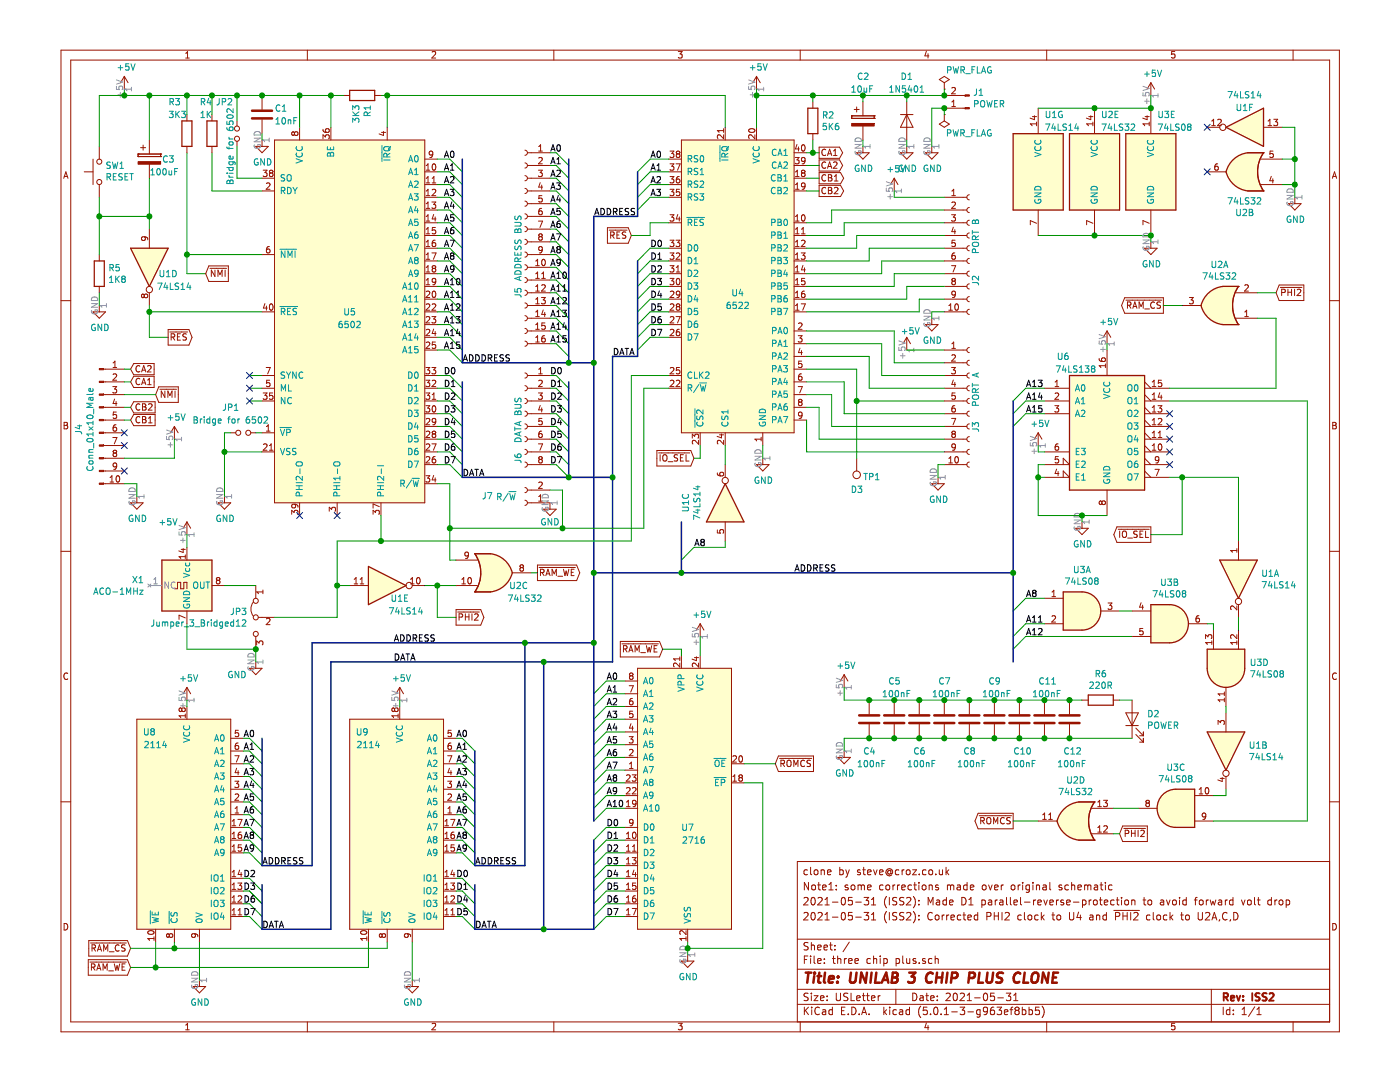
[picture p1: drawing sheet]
<svg xmlns="http://www.w3.org/2000/svg" width="279mm" height="216mm" viewBox="0 0 279 216" stroke-linecap="round" stroke-linejoin="round" font-family="sans-serif">
<g fill="#fffecd" stroke="#fffecd" stroke-width=".2">
<path d="M54.8 27.9h30v72.4h-30z" fill-rule="evenodd"/>
<path d="M27.3 143.5h18.7v41.9h-18.7z" fill-rule="evenodd"/>
<path d="M69.8 143.5h18.7v41.9h-18.7z" fill-rule="evenodd"/>
<path d="M136 27.9h22.5v58.5h-22.5z" fill-rule="evenodd"/>
<path d="M244 57.1h3.2a6.7 6.7 0 0 0 0 7.7h-3.2z" fill-rule="evenodd"/>
<path d="M249 30.5h3.2a6.7 6.7 0 0 0 0 7.6h-3.2z" fill-rule="evenodd"/>
<path d="M94.8 110.5h3.1v7.6h-3.1a6.7 6.7 0 0 0 0-7.6z" fill-rule="evenodd"/>
<path d="M215.3 160h3.1a6.7 6.7 0 0 0 0 7.6h-3.1z" fill-rule="evenodd"/>
<path d="M127.2 133.3h18.8v52.1h-18.8z" fill-rule="evenodd"/>
</g>
<g fill="none" stroke="#981200" stroke-width=".2">
<path d="M12.2 10h255.1v195.9h-255.1zM14.1 12h251.3v191.9h-251.3zM24.8 15.2l-.7 1.3M24.8 15.2v2.6M24.8 15.2l.8 1.3M37.1 11.6h.7M37.1 10.6l.3-.3v1.3M52.3 19v2.8M61.3 10v2M68.5 19h1.3M74.8 19h1.2M86.2 10.4l.5-.1 .2 .3-.7 1h.7"/>
<path d="M110.5 10v2M135.4 10.3h.7l-.4 .5 .4 .1v.6l-.2 .1-.5-.1M151 15.2v2.6M151 15.2l-.8 1.3M151 15.2l.7 1.3M159.7 10v2M184.9 10.2l-.3 1h.8M185.2 10.7v.9M187.5 15.9l1-.7 1 .7-1 .6zM188.5 17.8h.1M188.5 19h4.1M188.5 16.5v1.3"/>
<path d="M190 17.6l.4-.2 .3 .4-.8 .9h.8M208.9 10v2M229.7 16.5v2.5M229.7 16.5l-.8 1.3M229.7 16.5l.7 1.3M234.4 10.3h-.5l-.1 .6 .2-.1h.4v.7l-.1 .1-.5-.1M258.1 10v2M12.7 35.6l.4-1.3 .5 1.3M12.8 35.2h.6M16.8 34.3h1.8M18.6 31.7v5.1M19.8 29.2v2.5"/>
<path d="M19.8 36.8v2.6M27.6 30.7h.1M27.6 31.2h.1M27.6 30.7v.5M27.6 31.2h4.5M27.6 30.7h4.5M28.1 29.5h1M28.6 29v1M29.8 27.9v2.8M29.8 32.8v2.8M32.1 31.2h.1M32.1 30.7h.1"/>
<path d="M32.1 30.7v.5M37.3 22.9v1.2M37.3 29.2v1.3M42.3 22.9v1.2M42.3 29.2v1.3M47.3 24.1v1M47.3 28.2v1M51 29.2h2.5l-1.2 1.3zM52.3 38.1h2.5M52.3 35.6h2.5M52.3 23.9v2.8M52.3 27.9v1.3"/>
<path d="M52.5 34h.8l-.4 .4 .3 .2v.5l-.2 .1-.5-.1M53.2 36.6l.4-.1 .3 .4-.8 .9h.8M54 34.5l-.2-.2 .2-.3h.2l.3 .2-.3 .3M54 34.5l-.2 .2v.4l.2 .1h.4l.1-.2v-.3l-.3-.2M54 34.5h.2M54.8 27.9h30v72.4h-30zM58.8 26.5l-.3-.2-.3 .2v.3l.3 .2 .3-.2M58.8 26.5l.2-.2h.2l.3 .2-.1 .4-.2 .1h-.2l-.2-.2M58.8 26.5v.3M59.8 25.4v2.5M64.5 27.7v-.8l.4 .4 .2-.4h.5l.1 .3-.1 .5M64.5 25.8l.1 .4 .4 .2h.6l.1-.6-.2-.1-.5 .1-.1 .4 .3 .2"/>
<path d="M66 25.4v2.5M76.1 26.4h.9M76.5 26.2v.8l-.8-.3M77.3 25.4v2.5M84.8 34.3h2.5M84.8 36.8h2.5M84.8 39.4h2.5M84.8 31.7h2.5M85 34h.8M85 33l.4-.3v1.3M85 35.6l.4-.4v1.3M85 38.1l.4-.3v1.2"/>
<path d="M85 36.5h.8M85 39h.8M86.2 37.9l.5-.1 .3 .3-.8 .9h.8M86.2 36.5h.8M86.2 35.6l.4-.4v1.3M86.4 30.7l-.3 .2h-.3l-.2-.2 .1-.4 .4-.2 .3 .3-.2 .9-.4 .1M86.4 32.8l.1-.1a.68 .68 0 0 1 .5 .6 .68 .68 0 0 1-.5 .7 .84 .84 0 0 1-.1-1.2zM104.8 37.6a.51 .51 0 0 1 .5 .5 .51 .51 0 0 1-.5 .5M104.8 35.1a.51 .51 0 0 1 .5 .5 .51 .51 0 0 1-.5 .5M104.8 32.5a.51 .51 0 0 1 .5 .5 .51 .51 0 0 1-.5 .5M104.8 30a.51 .51 0 0 1 .5 .5 .51 .51 0 0 1-.5 .5M105.3 38.1h4.5"/>
<path d="M105.3 35.6h4.5M105.3 33h4.5M105.3 30.5h4.5M107.5 34h.7l-.4 .4 .4 .2v.4l-.2 .2-.5-.1M107.5 31.5l.5-.1 .2 .4-.7 .9h.7M107.5 30.1h.7M107.5 29.2l.4-.3v1.2M107.8 36.4l-.3 .9h.8M108.1 36.9v.9M108.2 39h-.6l-.1 .6 .5-.1 .2 .3v.3l-.2 .2-.5-.1M133.5 34.3h2.5M133.5 36.8h2.5"/>
<path d="M133.5 39.4h2.5M133.5 31.7h2.5M133.7 32.7h.8l-.4 .5 .3 .1v.5l-.2 .2-.5-.2M133.7 35.2h.8l-.4 .5 .3 .1v.6l-.2 .1-.5-.1M133.7 37.8h.8l-.4 .5 .3 .1v.5l-.2 .1-.5-.1M133.7 30.1h.8l-.4 .5 .3 .2v.5l-.2 .1-.5-.1M134.9 32.7h.8l-.5 1.3M135.2 30.7l-.2 .2v.4l.2 .1h.4l.1-.2v-.3l-.3-.2M135.2 30.7l-.2-.2 .2-.4h.2l.3 .3-.3 .3M135.2 30.7h.2M135.6 35.2l-.5 .2-.1 .4v.6h.6l.1-.1-.1-.5-.4-.1-.2 .3M135.6 37.8h-.6v.6l.4-.1 .3 .2v.3l-.3 .2-.4-.1"/>
<path d="M136 27.9h22.5v58.5h-22.5zM144.4 26.9v.8l-.9-.8-.3 .3 .1 .4M144.4 25.7v.7M144.4 26.1h-1.2l.3 .3M144.7 25.4v2.5M149.5 25.8a.6 .6 0 0 1 .7-.2 .6 .6 0 0 1 .4 .6 .74 .74 0 0 1-1.2-.2zM150.7 26.9v.8l-.9-.8-.4 .3 .1 .4M151 25.4v2.5M158.5 38.1h2.5M158.5 35.6h2.5M158.5 33h2.5M158.5 30.5h2.5"/>
<path d="M158.7 31.4h.8l-.5 .5 .4 .1v.6l-.2 .1-.5-.1M158.7 37.8h.8M158.7 35.2h.8M158.7 34.3l.4-.3v1.2M158.7 36.9l.4-.4v1.3M159 28.8l-.3 .9h.8M159.3 29.3v.8M160.1 29l.1-.1a.68 .68 0 0 1 .5 .6 .68 .68 0 0 1-.5 .6 .84 .84 0 0 1-.1-1.1zM160.2 34.5l-.3-.2 .3-.3h.2l.3 .2-.3 .3M160.2 34.5l-.3 .2 .1 .4 .2 .1h.3l.2-.2v-.3l-.3-.2M160.2 34.5h.2M160.7 32l-.3 .2h-.3l-.2-.2 .2-.5 .3-.1 .2 .1a.84 .84 0 0 1-.3 1.2h-.2"/>
<path d="M160.7 37.1l-.3 .2-.3-.1-.2-.1 .2-.5 .3-.1 .2 .1a.84 .84 0 0 1-.3 1.2h-.2M162.2 20.3v1.3M162.2 26.7v1.2M163.5 34.4h4.2l.7 1.2-.7 1.1h-4.2zM163.5 31.9h4l.7 1.1-.7 1.1h-4zM163.5 29.4h4l.7 1.1-.7 1.1h-4zM163.5 37h4.2l.7 1.1-.7 1.1h-4.2zM164.8 37.5a.6 .6 0 0 0-.8 .4 .6 .6 0 0 0 .5 .8l.3-.2M164.8 29.9a.6 .6 0 0 0-.8 .4 .6 .6 0 0 0 .5 .7l.3-.1M164.8 32.4a.6 .6 0 0 0-.8 .5 .6 .6 0 0 0 .5 .7l.3-.1M164.8 35a.6 .6 0 0 0-.8 .4 .6 .6 0 0 0 .5 .7l.3-.1M165.1 31l.5-1.2 .4 1.2"/>
<path d="M165.1 33.6l.5-1.3 .4 1.3M165.3 30.7h.6M165.3 33.2h.6M165.3 37.4h.4l.3 .2-.3 .4 .3 .2-.1 .4-.6 .1zM165.3 34.8h.4l.3 .3-.3 .4 .3 .2-.1 .4h-.6zM165.3 35.5h.4M165.3 38h.4M166.3 31h.7M166.3 30.1l.4-.3v1.2M166.3 32.4l.5-.1 .2 .4-.7 .9h.7M166.5 36.1h.7M166.5 35.2l.4-.4v1.3"/>
<path d="M166.5 37.5l.5-.1 .2 .3-.7 1h.7M170 23.1h.1M170 23.6h.1M170 23.1v.5M170 23.6h4.5M170 23.1h4.5M170.5 21.8h1M171 30.5h2.5l-1.3 1.2zM171 21.3v1.1M172.2 20.3v2.8M172.2 25.1v2.8M172.2 29.2v1.3"/>
<path d="M174.5 23.6h.1M174.5 23.1h.1M174.5 23.1v.5M178.5 35.6l-.8 1.2M178.5 35.6v2.5M178.5 35.6l.7 1.2M179.7 30.5h2.5l-1.2 1.2zM179.7 22.9h2.5M181 22.9l1.2 2.5h-2.5zM181 20.3v7.6M181 29.2v1.3M184.7 30.5h2.5l-1.2 1.2z"/>
<path d="M186 29.2v1.3M187.5 24.8l1-.7 1 .7-1 .6zM188.5 22.9h.1M188.5 39.4h4.5M188.5 21.6h4.1M188.5 22.9v1.2M190 39h.7M190 20.3l.3-.3v1.3M190 38.1l.3-.3v1.2M190 21.3h.7M193.5 38.9a.51 .51 0 0 0-.5 .5 .51 .51 0 0 0 .5 .5M206 23.3h.9"/>
<path d="M206.4 23.1v.8l-.8-.3M206.9 24.4v.7M206.9 24.7h-1.3l.4 .4M207.2 21.6v5.1M217.3 23.3h.8M217.7 23.1v.8l-.9-.3M218.1 24.7h-1.2l.3 .4M218.1 24.4v.7M218.4 21.6v5.1M228.5 23.3h.9M228.9 23.1v.8l-.8-.3M229.4 24.7h-1.3l.4 .4"/>
<path d="M229.4 24.4v.7M229.7 21.6v5.1M240.9 34.3h3.8M240.9 25.4h2.5M241.8 25.1h.7M241.8 24.2l.4-.4v1.3M243 32.7l-.4 .1-.2 .4 .1 .7h.5l.1-.2-.1-.5h-.3l-.3 .2M243 23.9l.5-.1 .2 .4-.7 .9h.7M249 38.1h3.2M249 30.5h3.2M251.7 36.8h4.2M251.7 31.7h4.2"/>
<path d="M252.2 38.1h.1M252.2 30.5h.1M252.2 25.4h3.7M252.2 30.5a6.7 6.7 0 0 0 0 7.6M253.1 25.1h.7M253.1 24.2l.3-.4v1.3M253.7 35.2l-.3 .9h.8M254 35.7v.8M254.1 30.1h-.6l-.1 .7 .5-.2 .2 .3v.3l-.2 .2-.5-.1M254.2 23.8h.8l-.4 .5 .3 .1 .1 .4-.3 .3-.5-.2M258.4 39.4v1.2M265.9 35.6l.4-1.3 .5 1.3"/>
<path d="M266 35.2h.6M12.2 60h1.9M19.8 50.8v1.3M19.8 57.1v1.3M28.8 47.2l.2 .3v.4l-.2 .1-.4-.1-.2-.4 .3-.3 .9 .2 .1 .5M28.8 58.9l.2-.2h.3l.2 .2-.1 .4-.1 .1h-.3l-.2-.2M28.8 58.9l-.3-.2-.3 .2v.3l.3 .2 .3-.2M28.8 58.9v.3M29.8 45.7v3.8M29.8 58.4v2.6M41.7 53.1h3.9v3.1h-3.9l-.6-1.6zM41.9 53.5h3.3"/>
<path d="M42.9 53.9v1.3l-.7-1.3v1.3M43.5 55.2v-1.3l.4 .9 .4-.9v1.3M44.9 53.9v1.3M52.3 50.8h2.5M53.8 49.2l-.5 .1-.1 .5 .1 .6h.5l.1-.2-.1-.4-.4-.1-.2 .2M84.8 41.9h2.5M84.8 44.4h2.5M84.8 47h2.5M84.8 49.5h2.5M84.8 52.1h2.5M84.8 54.6h2.5M84.8 57.1h2.5"/>
<path d="M84.8 59.7h2.5M85 40.7l.4-.4v1.3M85 43.2l.4-.4v1.3M85 45.7l.4-.3v1.3M85 48.3l.4-.4v1.3M85 50.8l.4-.3v1.2M85 53.4l.4-.4v1.3M85 55.9l.4-.4v1.3M85 41.6h.8M85 44.1h.8M85 46.7h.8M85 49.2h.8"/>
<path d="M85 51.7h.8M85 54.3h.8M85 56.8h.8M85 58.2l.5-.1 .3 .3-.8 1h.8M86.2 40.3h.8l-.5 .5 .4 .1 .1 .5-.3 .2-.5-.1M86.2 50.5h.8l-.5 1.2M86.4 58.2l.1-.1a.68 .68 0 0 1 .5 .6 .68 .68 0 0 1-.5 .7 .84 .84 0 0 1-.1-1.2zM86.5 53.6l-.3-.3 .3-.3h.2l.3 .3-.3 .3M86.5 53.6l-.3 .2 .1 .4 .2 .1 .3-.1 .2-.1v-.3l-.3-.2M86.5 53.6h.2M86.5 42.8l-.3 .9h.8M86.8 47.9l-.4 .2-.2 .4 .1 .6h.5l.2-.1-.2-.5-.3-.1-.3 .3"/>
<path d="M86.8 43.3v.8M86.9 45.4h-.6l-.1 .6 .5-.1 .3 .2v.3l-.3 .3-.5-.2M87 56.1l-.3 .2h-.3l-.2-.2 .2-.5 .3-.1 .2 .2a.84 .84 0 0 1-.3 1.1h-.2M104.8 57.9a.51 .51 0 0 1 .5 .5 .51 .51 0 0 1-.5 .5M104.8 55.4a.51 .51 0 0 1 .5 .5 .51 .51 0 0 1-.5 .5M104.8 52.8a.51 .51 0 0 1 .5 .5 .51 .51 0 0 1-.5 .5M104.8 50.3a.51 .51 0 0 1 .5 .5 .51 .51 0 0 1-.5 .5M104.8 47.8a.51 .51 0 0 1 .5 .5 .51 .51 0 0 1-.5 .5M104.8 45.2a.51 .51 0 0 1 .5 .5 .51 .51 0 0 1-.5 .5M104.8 42.7a.51 .51 0 0 1 .5 .5 .51 .51 0 0 1-.5 .5M104.8 40.1a.51 .51 0 0 1 .5 .5 .51 .51 0 0 1-.5 .5M105.3 50.8h4.5"/>
<path d="M105.3 58.4h4.5M105.3 40.6h4.5M105.3 55.9h4.5M105.3 53.3h4.5M105.3 48.3h4.5M105.3 45.7h4.5M105.3 43.2h4.5M106.9 53h.7M106.9 55.5h.7M106.9 58.1h.7M106.9 59.7l.4-.3v1.2M106.9 52.1l.4-.4v1.3"/>
<path d="M106.9 54.6l.4-.3v1.2M106.9 57.2l.4-.4v1.3M107.5 44.1h.8l-.5 1.3M107.8 47.2l-.3-.2 .3-.3h.2l.2 .2-.2 .3M107.8 47.2l-.3 .2v.3l.3 .2h.3l.1-.2v-.3l-.2-.2M107.8 47.2h.2M108.1 59.4h.7l-.4 .4 .4 .2v.4l-.2 .2-.5-.1M108.1 41.6l-.4 .1-.2 .4 .1 .7h.5l.1-.2-.1-.5h-.3l-.3 .2M108.1 56.9l.5-.1 .2 .4-.7 .9h.7M108.1 55.5h.7M108.1 54.6l.4-.3v1.2M108.2 49.8l-.2 .2-.4-.1-.1-.1 .1-.5 .4-.1 .2 .3-.1 .8-.5 .2"/>
<path d="M108.3 51.8l.1-.1a.68 .68 0 0 1 .4 .7 .68 .68 0 0 1-.4 .6 .84 .84 0 0 1-.1-1.2zM121.2 45.4h4.2l.6 1.6-.6 1.5h-4.2zM121.6 45.9h3.5M121.9 46.9l.6-.1v-.4l-.6-.1v1.2M122.1 46.9l.5 .6M123.1 46.9h.4M123.7 46.3h-.6v1.2h.6M124.9 46.4l-.5-.1-.2 .2 .1 .3 .5 .3v.3l-.2 .1h-.4M133.5 44.4h2.5M133.5 49.5h2.5M133.5 52.1h2.5M133.5 54.6h2.5"/>
<path d="M133.5 57.1h2.5M133.5 59.7h2.5M133.7 42.8h.8l-.4 .5 .3 .2v.5l-.2 .1-.5-.1M133.7 47.9h.8l-.4 .5 .3 .1v.6l-.2 .1-.5-.1M133.7 50.5h.8l-.4 .5 .3 .1v.5l-.2 .1-.5-.1M133.7 53h.8l-.4 .5 .3 .1v.6l-.2 .1-.5-.1M133.7 55.5h.8l-.4 .5 .3 .2v.5l-.2 .1-.5-.1M133.8 58.2l.4-.1 .3 .3-.8 1h.8M134.9 47.9h.8l-.4 .5 .3 .1 .1 .5-.3 .2-.5-.1M135 50.6l.4-.1 .3 .3-.8 .9h.8M135 54.3h.7M135 53.4l.3-.4v1.3"/>
<path d="M135.1 55.6l.2-.1a.68 .68 0 0 1 .4 .7 .68 .68 0 0 1-.4 .6 .84 .84 0 0 1-.2-1.2zM135.3 42.8l-.3 .9h.7M135.6 43.3v.8M135.7 58.6l-.3 .3-.3-.1-.1-.2 .1-.4 .3-.1 .2 .1a.84 .84 0 0 1-.3 1.2h-.2M158.5 44.4h2.5M158.5 47h2.5M158.5 49.5h2.5M158.5 52.1h2.5M158.5 54.6h2.5M158.5 57.1h2.5M158.5 59.7h2.5M158.7 44.1h.8"/>
<path d="M158.7 46.7h.8M158.7 49.2h.8M158.7 51.7h.8M158.7 54.3h.8M158.7 56.8h.8M158.7 59.4h.8M158.7 43.2l.4-.4v1.3M158.7 45.7l.4-.3v1.3M158.7 48.3l.4-.4v1.3M158.7 50.8l.4-.3v1.2M158.7 53.4l.4-.4v1.3M158.7 55.9l.4-.4v1.3"/>
<path d="M158.7 58.4l.4-.3v1.3M159.9 50.5h.8l-.5 .5 .4 .1 .1 .4-.3 .2-.5-.1M159.9 46.7h.8M159.9 48.1l.5-.2 .3 .4-.8 .9h.8M159.9 45.7l.4-.3v1.3M160.1 42.9l.1-.1a.68 .68 0 0 1 .5 .7 .68 .68 0 0 1-.5 .6 .84 .84 0 0 1-.1-1.2zM160.2 53l-.3 .8h.8M160.5 58.1l-.4 .1-.2 .4 .1 .6 .5 .1 .2-.2-.2-.5h-.3l-.3 .2M160.5 53.4v.9M160.6 55.5h-.6l-.1 .7 .5-.2 .3 .3v.3l-.3 .2-.5-.1M188.5 41.9h4.5M188.5 44.4h4.5"/>
<path d="M188.5 47h4.5M188.5 49.5h4.5M188.5 52.1h4.5M188.5 54.6h4.5M188.5 57.1h4.5M188.5 59.7h4.5M189.9 42.8h.8l-.4 .5 .3 .2 .1 .4-.3 .2-.5-.1M189.9 53h.8l-.5 1.3M190 40.4l.4-.1 .3 .4-.8 .9h.8M190.2 56.1l-.2 .2v.3l.2 .2h.4l.1-.2v-.3l-.3-.2M190.2 56.1l-.2-.2 .2-.4h.2l.3 .3-.3 .3M190.2 56.1h.2"/>
<path d="M190.3 45.3l-.3 .9h.7M190.6 50.5l-.5 .1-.1 .4 .1 .7h.5l.1-.2-.1-.5h-.4l-.2 .2M190.6 45.8v.9M190.6 47.9h-.6v.6l.4-.1 .3 .3v.3l-.3 .2-.4-.1M190.7 58.6l-.3 .3-.3-.1-.1-.2v-.4l.4-.1 .3 .2-.2 .9-.4 .2M193.5 59.2a.51 .51 0 0 0-.5 .5 .51 .51 0 0 0 .5 .5M193.5 56.6a.51 .51 0 0 0-.5 .5 .51 .51 0 0 0 .5 .6M193.5 54.1a.51 .51 0 0 0-.5 .5 .51 .51 0 0 0 .5 .5M193.5 51.6a.51 .51 0 0 0-.5 .5 .51 .51 0 0 0 .5 .5M193.5 49a.51 .51 0 0 0-.5 .5 .51 .51 0 0 0 .5 .5M193.5 46.5a.51 .51 0 0 0-.5 .5 .51 .51 0 0 0 .5 .5M193.5 43.9a.51 .51 0 0 0-.5 .5 .51 .51 0 0 0 .5 .6"/>
<path d="M193.5 41.4a.51 .51 0 0 0-.5 .5 .51 .51 0 0 0 .5 .5M206.9 44.6l-1.3-.6v.9M207.2 41.9v5.1M218.1 44.6l-1.2-.6v.9M218.4 41.9v5.1M224.5 59.4h7.7v3.1h-7.7l-.7-1.5zM224.7 59.9h7.2M228.4 49.5h2.5l-1.2 1.3zM229.4 44.6l-1.3-.6v.9M229.7 41.9v5.1M229.7 48.3v1.2M237.4 59.4h.7l-.4 .4 .4 .2v.4l-.2 .2-.5-.1"/>
<path d="M244 57.1h3.2M246.7 58.4h4.2M247.2 57.1h.1M247.2 57.1a6.7 6.7 0 0 0 0 7.7M248.4 56.9l.5-.1 .2 .4-.7 .9h.7M255.3 56.9h4.9v3.1h-4.9l-.6-1.6zM255.5 57.4h4.3M255.8 58.4l.7-.1v-.5l-.7-.1v1.3M257 57.7v1.3M257 58.3h.8M257.2 40.6h2.5l-1.3 1.3zM257.8 57.7v1.3"/>
<path d="M258.4 57.7v1.3M258.9 57.8l.5-.1 .2 .4-.8 .9h.8M265.4 60h1.9M18.6 62.2h2.5l-1.3 1.3zM19.8 61v1.2M20.7 73.7h4.1M20.7 76.2h4.1M20.7 78.7h4.1M22.5 77.1h.8l-.4 .5 .3 .1 .1 .5-.3 .2-.5-.1M22.6 74.7l.4-.1 .3 .4-.8 .9h.8M22.6 73.3h.7M22.6 72.4l.3-.3v1.2"/>
<path d="M22.9 79.6l-.3 .9h.7M26.7 72.5h4.1v2.3h-4.1l-.6-1.1zM26.7 75.1h4.1v2.2h-4.1l-.6-1.1zM27.9 75.6a.6 .6 0 0 0-.8 .4 .6 .6 0 0 0 .6 .8l.2-.2M27.9 73.1a.6 .6 0 0 0-.8 .4 .6 .6 0 0 0 .6 .7l.2-.1M28.3 76.8l.4-1.3 .4 1.3M28.3 74.2l.4-1.3 .4 1.3M28.4 76.4h.6M28.4 73.9h.6M29.5 75.8l.3-.3v1.3M29.5 76.8h.7M29.5 73.1l.4-.2 .3 .4-.8 .9h.8"/>
<path d="M31.7 77.2h3.9v3.1h-3.9l-.6-1.6zM31.9 77.7h3.3M32.9 78v1.3l-.7-1.3v1.3M33.5 79.3v-1.3l.4 .9 .4-.9v1.3M33.6 65.8h4.1l.6 1.5-.6 1.6h-4.1zM33.9 66.2h3.5M34.2 67.3l.6-.1v-.5l-.6-.1v1.3M34.5 67.3l.4 .6M34.9 78v1.3M35.4 67.2h.4M36 66.6h-.6v1.3h.6M37.2 66.7l-.5-.1-.1 .1-.1 .3 .1 .2 .5 .1 .1 .3-.2 .3-.5-.1"/>
<path d="M52.3 62.2h2.5M52.3 77.5h2.5M52.3 74.9h2.5M52.5 78.4h.8l-.4 .5 .3 .1v.6l-.2 .1-.5-.1M52.9 60.6l-.3 .9h.7M53.1 73.3h.8l-.5 1.3M53.2 61.1v.8M53.8 75.9h-.6v.6l.4-.1 .3 .2v.3l-.3 .2-.4-.1M53.9 60.7l.2-.1a.68 .68 0 0 1 .4 .7 .68 .68 0 0 1-.4 .6 .84 .84 0 0 1-.2-1.2zM54.4 78.4h-.6v.6l.4-.1 .3 .2v.4l-.3 .2-.4-.1M84.8 62.2h2.5M84.8 64.8h2.5"/>
<path d="M84.8 67.3h2.5M84.8 69.8h2.5M84.8 77.5h2.5M84.8 74.9h2.5M85 73.3h.8l-.5 .5 .4 .1v.6l-.2 .1-.5-.1M85 75.9h.8l-.5 .5 .4 .1v.5l-.2 .1-.5-.1M85 78.4h.8l-.5 .5 .4 .1v.6l-.2 .1-.5-.1M85 60.8l.5-.2 .3 .4-.8 .9h.8M85 63.3l.5-.1 .3 .3-.8 .9h.8M85 65.8l.5-.1 .3 .4-.8 .9h.8M85 68.4l.5-.2 .3 .4-.8 .9h.8M86.2 63.2h.8l-.5 .5 .4 .1 .1 .4-.3 .2-.5-.1"/>
<path d="M86.2 73.3h.8l-.5 .5 .4 .1 .1 .5-.3 .2-.5-.1M86.2 60.8l.5-.2 .3 .4-.8 .9h.8M86.2 76l.5-.1 .3 .3-.8 .9h.8M86.2 78.8l.4-.4v1.3M86.2 79.7h.8M86.5 65.7l-.3 .8h.8M86.8 66.1v.9M86.9 68.2h-.6l-.1 .7 .5-.2 .3 .3v.3l-.3 .2-.5-.1M104.8 79.5a.51 .51 0 0 1 .5 .5 .51 .51 0 0 1-.5 .5M104.8 77a.51 .51 0 0 1 .5 .5 .51 .51 0 0 1-.5 .5M104.8 74.4a.51 .51 0 0 1 .5 .5 .51 .51 0 0 1-.5 .5M104.8 68.1a.51 .51 0 0 1 .5 .5 .51 .51 0 0 1-.5 .5"/>
<path d="M104.8 65.5a.51 .51 0 0 1 .5 .5 .51 .51 0 0 1-.5 .5M104.8 63a.51 .51 0 0 1 .5 .5 .51 .51 0 0 1-.5 .5M104.8 60.5a.51 .51 0 0 1 .5 .5 .51 .51 0 0 1-.5 .5M105.3 77.5h4.5M105.3 74.9h4.5M105.3 66h4.5M105.3 68.6h4.5M105.3 63.5h4.5M105.3 61h4.5M106.9 60.6h.7M106.9 63.2h.7M106.9 65.7h.7"/>
<path d="M106.9 68.2h.7M106.9 62.3l.4-.4v1.3M106.9 64.8l.4-.4v1.3M106.9 67.3l.4-.3v1.2M107.5 78.4h.7l-.4 .5 .4 .1v.5l-.2 .2-.5-.1M107.5 76l.5-.1 .2 .3-.7 .9h.7M107.5 74.6h.7M107.5 73.7l.4-.4v1.3M108.4 61.8l-.3 .9h.8M108.7 67l-.4 .1-.2 .4 .1 .6 .5 .1 .1-.2-.1-.5h-.3l-.3 .2M108.7 62.3v.9M108.8 64.4h-.6l-.1 .6 .5-.1 .2 .3v.3l-.2 .2-.5-.1"/>
<path d="M133.5 62.2h2.5M133.5 64.8h2.5M133.5 67.3h2.5M133.5 77.5h2.5M133.5 74.9h2.5M133.8 60.8l.4-.2 .3 .4-.8 .9h.8M133.8 63.3l.4-.1 .3 .3-.8 .9h.8M133.8 65.8l.4-.1 .3 .4-.8 .9h.8M133.8 76l.4-.1 .3 .3-.8 .9h.8M133.8 73.5l.4-.2 .3 .4-.8 .9h.8M134.9 63.2h.8l-.5 1.2M135 76l.4-.1 .3 .3-.8 .9h.8"/>
<path d="M135.2 61.2l-.2-.3 .2-.3h.2l.3 .3-.3 .3M135.2 61.2l-.2 .2v.4l.2 .1 .4-.1 .1-.1v-.3l-.3-.2M135.2 61.2h.2M135.6 65.7l-.5 .1-.1 .5v.6h.6l.1-.1-.1-.5-.4-.1-.2 .2M135.6 73.3h-.6v.6l.4-.1 .3 .3v.3l-.3 .2-.4-.1M158.5 62.2h2.5M158.5 66h2.5M158.5 68.6h2.5M158.5 71.1h2.5M158.5 73.7h2.5M158.5 76.2h2.5M158.5 78.7h2.5"/>
<path d="M158.7 61.9h.8M158.7 61l.4-.4v1.3M159.3 67h.8l-.5 .5 .4 .1 .1 .4-.3 .2-.5-.1M159.3 77.1h.8l-.5 1.3M159.3 64.6l.5-.2 .3 .4-.8 .9h.8M159.6 69.5l-.3 .9h.8M159.9 60.6h.8l-.5 1.3M159.9 74.6l-.4 .1-.2 .5 .2 .6h.4l.2-.2-.2-.4-.3-.1-.3 .2M159.9 70v.8M160 72.1h-.6l-.1 .6 .5-.2 .3 .3v.3l-.3 .2-.5-.1M181 67.3v2.5M181 67.3l-.8 1.3"/>
<path d="M181 67.3l.7 1.3M184.7 64.8h2.5l-1.2 1.2zM186 63.5v1.3M188.5 62.2h4.5M188.5 69.8h4.5M188.5 77.5h4.5M188.5 74.9h4.5M188.5 72.4h4.5M189.4 61.9h.7M189.4 61l.3-.4v1.3M189.9 73.3h.8l-.4 .5 .3 .1 .1 .5-.3 .2-.5-.1M190 69.5h.7"/>
<path d="M190 70.9l.4-.1 .3 .3-.8 1h.8M190 68.6l.3-.4v1.3M190.3 75.8l-.3 .9h.7M190.6 76.3v.8M190.6 78.4h-.6v.6l.4-.1 .3 .2v.4l-.3 .2-.4-.1M190.7 60.7l.2-.1a.68 .68 0 0 1 .4 .7 .68 .68 0 0 1-.4 .6 .84 .84 0 0 1-.2-1.2zM193.5 61.7a.51 .51 0 0 0-.5 .5 .51 .51 0 0 0 .5 .5M193.5 79.5a.51 .51 0 0 0-.5 .5 .51 .51 0 0 0 .5 .5M193.5 77a.51 .51 0 0 0-.5 .5 .51 .51 0 0 0 .5 .5M193.5 74.4a.51 .51 0 0 0-.5 .5 .51 .51 0 0 0 .5 .5M193.5 71.9a.51 .51 0 0 0-.5 .5 .51 .51 0 0 0 .5 .5M193.5 69.3a.51 .51 0 0 0-.5 .5 .51 .51 0 0 0 .5 .6"/>
<path d="M208.4 77.5h5M210.6 78.5l.4-.1 .3 .4-.8 .9h.8M210.6 77.1h.7M210.6 76.2l.3-.3v1.2M219.4 71.5l.1 .5 .4 .1h.6l.1-.6-.2-.1-.5 .1-.1 .4 .3 .2M220.6 72.6v.8M220.6 73h-1.2l.3 .4M220.9 66v2.6M220.9 69.8v5.1M220.9 66l-.7 1.3M220.9 66l.8 1.3M225 60.9h.6l.1-.5-.7-.2v1.3"/>
<path d="M225.3 60.9l.4 .6M226.1 61.5l.4-1.3 .4 1.3M226.2 61.2h.6M227.3 61.5v-1.3l.4 1 .5-1v1.3M228.4 77.5h5M228.4 78.7l1.3 1.3M228.4 76.2l1.3 1.3M228.5 61.6h.9M230 79.7h.7M230 77.1h.7M230 76.2l.3-.3v1.2M230 78.8l.3-.4v1.3"/>
<path d="M230.4 60.4a.6 .6 0 0 0-.8 .4 .6 .6 0 0 0 .6 .7l.2-.1M231.5 78.4l-.3 .8h.7M231.6 60.3l-.5-.1-.2 .3 .1 .3 .6 .2v.4l-.2 .1h-.5M231.8 78.8v.9M231.8 75.9h-.6v.6l.4-.1 .3 .2v.3l-.3 .2-.4-.1M235.9 61h3.8M244 64.8h3.2M246.7 63.5h4.2M247.2 64.8h.1M248.4 63.2h.7M248.4 62.3l.4-.4v1.3M12.8 84.3h.4l.3 .2-.3 .4 .3 .2-.2 .5h-.5z"/>
<path d="M12.8 84.9h.4M20.7 86.4h4.1M20.7 96.5h4.1M20.7 81.3h4.1M20.7 83.8h4.1M20.7 94h4.1M20.7 91.4h4.1M20.7 88.9h4.1M22 96.2h.7M22 95.3l.3-.4v1.3M22.5 87.3h.8l-.5 1.3M22.8 90.4l-.2-.3 .2-.3h.2l.3 .3-.3 .3"/>
<path d="M22.8 90.4l-.2 .2v.3l.2 .2h.4l.1-.2v-.3l-.3-.2M22.8 90.4h.2M23.2 84.8l-.5 .1-.1 .4 .1 .7h.5l.1-.2-.1-.5-.4-.1-.2 .3M23.2 80.1v.8M23.2 82.2h-.6v.6l.4-.1 .3 .3v.3l-.3 .2-.4-.1M23.3 92.9l-.3 .3-.3-.1-.1-.2v-.4l.4-.1 .3 .2-.2 .9-.4 .1M23.3 95l.2-.1a.68 .68 0 0 1 .4 .7 .68 .68 0 0 1-.4 .6 .84 .84 0 0 1-.2-1.2zM26.7 82.7h4.3v2.2h-4.3l-.6-1.1zM26.7 80.2h4.3v2.2h-4.3l-.6-1.1zM27.3 99.1v1.2M27.9 80.7a.6 .6 0 0 0-.8 .4 .6 .6 0 0 0 .6 .7l.2-.1M27.9 83.2a.6 .6 0 0 0-.8 .5 .6 .6 0 0 0 .6 .7l.2-.1"/>
<path d="M28.4 80.6h.5l.2 .2-.2 .4 .3 .2-.2 .4h-.6zM28.4 83.1h.5l.2 .3-.2 .3 .3 .2-.2 .4-.6 .1zM28.4 81.2h.5M28.4 83.7h.5M29.6 80.7l.5-.1 .3 .3-.8 .9h.8M29.6 84.4h.8M29.6 83.5l.4-.4v1.3M34.8 85.1v2.5M34.8 85.1l-.7 1.3M34.8 85.1l.8 1.3M44.8 99.1v1.2M46 86.4h1"/>
<path d="M50 86.4h1M52.3 86.4h2.5M52.3 90.2h2.5M52.3 80h2.5M52.6 88.7l.4-.1 .3 .3-.8 .9h.8M53.2 86h.7M53.2 85.1l.3-.3v1.2M53.8 89.8h.7M53.8 88.9l.3-.3v1.2M84.8 90.2h2.5M84.8 92.7h2.5M84.8 87.6h2.5"/>
<path d="M84.8 85.1h2.5M84.8 82.5h2.5M84.8 80h2.5M84.8 96.5h2.5M85 80.9h.8l-.5 .5 .4 .2v.5l-.2 .1-.5-.1M85 94.9h.8l-.5 .5 .4 .1v.6l-.2 .1-.5-.1M85 86.2l.5-.2 .3 .4-.8 .9h.8M85 83.6l.5-.1 .3 .3-.8 1h.8M85 88.7l.5-.1 .3 .3-.8 .9h.8M85 91.2l.5-.1 .3 .4-.8 .9h.8M86.2 88.6h.8l-.5 1.2M86.4 81l.1-.1a.68 .68 0 0 1 .5 .7 .68 .68 0 0 1-.5 .6 .84 .84 0 0 1-.1-1.2z"/>
<path d="M86.5 86.6l-.3-.3 .3-.3h.2l.3 .3-.3 .3M86.5 86.6l-.3 .2 .1 .4 .2 .1 .3-.1 .2-.1v-.3l-.3-.2M86.5 86.6h.2M86.5 94.9l-.3 .9h.8M86.8 91.1l-.4 .1-.2 .5 .1 .6h.5l.2-.1-.2-.5-.3-.1-.3 .2M86.8 95.4v.8M87 84l-.3 .3-.3-.1-.2-.2 .2-.4 .3-.1 .2 .1a.84 .84 0 0 1-.3 1.2h-.2M104.8 92.2a.51 .51 0 0 1 .5 .5 .51 .51 0 0 1-.5 .5M104.8 89.7a.51 .51 0 0 1 .5 .5 .51 .51 0 0 1-.5 .5M104.8 87.1a.51 .51 0 0 1 .5 .5 .51 .51 0 0 1-.5 .5M104.8 84.6a.51 .51 0 0 1 .5 .5 .51 .51 0 0 1-.5 .5M104.8 82a.51 .51 0 0 1 .5 .5 .51 .51 0 0 1-.5 .6"/>
<path d="M104.8 97.3a.51 .51 0 0 1 .5 .5 .51 .51 0 0 1-.5 .5M104.8 99.8a.51 .51 0 0 1 .5 .5 .51 .51 0 0 1-.5 .5M105.3 90.2h4.5M105.3 92.7h4.5M105.3 87.6h4.5M105.3 85.1h4.5M105.3 82.5h4.5M105.3 80h4.5M105.3 97.8h4.5M107.5 88.6h.8l-.5 1.2M107.5 96.3l.5-.1 .2 .3-.7 1h.7M107.5 99.1l.4-.4v1.3"/>
<path d="M107.5 100h.7M107.8 91.7l-.3-.3 .3-.3h.2l.2 .3-.2 .3M107.8 91.7l-.3 .2v.3l.3 .2 .3-.1 .1-.1v-.3l-.2-.2M107.8 91.7h.2M107.8 80.9l-.3 .9h.8M108.1 86l-.4 .2-.2 .4 .1 .6h.5l.1-.1-.1-.5-.3-.1-.3 .3M108.1 81.4v.8M108.2 83.5h-.6l-.1 .6 .5-.1 .2 .2v.3l-.2 .3-.5-.2M131.1 89.9h6.8l.6 1.5-.6 1.6h-6.8zM131.4 90.4h6.2M131.7 90.7v1.3M132.4 90.8l.2-.1a.47 .47 0 0 1 .5 .5l-.1 .6-.2 .2-.4-.1-.1-.3z"/>
<path d="M133.3 92.1h1M135.2 90.8l-.4-.1-.2 .2v.4l.5 .2 .1 .3-.2 .2-.5-.1M135.8 91.3h.4M136.4 90.7h-.6v1.3h.6M136.9 90.7v1.3h.6M138.2 87.4v-.8l.4 .5 .2-.4 .4-.1 .2 .3-.1 .5M139.4 87.9v.7l-.9-.7-.3 .2 .1 .5M139.7 86.4v2.5M143.2 94.4l.1 .4 .4 .2 .7-.2v-.4l-.2-.2-.5 .2-.1 .3 .3 .3M143.6 86.8h.8M144 86.6v.8l-.9-.3M144.4 87.9v.7l-.9-.7-.3 .2 .1 .5"/>
<path d="M144.7 86.4v2.5M144.7 92.7v2.5M151 92.7h2.5l-1.3 1.3zM151.9 87.6h-1.2l.3 .4M151.9 87.2v.8M152.2 86.4v2.5M152.2 91.4v1.3M158.5 81.3h2.5M158.5 83.8h2.5M159.6 80.2l-.3 .3v.2l.3 .2h.3l.2-.2v-.2l-.3-.3M159.6 80.2l-.3-.2 .3-.3h.2l.3 .2-.3 .3M159.6 80.2h.2"/>
<path d="M160.1 82.8l-.3 .2h-.3l-.2-.2 .1-.5 .4-.1 .3 .3-.2 .9-.4 .1M171 91.4v2.6M186 96.5h2.5l-1.3 1.3zM187.2 95.2v1.3M188.5 90.2h4.5M188.5 92.7h4.5M188.5 87.6h4.5M188.5 85.1h4.5M188.5 82.5h4.5M188.5 80h4.5M189.4 92.4h.7M189.4 91.5l.3-.4v1.3"/>
<path d="M189.9 83.5h.8l-.5 1.3M190.2 86.6l-.2-.3 .2-.3h.2l.3 .3-.3 .3M190.2 86.6l-.2 .2v.3l.2 .2 .4-.1 .1-.1v-.3l-.3-.2M190.2 86.6h.2M190.6 80.9l-.5 .2-.1 .4 .1 .7h.5l.1-.2-.1-.5-.4-.1-.2 .3M190.7 89.1l-.3 .3-.3-.1-.1-.2v-.4l.4-.1 .3 .2-.2 .9-.4 .1M190.7 91.2l.2-.1a.68 .68 0 0 1 .4 .6 .68 .68 0 0 1-.4 .7 .84 .84 0 0 1-.2-1.2zM193.5 92.2a.51 .51 0 0 0-.5 .5 .51 .51 0 0 0 .5 .5M193.5 89.7a.51 .51 0 0 0-.5 .5 .51 .51 0 0 0 .5 .5M193.5 87.1a.51 .51 0 0 0-.5 .5 .51 .51 0 0 0 .5 .5M193.5 84.6a.51 .51 0 0 0-.5 .5 .51 .51 0 0 0 .5 .5M193.5 82a.51 .51 0 0 0-.5 .5 .51 .51 0 0 0 .5 .6"/>
<path d="M207.2 86.4v2.5M207.2 86.4l-.8 1.2M207.2 86.4l.7 1.2M208.4 90.2h5M208.4 92.7h5l-1.2-1.3v1.3M208.4 82.5h5M208.4 80h5M208.4 95.2h5l-1.2-1.2v1.2M210.5 80.9h.8l-.4 .5 .3 .2 .1 .4-.3 .2-.5-.1M210.9 93.6l-.3 .9h.7M211.2 88.6l-.5 .1-.1 .4 .1 .7h.5l.1-.2-.1-.5h-.4l-.2 .2M211.2 94.1v.8"/>
<path d="M211.2 91.1h-.6v.6l.4-.1 .3 .2v.4l-.3 .2-.4-.1M220.9 97.8v5.1M228.4 90.2h5M228.4 92.7h5M228.4 87.6h5M228.4 85.1h5M228.4 82.5h5M228.4 80h5M228.4 88.9l1.3 1.3M228.4 86.4l1.3 1.2M228.4 83.8l1.3 1.3M228.4 81.3l1.3 1.2"/>
<path d="M228.4 95.2h5M228.4 94l1.3 1.2M228.4 91.4l1.3 1.3M230 89.8h.7M230 87.3h.7M230 84.8h.7M230 82.2h.7M230 81.3l.3-.4v1.3M230 83.8l.3-.3v1.3M230 86.4l.3-.4v1.3M230 88.9l.3-.3v1.2M230.5 93.6h.8l-.5 1.3"/>
<path d="M231.1 80.9h.8l-.4 .5 .3 .2 .1 .4-.3 .2-.5-.1M231.2 87.3h.7M231.2 83.6l.4-.1 .3 .3-.8 1h.8M231.2 86.4l.3-.4v1.3M231.3 91.7l-.3 .2-.3-.1-.1-.1v-.5l.4-.1 .3 .3-.2 .9-.4 .1M231.3 88.6h.2a.68 .68 0 0 1 .4 .6 .68 .68 0 0 1-.4 .6 .84 .84 0 0 1-.2-1.2zM266 84.3h.4l.3 .2-.3 .4 .3 .2-.2 .5h-.5zM266 84.9h.4M12.2 110h1.9M26.1 100.3h2.5l-1.3 1.3zM34.8 117.5h.6v-1.3h.7v1.3h.6v-1.3h.6v1.3M36.2 109.6h.8"/>
<path d="M36.6 109.4v.8l-.9-.3M37 110.7v.8M37 111.1h-1.3l.4 .4M37.3 104.1v2.6M37.3 109.2v2.6M37.3 104.1l-.7 1.3M37.3 104.1l.8 1.3M42.3 116.8h2.5M43.4 115.8l-.2 .2v.3l.2 .2h.4l.1-.2v-.3l-.2-.2M43.4 115.8l-.2-.3 .2-.3h.3l.2 .3-.2 .3M43.4 115.8h.3M43.6 100.3h2.4l-1.2 1.3z"/>
<path d="M51 116.8v2.6M52.5 118.1h-1.3l.4 .4M52.5 117.7v.8M58.2 102.6v-.8l.5 .5 .1-.4h.5l.2 .2-.2 .5M58.8 100.6l.2 .3-.1 .3-.1 .1-.5-.1-.1-.3 .1-.2a.82 .82 0 0 1 1.2 .3v.2M59.8 100.3v2.6M65.7 102v-.8l.5 .5 .1-.4 .4-.1 .3 .3-.2 .5M67.3 100.3v2.6M69.8 116.8h3.7M70.7 116.5h.7M70.7 115.6l.4-.4v1.3M71.9 116.5h.7"/>
<path d="M71.9 115.6l.3-.4v1.3M74.5 102.6v-.8l.4 .5 .2-.4h.5l.1 .2-.1 .5M75.7 101.1l-1.2-.5v.8M76 100.3v2.6M81.9 115.6l.4-.4v1.3M81.9 116.5h.7M82.3 116.8h2.5M83.3 115.3l.1-.1a.68 .68 0 0 1 .5 .7 .68 .68 0 0 1-.5 .6 .84 .84 0 0 1-.1-1.2zM91 116.8h4.3M91 111.8h4.3M92.2 116.5h.7M92.2 115.6l.3-.4v1.3"/>
<path d="M93.5 110.7l-.3 .2h-.3l-.1-.2v-.4l.4-.1 .3 .2-.2 .9-.4 .1M93.5 115.3l.2-.1a.68 .68 0 0 1 .4 .7 .68 .68 0 0 1-.4 .6 .84 .84 0 0 1-.2-1.2zM94.8 110.5h.1M94.8 118.1h.1M94.8 110.5h3.1M94.8 110.5a6.7 6.7 0 0 1 0 7.6M94.8 118.1h3.1M102.3 114.3h3.7M104 113.3l-.2-.3 .2-.3h.2l.3 .3-.3 .3M104 113.3l-.2 .2v.2l.2 .3 .4-.1 .1-.2v-.2l-.3-.2M104 113.3h.2M105.3 100.3h4.5v1.3"/>
<path d="M107.3 112.8h7.8l.6 1.5-.6 1.5h-7.8zM107.6 113.2h7.2M107.9 114.2l.6-.1v-.4l-.6-.1v1.3M108.2 114.2l.4 .7M108.5 101.6h2.5l-1.2 1.3zM108.9 114.9l.5-1.3 .4 1.3M109.1 114.5h.6M110.2 114.9v-1.3l.4 .9 .4-.9v1.3M111.3 115h1M112.5 113.6l.3 1.3 .2-1 .2 1 .3-1.3M114 114.2h.4M114.6 113.6h-.6v1.3h.6"/>
<path d="M143.2 105.7v.6l.6 .1-.2-.5 .3-.2h.3l.2 .2-.1 .5M144.7 104.1v3.8M208.4 119.4h3.8M209.9 119h.8M209.9 118.1l.4-.3v1.2M214.7 105.4h2.5l-1.3 1.3zM215.9 104.1v1.3M219.9 100.2l-.2-.3-.3 .3v.2l.2 .3 .3-.3M219.9 100.2l.2-.3h.3l.2 .3v.4l-.2 .1h-.3l-.2-.3M219.9 100.2v.2M222.9 105.1h6.8v3.1h-6.8l-.6-1.5zM223.2 105.6h6.2"/>
<path d="M223.5 106v1.2M224.2 106h.1a.47 .47 0 0 1 .5 .4v.7l-.3 .1h-.3l-.2-.4zM225.1 107.4h.9M227 106h-.5l-.2 .1 .1 .4 .5 .2 .1 .3-.3 .2h-.4M227.5 106.6h.4M228.1 106h-.6v1.2h.6M228.6 106v1.2h.6M246.8 109.5v.7M246.8 109.9h-1.2l.3 .3M247.2 107.9v3.9M265.4 110h1.9M13.5 134.4a.62 .62 0 0 0-.8 .5 .62 .62 0 0 0 .6 .7l.2-.1"/>
<path d="M37 123.3l-1.3-.5v.8M37.3 121.9v2.6M37.3 137.2v2.5M37.3 137.2l-.7 1.2M37.3 137.2l.8 1.2M49.8 133.3h2.5l-1.3 1.3zM50.5 120.1a2.29 2.29 0 0 0 0 2.8M51 127v2.5M51 132.1v1.2M51.2 128.7v-.8l.5 .4 .1-.3 .4-.1 .3 .2-.2 .6M51.5 123.2h3.3M53.2 123.5l.4-.1 .3 .3-.8 .9h.8"/>
<path d="M79.8 137.2v2.5M79.8 137.2l-.8 1.2M79.8 137.2l.7 1.2M91 121.6h4.9l.7 1.6-.7 1.5h-4.9zM91.3 122.1h4.4M91.6 123.1l.7-.1v-.4l-.7-.1v1.2M92.9 122.5v1.2M92.9 123.1h.7M93.6 122.5v1.2M94.2 122.5v1.2M94.7 122.6l.5-.1 .2 .3-.7 .9h.7M123.8 128h7.8l.6 1.5-.6 1.6h-7.8z"/>
<path d="M124.1 128.5h7.3M124.4 129.5l.6-.1 .1-.1v-.3l-.7-.2v1.3M124.7 129.5l.4 .6M124.7 138.4h2.5M124.7 135.9h2.5M125.5 130.1l.4-1.3 .4 1.3M125.6 136.8h.8l-.5 1.3M125.6 129.7h.6M125.9 134.8l-.3 .3v.2l.3 .3 .3-.1 .1-.2v-.2l-.2-.3M125.9 134.8l-.3-.2 .3-.3h.2l.2 .2-.2 .3M125.9 134.8h.2M126.2 139.4l-.4 .1-.2 .4 .1 .7h.5l.1-.2-.1-.5h-.3l-.3 .2"/>
<path d="M126.7 130.1v-1.3l.4 .9 .5-.9v1.3M127.2 133.3h18.8v52.1h-18.8zM127.9 130.2h.9M129 128.8l.3 1.3 .2-.9 .3 .9 .3-1.3M130.5 129.4h.5M131.1 128.8h-.6v1.3h.6M135.7 131.1v.7M135.7 132.3v.8l-.9-.8-.4 .3 .1 .4M135.7 131.5h-1.3l.4 .3M136 130.8v2.5M138.6 131.2h.8M139 131v.8l-.9-.3"/>
<path d="M139.4 132.3v.8l-.9-.8-.3 .3 .1 .4M139.7 124.5v2.5M139.7 130.8v2.5M139.7 124.5l-.7 1.2M139.7 124.5l.8 1.2M168.5 134.6l-.8 1.3M168.5 134.6v2.6M168.5 134.6l.7 1.3M173.5 139.7v2.8M178.5 139.7v2.8M183.5 139.7v2.8M188.5 139.7v2.8"/>
<path d="M193.5 139.7v2.8M198.4 139.7v2.8M203.4 139.7v2.8M208.4 139.7v2.8M208.4 124.5h3.8M209.9 123l.5-.1 .3 .3-.8 .9h.8M213.4 139.7v2.8M215.9 139.7h1.3M219.7 121.9h3.7M221.1 120.3h.8l-.4 .5 .3 .1 .1 .5-.2 .2-.6-.1M222.2 139.7h1.2M225.9 121.9h3.8"/>
<path d="M225.9 127h3.8M225.9 139.7v7.6M227.7 120.3l-.3 .9h.8M228 120.8v.8M228.1 125.4h-.6l-.1 .6 .5-.1 .3 .2v.3l-.3 .3-.5-.2M237.2 124.5h3.7M239.3 122.9l-.5 .1-.1 .4 .1 .7h.5l.1-.2-.1-.5-.4-.1-.2 .3M240.6 127.4v-.8l.5 .5 .1-.4 .4-.1 .2 .3-.1 .5M241.8 128.2h-1.2l.3 .4M241.8 127.9v.7M242.2 125.7v3.8M244.3 138.1v.7"/>
<path d="M244.3 139.3v.7M244.3 139.6h-1.2l.3 .4M244.3 138.5h-1.2l.3 .3M244.7 137.2v3.8M246.8 120.9v.8l-.9-.8-.3 .3 .1 .4M246.8 126.6v.8l-.9-.8-.3 .3 .1 .5M246.8 127.9v.7M246.8 128.2h-1.2l.3 .4M247.2 120.6v2.6M247.2 125.7v3.8M266.7 134.4a.62 .62 0 0 0-.8 .5 .62 .62 0 0 0 .6 .7l.2-.1M12.2 160h1.9"/>
<path d="M27.3 143.5h18.7v41.9h-18.7zM36.3 141.5l.2-.3h.3l.2 .3-.1 .4-.1 .1-.4-.1-.1-.2M36.3 141.5l-.3-.3-.3 .3 .2 .4h.3l.1-.2M36.3 141.5v.2M37 142.5v.7M37 142.8h-1.3l.4 .4M37.3 141v2.5M46 157.5h2.5M46 154.9h2.5M46 147.3h2.5M46 149.9h2.5M46 152.4h2.5"/>
<path d="M46.9 155.9h.7l-.4 .5 .4 .1v.4l-.2 .2-.5-.1M46.9 150.8h.8l-.5 1.3M46.9 158.5l.5-.1 .2 .4-.7 .9h.7M47.2 153.3l-.3 .9h.8M47.5 153.8v.8M47.5 148.3l-.4 .1-.2 .4 .1 .7h.5l.1-.2-.1-.5-.3-.1-.3 .3M47.6 145.7h-.6l-.1 .6 .5-.1 .2 .3v.3l-.2 .2-.5-.1M69.8 143.5h18.7v41.9h-18.7zM78.8 141.5l-.3-.3-.3 .3 .1 .4h.3l.2-.2M78.8 141.5l.2-.3h.2l.3 .3-.1 .4-.2 .1-.3-.1-.1-.2M78.8 141.5v.2M79.5 142.8h-1.3l.4 .4"/>
<path d="M79.5 142.5v.7M79.8 141v2.5M88.5 157.5h2.5M88.5 154.9h2.5M88.5 147.3h2.5M88.5 149.9h2.5M88.5 152.4h2.5M89.3 155.9h.8l-.4 .5 .3 .1 .1 .4-.2 .2-.6-.1M89.3 150.8h.9l-.6 1.3M89.4 158.5l.5-.1 .2 .4-.8 .9h.8M89.7 153.3l-.3 .9h.8M90 148.3l-.4 .1-.2 .4 .1 .7h.5l.1-.2-.1-.5-.4-.1-.2 .3"/>
<path d="M90 153.8v.8M90 145.7h-.5l-.1 .6 .5-.1 .2 .3v.3l-.2 .2-.5-.1M124.7 143.5h2.5M124.7 158.7h2.5M124.7 153.7h2.5M124.7 156.2h2.5M124.7 151.1h2.5M124.7 148.6h2.5M124.7 146h2.5M124.7 141h2.5M125 157.3l.5-.2 .2 .4-.7 .9h.7M125 154.7l.5-.1 .2 .4-.7 .9h.7"/>
<path d="M125.6 147h.7l-.4 .5 .4 .1v.4l-.2 .3-.5-.2M125.6 149.7l.5-.2 .2 .4-.7 .9h.7M125.6 153.3h.7M125.6 152.4l.4-.3v1.2M125.9 144.4l-.3 .9h.8M126.2 154.6h.7l-.4 .5 .4 .1v.5l-.2 .2-.5-.1M126.2 157.3l.5-.2 .2 .4-.7 .9h.7M126.2 144.9v.8M126.3 141.9h-.6l-.1 .6 .5-.1 .2 .2v.4l-.2 .2-.5-.1M146 152.4h2.5M146 156.2h2.5M146.3 155.9h.7"/>
<path d="M146.3 150.9l.4-.1 .3 .4-.8 .9h.8M146.3 155l.3-.4v1.3M147.6 150.9l.2-.1a.68 .68 0 0 1 .4 .6 .68 .68 0 0 1-.4 .7 .84 .84 0 0 1-.2-1.2zM147.7 155.2l-.2 .2v.4l.2 .1 .4-.1 .1-.1v-.3l-.3-.2M147.7 155.2l-.2-.3 .2-.3h.2l.3 .3-.3 .3M147.7 155.2h.2M155.4 150.9h6.9v3h-6.9l-.7-1.5zM155.6 151.3h6.4M155.9 152.3l.6-.1v-.4l-.6-.1v1.3M156.2 152.3l.4 .7M157.1 151.9l.3-.2a.43 .43 0 0 1 .5 .4l-.1 .7-.4 .2-.3-.2zM158.4 153v-1.3l.4 .9 .4-.9v1.3"/>
<path d="M160.6 151.8a.51 .51 0 0 0-.7 0 .51 .51 0 0 0-.1 .6l.2 .5 .6-.1M161.7 151.8l-.4-.1-.2 .1v.4l.6 .3v.2l-.2 .3-.5-.1M167.2 151.1h2.5l-1.2 1.3zM168.5 149.9v1.2M173.5 144.5v2.8M178.5 144.5v2.8M183.5 144.5v2.8M188.5 144.5v2.8M193.5 144.5v2.8M198.4 144.5v2.8M203.4 144.5v2.8M208.4 144.5v2.8"/>
<path d="M213.4 144.5v2.8M220.2 159.7h.8l-.4 .5 .3 .1 .1 .4-.2 .3-.6-.2M224.7 144.8h2.5M224.7 142.2h2.5l-1.3 2.6zM226.7 146.6l1.5 1.5M226.7 145.3l1.5 1.5M227.4 148.1h.8M227.4 146.8h.8M228.2 146v.8M228.2 147.3v.8M238.4 158.7h3.8M239.3 158.4h.7"/>
<path d="M239.3 157.5l.4-.4v1.3M240.7 157.2l.1-.1a.68 .68 0 0 1 .5 .7 .68 .68 0 0 1-.5 .6 .84 .84 0 0 1-.1-1.2zM243.1 144.6v-.8l.5 .4 .1-.4h.4l.2 .2-.1 .6M243.5 155.3h.8M243.9 155.1v.8l-.9-.3M244.7 142.2v3.8M244.7 154.9v2.6M265.4 160h1.9M46 162.6h2.5M46 177.8h2.5M46 175.3h2.5M46 170.2h2.5"/>
<path d="M46 167.6h2.5M46 165.1h2.5M46 160h2.5M46.3 163.9l.4-.4v1.3M46.3 166.4l.4-.4v1.3M46.3 168.9l.4-.3v1.2M46.3 174l.4-.3v1.2M46.3 176.6l.4-.4v1.3M46.3 179.1l.4-.4v1.3M46.3 177.5h.7M46.3 174.9h.7M46.3 169.8h.7"/>
<path d="M46.3 167.3h.7M46.3 164.8h.7M46.9 162.2h.7M46.9 161.3l.4-.3v1.2M47.5 176.2h.7l-.4 .5 .4 .1v.4l-.2 .3-.5-.2M47.5 163.5h.8l-.5 1.3M47.5 178.9l.5-.2 .2 .4-.7 .9h.7M47.8 173.6l-.3 .9h.8M48.1 166l-.4 .2-.2 .4 .1 .6 .5 .1 .1-.2-.1-.5-.3-.1-.3 .3M48.1 174.1v.8M48.2 168.6h-.6l-.1 .6 .5-.1 .2 .2v.3l-.2 .2-.5-.1M88.5 162.6h2.5"/>
<path d="M88.5 177.8h2.5M88.5 175.3h2.5M88.5 170.2h2.5M88.5 167.6h2.5M88.5 165.1h2.5M88.5 160h2.5M88.8 177.5h.7M88.8 174.9h.7M88.8 169.8h.7M88.8 167.3h.7M88.8 164.8h.7M88.8 163.9l.4-.4v1.3"/>
<path d="M88.8 166.4l.4-.4v1.3M88.8 168.9l.4-.3v1.2M88.8 174l.4-.3v1.2M88.8 176.6l.4-.4v1.3M88.8 179.1l.4-.4v1.3M89.4 162.2h.7M89.4 161.3l.4-.3v1.2M89.9 176.2h.8l-.4 .5 .3 .1 .1 .4-.2 .3-.6-.2M89.9 163.5h.9l-.6 1.3M90 178.9l.5-.2 .2 .4-.8 .9h.8M90.3 173.6l-.3 .9h.8M90.6 166l-.4 .2-.2 .4v.6l.6 .1 .1-.2-.1-.5-.4-.1-.2 .3"/>
<path d="M90.6 174.1v.8M90.6 168.6h-.6v.6l.5-.1 .2 .2v.3l-.2 .2-.5-.1M124.7 177.8h2.5M124.7 175.3h2.5M124.7 170.2h2.5M124.7 167.6h2.5M124.7 165.1h2.5M124.7 161.3h2.5M124.7 172.7h2.5M125 177.5h.7M125 174.9h.7M125 169.8h.7"/>
<path d="M125 167.3h.7M125 161h.7M125 160l.4-.3v1.3M125 166.4l.4-.4v1.3M125 168.9l.4-.3v1.2M125 171.5l.4-.4v1.3M125 174l.4-.3v1.2M125 176.6l.4-.4v1.3M125 179.1l.4-.4v1.3M125 172.4h.7M126.2 171.1h.7l-.4 .5 .4 .1v.5l-.2 .2-.5-.1M126.2 169.8h.7"/>
<path d="M126.2 168.9l.4-.3v1.2M126.3 164.1l-.2 .2-.4-.1-.1-.1 .1-.5 .4-.1 .2 .3-.1 .8-.5 .2M126.4 166.1l.1-.1a.68 .68 0 0 1 .5 .7 .68 .68 0 0 1-.5 .6 .84 .84 0 0 1-.1-1.2zM126.5 173.6l-.3 .9h.8M126.8 178.7l-.4 .2-.2 .4 .1 .6 .5 .1 .1-.2-.1-.5-.3-.1-.3 .3M126.8 174.1v.8M126.9 176.2h-.6l-.1 .6 .5-.1 .2 .2v.3l-.2 .3-.5-.2M126.9 160.2l-.2 .3-.4-.1-.1-.2 .1-.4 .4-.1 .2 .1a.84 .84 0 0 1-.3 1.2h-.3M160.4 179.2l.6-.1 .2 .1 .1 .3-.9 1.1h.9M161.1 173.6h-.4l-.3 .2 .2 .7h.5M161.3 176.1v1.5l-.8-1.5v1.5M161.8 173.1v1.2l.2 .2"/>
<path d="M162 179.1h.2a.8 .8 0 0 1 .5 .7 .8 .8 0 0 1-.5 .8 1.01 1.01 0 0 1-.2-1.5zM162 176.7l.3-.1 .4 .1v.7l-.2 .2-.5-.2zM162.5 173.7l.2-.1 .5 .1v.6l-.1 .2h-.4l-.2-.1zM163.2 176.6h.5M163.2 179.2l.6-.1 .3 .4-.9 1.1h.9M163.4 176.1v1.3l.3 .2M163.9 173.6v.9M163.9 173.7v-.1a.36 .36 0 0 1 .6 .2v.7M164.2 177.1l.7-.2-.1-.2-.4-.1-.2 .2v.7h.6M164.6 179.5l.5-.4v1.5M165.1 174.1l.7-.2v-.3h-.5l-.2 .2 .1 .7h.6M165.4 177.6h.9"/>
<path d="M165.4 176.5l.4-.4v1.5M166.9 176.7v.1M166.9 177.4v.2M167.6 173.6h.4l.3 .2-.1 .6-.2 .1h-.4M167.6 173.1v1.4M168.1 179.1h.1a.87 .87 0 0 1 .2 1.5h-.2a1.01 1.01 0 0 1-.1-1.5zM168.8 173.6l.3 .9M169.1 174.5l-.3 .6M169.2 176.7a.36 .36 0 0 0-.6 .1l.1 .2 .5 .1 .1 .2-.2 .3-.5-.1M169.5 173.6l-.4 .9M169.9 176.7l.2-.1 .4 .1 .1 .6-.1 .2-.4 .1-.2-.2zM170.1 179.1h-.7l-.1 .7 .2-.1h.5l.1 .2v.5l-.3 .2-.5-.2"/>
<path d="M171.2 176.7h.1a.36 .36 0 0 1 .6 .1M171.2 176.6v1M171.7 173.6h-.4l-.2 .2 .1 .2 .5 .1v.4h-.6M171.9 176.8l.2-.2 .3 .1 .1 .9M171.9 176.8v.8M172.2 173.6h.5M172.4 173.1v1.2l.3 .2M172.4 179.1h1l-.5 .6 .4 .1v.6l-.2 .2-.7-.2M173.1 177.1l.7-.2v-.2l-.4-.1-.3 .2 .1 .7h.6M173.1 174.1l.7-.2v-.3h-.4l-.3 .2 .1 .7h.6M173.9 179.5l.4-.4v1.5M174.3 173.6l.4 .9 .3-.9"/>
<path d="M175.5 174.1l.7-.2v-.3h-.5l-.2 .2 .1 .7h.6M176.2 176.7l-.4-.1-.3 .3 .2 .6h.5M176.9 176.7l.2-.1 .4 .1 .1 .6-.2 .2-.3 .1-.2-.2zM176.9 178.9a1.73 1.73 0 0 0 0 2.3M177.5 179.1v1.5M177.8 173.8a.36 .36 0 0 0-.5 0 .36 .36 0 0 0 0 .5 .36 .36 0 0 0 .5 0M177.8 174.3h.1a.64 .64 0 0 0-.3-1 .64 .64 0 0 0-.8 .8 .7 .7 0 0 0 .4 .6 .7 .7 0 0 0 .8-.2M177.8 173.7v.6M178.2 176.6v1M178.6 176.6l-.4 .3M179 179.1h-.6l-.3 .2 .2 .4 .6 .3v.4l-.2 .2-.6-.1M179.1 176.6v1"/>
<path d="M179.4 173.6h-.4l-.3 .2 .1 .6 .2 .1h.4M179.5 176.6l-.4 .3M180 177.1l.7-.2-.1-.2-.4-.1-.2 .2v.7h.6M180 173.6v.9M180.4 179.1h-.6l-.3 .2 .1 .4 .7 .3v.4l-.2 .2-.6-.1M180.4 173.6l-.4 .2M180.9 179.2l.6-.1 .3 .4-.9 1.1h.9M180.9 173.7l.3-.1 .4 .1v.6l-.1 .2h-.3l-.3-.1zM181.9 176.7l-.4-.1-.3 .3 .1 .5 .2 .2 .4-.1M182.1 173.6h.8l-.8 .9h.8M182.3 178.9a1.81 1.81 0 0 1 0 2.3M182.3 176.6h.6"/>
<path d="M182.6 176.1v1.3l.3 .2M183.4 179.7v.1M183.4 176.1v.1M183.4 176.6v1M183.5 174.4v.1M184.2 176.7l.3-.1 .3 .3v.4l-.3 .3-.3-.1-.2-.2zM184.8 173.6h-.4l-.3 .2 .1 .6 .2 .1h.4M185.4 173.7l.2-.1 .5 .1v.7l-.2 .1-.5-.1zM185.4 176.7l.2-.1 .4 .1 .1 .9M185.4 176.6v1M186.8 174.4v.1M186.9 179.7h.6v.9"/>
<path d="M187.3 176.7l-.4-.1-.2 .2 .1 .2 .5 .1v.4h-.6M187.5 173.6v.7a.38 .38 0 0 0 .6 .1M187.5 179.9l-.4 .1-.3 .2 .3 .4 .4-.1M188.1 173.6v.9M188.8 173.1v1.4M188.9 179.1v1.5M188.9 179.7l-.4-.1-.3 .3v.5l.3 .2 .4-.1M188.9 174l.5 .5M189.1 176.7l.4-.1 .2 .2M189.1 176.6v1M189.4 173.6l-.6 .5M189.7 176.8a.35 .35 0 0 1 .3-.2 .35 .35 0 0 1 .4 .2v.8"/>
<path d="M189.7 176.8v.8M191.1 176.7h.5l.1 .9M191.7 176.9l-.5 .1-.2 .2 .2 .4 .5-.1M192 179.1a.76 .76 0 0 1 .8 .7 .76 .76 0 0 1-.8 .8zM193 176.7l-.4-.1-.3 .3 .1 .5 .2 .2 .4-.1M193 176.1v1.5M193.4 179.5l.4-.4v1.5M193.7 177.1l.7-.2-.1-.2-.4-.1-.2 .2v.7h.6M195.2 162.3h7v3.1h-7l-.6-1.6zM195.4 162.8h6.5M195.7 163.8l.6-.1 .1-.1v-.4l-.7-.1v1.3M196 179.7l.4-.1 .2 .3v.5l-.2 .2-.4-.1"/>
<path d="M196 179.6v1.5M196 163.8l.4 .6M196.1 176.7l.2-.1 .4 .1v.7l-.2 .2-.4-.2zM197 163.3l.2-.2a.43 .43 0 0 1 .5 .5v.6l-.5 .2-.2-.2zM197.3 179.7h.5l.1 .9M197.3 176.6l.3 1 .4-1M197.9 179.9l-.5 .1-.2 .2 .2 .4 .5-.1M198.3 164.4v-1.3l.4 .9 .4-.9v1.3M198.5 177.1l.7-.2-.1-.2-.4-.1-.2 .2v.7h.6M198.6 179.6v1M199 179.6l-.4 .3M199.5 179.7h.6l.1 .9"/>
<path d="M199.8 176.6v1M200.2 179.9l-.5 .1-.2 .2 .2 .4 .5-.1M200.2 176.6l-.4 .3M200.4 163.2a.6 .6 0 0 0-.8 .5 .6 .6 0 0 0 .6 .7l.2-.1M200.9 179.1v1.3l.2 .2M201.6 163.2l-.5-.1-.2 .3 .1 .3 .6 .2v.4l-.2 .1-.5-.1M201.6 179.1v1.3l.2 .2M201.8 176.7l.3-.1 .4 .1v.7l-.2 .2-.5-.2zM203.2 176.6v1M203.6 176.6l-.3 .1-.1 .2M203.7 179.1v1.3l.2 .2M204.1 176.1v.1"/>
<path d="M204.1 176.6v1M205.4 176.7l-.4-.1-.3 .3 .1 .5 .2 .2 .4-.1M205.4 176.6v1.2l-.3 .3-.3-.1M206.1 176.1v.1M206.1 176.6v1M206.3 179.6v1M206.7 179.6l-.4 .3M206.8 176.6v1M206.8 176.7l.2-.1 .4 .1 .1 .9M207.2 163.8h3.7M208.1 163.5h.7M208.1 162.6l.4-.4v1.3"/>
<path d="M208.2 176.7h.5l.1 .9M208.3 179.6l.4 1 .3-1M208.8 176.9l-.5 .1-.2 .2 .2 .4 .5-.1M209.3 163.5h.7M209.3 162.6l.3-.4v1.3M209.5 176.1v1.3l.2 .2M210.8 179.6v1M211.3 179.6l-.5 .3M211.9 176.7l-.4-.1-.2 .2 .1 .2 .5 .1v.4h-.6M212.2 179.7l-.3-.1-.2 .2 .1 .2 .4 .1v.4h-.5M213.2 176.7l-.4-.1-.3 .3 .1 .5 .2 .2 .4-.1M213.9 176.7l.2-.1 .3 .1 .1 .9"/>
<path d="M213.9 176.1v1.5M215.1 177.1l.7-.2v-.2l-.5-.1-.2 .2 .1 .7h.6M215.3 167.6h3.1M215.3 160h3.1M216 179.7l.5-.1 .2 .3v.5l-.2 .2-.5-.1M216 179.6v1.5M216.5 176.7l.4-.1 .2 .2M216.5 176.6v1M217.1 176.8l.2-.2 .4 .1v.9M217.1 176.8v.8M217.4 179.6v1M217.8 179.6l-.4 .3"/>
<path d="M217.9 166.4h4.3M217.9 161.3h4.3M218.3 179.7l.2-.1 .4 .1v.7l-.2 .2-.4-.2zM218.4 176.7h.6l.1 .9M218.4 167.6h.1M218.4 160h.1M218.4 160a6.7 6.7 0 0 0 0 7.6M219.1 176.9l-.5 .1-.2 .2 .2 .4 .5-.1M219.1 166h.7M219.1 160l.4-.3v1.3M219.1 165.1l.4-.3v1.2M219.1 161h.7"/>
<path d="M219.4 179.6h.6M219.5 176.6h.6M219.6 179.1v1.3l.4 .2M219.8 176.1v1.3l.3 .2M220.3 164.9l.5-.1 .2 .3-.8 .9h.8M220.6 176.1v.1M220.6 176.6v1M221.9 176.7l-.4-.1-.3 .3 .2 .6h.5M222.4 179.7l-.5-.1-.2 .3v.5l.2 .2 .5-.1M222.8 179.6h.5M223 179.1v1.3l.3 .2M223.8 179.1v.1"/>
<path d="M223.8 179.6v1M224.1 164.8h4.9v3.1h-4.9l-.7-1.5zM224.3 165.3h4.3M224.5 179.7l.2-.1 .5 .1v.7l-.2 .2-.5-.2zM224.6 166.3l.6-.1v-.4l-.6-.1v1.2M225.8 165.7v1.2M225.8 166.3h.7M225.9 179.7a.36 .36 0 0 1 .6 .1v.8M225.9 179.6v1M226.5 165.7v1.2M227.1 165.7v1.2M227.2 161.3h3.7"/>
<path d="M227.7 165.8l.4-.1 .3 .3-.8 .9h.8M228.1 179.6h.6M228.3 179.1v1.3l.4 .2M228.9 160.2l-.2-.2 .2-.3h.3l.2 .2-.2 .3M228.9 160.2l-.2 .3v.2l.2 .3 .4-.1 .1-.2v-.2l-.2-.3M228.9 160.2h.3M229.2 179.7l.2-.1 .4 .1v.7l-.2 .2-.4-.2zM231.6 179.7h.6l.1 .9M232.3 179.9l-.5 .1-.2 .2 .2 .4 .5-.1M232.8 179.6l.4 1 .3-1M234.1 179.7l.2-.1 .4 .1v.7l-.2 .2-.4-.2zM235.4 179.1v.1"/>
<path d="M235.4 179.6v1M236.7 179.7l-.4-.1-.3 .3 .1 .5 .2 .2 .4-.1M236.7 179.1v1.5M238.3 179.6h.6M238.4 163.8h3.8M238.9 179.1l-.3 .2v1.3M239.4 179.7l.2-.1 .4 .1v.7l-.2 .2-.4-.2zM240.6 162.8l-.2 .2h-.4l-.1-.2 .1-.4 .4-.2 .2 .3-.1 .9-.5 .1M240.7 179.6v1M241.2 179.6l-.3 .1-.2 .2M241.5 179.6l.3 1 .3-.7 .2 .7 .3-1M243.2 179.7h.6v.9"/>
<path d="M243.8 179.9l-.5 .1-.2 .2 .2 .4 .5-.1M244.5 179.6v1M244.9 179.6l-.4 .3M246.1 179.7l-.5-.1-.2 .3v.5l.2 .2 .5-.1M246.1 179.1v1.5M247.8 179.6l.3 1 .4-1M249 179.7l.2-.1 .5 .1v.7l-.3 .2-.4-.2zM250.4 179.1v1.3l.2 .2M250.9 179.6h.6M251.1 179.1v1.3l.4 .2M253.7 179.7l-.4-.1-.3 .3 .1 .5 .2 .2 .4-.1M253.7 179.1v1.5"/>
<path d="M254.4 179.6v1M254.9 179.6l-.3 .1-.2 .2M255.3 179.7l.3-.1 .4 .1v.6l-.1 .2-.3 .1-.3-.2zM256.7 179.7l.4-.1 .3 .3-.1 .5-.2 .2-.4-.1M256.7 179.6v1.5M265.4 171.9h-106.3v32M12.8 184.3a.65 .65 0 0 1 .7 .6 .65 .65 0 0 1-.7 .7zM17.6 191.5h7.8l.7 1.5-.7 1.6h-7.8zM17.7 187.7h7.7l.7 1.5-.7 1.6h-7.7zM17.9 192h7.3M18.1 188.2h7.1M18.2 193l.6-.1 .2-.1-.1-.3-.7-.2v1.3"/>
<path d="M18.4 189.2l.6-.1v-.5l-.6-.1v1.3M18.5 193l.5 .6M18.7 189.2l.4 .6M19.3 193.6l.4-1.3 .4 1.3M19.4 193.2h.6M19.4 189.8l.4-1.3 .5 1.3M19.5 189.4h.6M20.6 193.6v-1.3l.4 .9 .4-.9v1.3M20.7 189.8v-1.3l.4 .9 .4-.9v1.3M21.7 193.7h.9M21.8 189.9h1M22.8 192.3l.3 1.3 .3-.9 .2 .9 .3-1.3"/>
<path d="M23.8 188.6a.6 .6 0 0 0-.9 .5 .6 .6 0 0 0 .6 .7l.3-.1M24.4 192.9h.4M25 192.3h-.6v1.3h.6M25 188.6l-.5-.1-.3 .3 .2 .3 .5 .2v.4l-.2 .1-.5-.1M29.6 185.8a.6 .6 0 0 1 .7-.2 .6 .6 0 0 1 .4 .7 .74 .74 0 0 1-1.2-.3zM30.7 186.9v.8M30.7 187.3h-1.2l.3 .4M31.1 185.4v2.6M33.8 186.6l.2-.3h.3l.2 .3-.1 .3-.1 .1h-.3l-.2-.2M33.8 186.6l-.3-.3-.3 .3v.2l.3 .2 .3-.2M33.8 186.6v.2M34.8 185.4v2.6"/>
<path d="M38.6 196.8h2.5l-1.3 1.3zM38.8 186.3l.2 .3v.3l-.2 .1h-.4l-.2-.4 .3-.3 .9 .2 .1 .4M39.8 185.4v2.6M39.8 195.6v1.2M46 182.9h2.5M46 180.3h2.5M46.3 182.5h.7M46.3 181.6l.4-.3v1.2M46.3 180h.7M47.5 182.5h.7M47.5 181.6l.4-.3v1.2M72.1 185.8a.6 .6 0 0 1 .7-.2 .6 .6 0 0 1 .4 .7 .74 .74 0 0 1-1.2-.3z"/>
<path d="M73.2 187.3h-1.2l.3 .4M73.2 186.9v.8M73.5 185.4v2.6M76.3 186.6l-.3-.3-.3 .3v.2l.3 .2 .3-.2M76.3 186.6l.2-.3h.2l.3 .3-.1 .3-.2 .1h-.2l-.2-.2M76.3 186.6v.2M77.3 185.4v2.6M81 196.8h2.5l-1.2 1.3zM81.3 186.3l.2 .3-.1 .3-.1 .1h-.5l-.1-.4 .3-.3 .8 .2 .1 .4M82.3 185.4v2.6M82.3 195.6v1.2M88.5 182.9h2.5"/>
<path d="M88.5 180.3h2.5M88.8 182.5h.7M88.8 180h.7M88.8 181.6l.4-.3v1.2M90 182.5h.7M90 181.6l.3-.3v1.2M124.7 182.9h2.5M124.7 180.3h2.5M125 182.5h.7M125 180h.7M125 181.6l.4-.3v1.2M126.2 181.3h.8l-.5 1.2"/>
<path d="M136 191.8h2.5l-1.3 1.2zM136.9 187.3h-1.2l.3 .4M136.9 185.7v.8l-.9-.8-.3 .3 .1 .4M136.9 186.9v.8M137.2 185.4v2.6M137.2 190.5v1.3M159.1 197.4h106.3M159.1 193.4h106.3M159.1 187.4h106.3M160.4 182.2l.6-.1 .2 .1 .1 .3-.9 1.1h.9M160.5 191.5h.5M161.2 190.8h-.7v1.5"/>
<path d="M161.3 198.2h-.6l-.3 .3 .2 .3 .6 .3v.4l-.2 .2-.6-.1M161.3 188.1h-.6l-.3 .2 .2 .4 .6 .3v.4l-.2 .2-.6-.1M161.8 190.8v.1M161.8 191.3v1M161.9 188.1v1.5M161.9 198.2v.1M161.9 198.7v1M161.9 188.7l.2-.1h.4v1M162 182.1h.2a.8 .8 0 0 1 .5 .7 .8 .8 0 0 1-.5 .8 1.01 1.01 0 0 1-.2-1.5zM162.5 198.7h.7l-.7 1h.7M162.5 190.8v1.2l.2 .3M163.2 191.8l.7-.2-.1-.3h-.4l-.2 .2v.7h.6"/>
<path d="M163.2 189.1l.7-.2-.1-.3h-.4l-.2 .2v.7h.6M163.2 182.2l.6-.1 .3 .4-.9 1.1h.9M163.7 199.2l.7-.2v-.2l-.5-.1-.2 .2 .1 .7h.6M164.4 189.1l.7-.2v-.3h-.5l-.2 .2 .1 .7h.6M164.5 192.1v.2M164.5 191.3v.2M164.6 182.5l.5-.4v1.5M164.6 183.6h.9M164.6 180.6h.9M165.1 199.5v.2M165.1 198.8v.1M165.6 188.6h.5"/>
<path d="M165.8 188.1v1.3l.3 .2M166.1 180h1.1M166.1 191.3h.6M166.1 183h1.1M166.3 190.8v1.2l.4 .3M166.6 189.4v.2M166.6 188.6v.2M166.9 198.2v1.2l.3 .3h.3l.2-.3v-1.2M167.2 191.4v-.1a.36 .36 0 0 1 .6 .2v.8M167.2 190.8v1.5M168.1 182.1h.1a.87 .87 0 0 1 .2 1.5h-.2a1.01 1.01 0 0 1-.1-1.5zM168.5 191.3v1"/>
<path d="M168.9 191.3h-.3l-.1 .2M169.2 198.2h-.6l-.2 .3v.3l.7 .3v.4l-.2 .2-.5-.1M169.4 191.8l.7-.2-.1-.3h-.4l-.2 .2v.7h.6M169.5 188l-1.3 1.9M169.8 198.2v1.5h.7M170.1 182.1h-.7l-.1 .7 .2-.1h.5l.1 .2v.5l-.3 .2-.5-.2M170.6 191.8l.7-.2-.1-.3h-.4l-.2 .2 .1 .7h.5M170.8 180h1.1M170.8 183h1.1M171 199.2l.7-.2-.1-.2-.4-.1-.2 .2v.7h.6M172.1 198.7h.6M172.3 198.2v1.3l.4 .2"/>
<path d="M172.4 182.1h1l-.5 .6 .4 .1v.6l-.2 .2-.7-.2M172.9 198.7h.6M173.1 198.2v1.3l.4 .2M173.7 191.3h-.4l-.3 .2 .1 .6 .2 .2 .4-.1M173.9 199.2l.7-.2-.1-.2-.4-.1-.2 .2 .1 .7h.5M173.9 182.5l.4-.4v1.5M173.9 183.6h.9M173.9 180.6h.9M174.3 191.4l.2-.1h.4l.1 1M174.3 190.8v1.5M175.3 198.7v1M175.7 198.7l-.4 .3"/>
<path d="M175.7 190.8v.1M175.7 191.3v1M176.4 191.3v1.5M176.4 191.3h.4l.3 .2-.1 .6-.2 .2-.4-.1M176.9 181.9a1.73 1.73 0 0 0 0 2.2M177.5 182.1v1.5M178.8 197.4v3M178.8 191.3h.5l.2 .2v.6l-.2 .2-.5-.1M178.8 191.3v1.5M179 182.1h-.6l-.3 .2 .2 .4 .6 .3v.4l-.2 .2-.6-.1M180.2 190.8v1.2l.2 .3M180.4 182.1h-.6l-.3 .2 .1 .4 .7 .3v.4l-.2 .2-.6-.1"/>
<path d="M180.9 182.2l.6-.1 .3 .4-.9 1.1h.9M180.9 191.3v.7a.36 .36 0 0 0 .7 .1M181.6 191.3v1M182.2 198.2a.75 .75 0 0 1 .8 .7 .75 .75 0 0 1-.8 .8zM182.3 181.9a1.81 1.81 0 0 1 0 2.2M182.8 191.3h-.4l-.2 .2 .1 .2 .5 .1v.4h-.6M183.4 182.7v.1M183.4 183.4v.2M183.4 180.4v.2M183.5 192.1v.2M183.6 198.8h.6l.1 .9M184.3 199l-.5 .1-.2 .2 .2 .4 .5-.1"/>
<path d="M184.7 191.3h-.4l-.2 .2 .1 .2 .5 .1v.4h-.6M184.8 198.7h.5M185 198.2v1.3l.3 .2M185.2 180.6v-1.5l.5 1 .5-1v1.5M185.7 199.2l.7-.2v-.2l-.5-.1-.2 .2 .1 .7h.6M186 191.3h-.4l-.3 .2 .1 .6 .2 .2 .4-.1M186.1 182.2a.59 .59 0 0 0-.8 0 .59 .59 0 0 0-.1 .7 .56 .56 0 0 0 .2 .6 .56 .56 0 0 0 .7-.1M186.6 191.4l.2-.1h.4l.1 1M186.6 190.8v1.5M186.8 182.7l.3-.1 .3 .3v.4l-.3 .3-.3-.1-.2-.2zM187.1 199.5v.2M187.1 198.8v.1"/>
<path d="M188 182.6v1M188.5 182.6l-.5 .3M188.8 198.3l.6-.1 .3 .4-.9 1.1h.9M188.9 182.6v1M189.4 182.6l-.5 .3M189.5 180.1l.7-.2-.1-.2-.4-.1-.2 .2 .1 .7h.5M189.8 183.1l.7-.2-.1-.2-.4-.1-.2 .2 .1 .7h.5M190.4 198.2h.3a.95 .95 0 0 1 0 1.5h-.1a1.01 1.01 0 0 1-.2-1.5zM191.6 198.3l.6-.1 .3 .4-.9 1.1h.9M191.8 182.7l-.5-.1-.2 .3 .1 .6h.6M192.2 182.6h.5M192.4 182.1v1.3l.3 .2"/>
<path d="M193 198.6l.5-.4v1.5M193 199.7h.9M193.2 183.1l.7-.2-.1-.2-.4-.1-.2 .2v.7h.6M193.4 180.6h.8M194.5 199.1h1.1M195.1 182.7l-.4-.1-.3 .3 .1 .5 .2 .2 .4-.1M195.1 182.1v1.5M196.5 198.2h.1a.8 .8 0 0 1 .5 .7 .8 .8 0 0 1-.5 .8 .98 .98 0 0 1-.1-1.5zM196.9 182.9l.7-.1 .1-.6-.2-.1h-.6v1.5M198.4 182.1v1.5M198.4 198.2h-.7l-.1 .7 .3-.1h.5l.1 .2-.1 .5-.2 .2-.6-.2M198.4 182.8h.8"/>
<path d="M199.1 199.1h1.1M199.2 182.1v1.5M200 182.1v1.5M200.6 182.2l.5-.1 .3 .4-.9 1.1h.9M200.8 198.2h.9l-.5 .6 .5 .1v.6l-.3 .2-.6-.2M202.3 199.7h.8M202.3 198.6l.4-.4v1.5M202.3 180.1l.7-.2v-.2l-.5-.1-.2 .2 .1 .7h.6M203.8 182.7l-.4-.1-.3 .3 .1 .5 .2 .2 .4-.1M204.4 180h1.2M204.4 182.1v1.3l.3 .2M205.2 182.7l.2-.1 .5 .1v.7l-.3 .2-.4-.2z"/>
<path d="M207.1 180.1l.7-.2-.1-.2-.4-.1-.2 .2 .1 .7h.5M207.2 182.7l-.4-.1-.3 .3 .1 .6h.6M207.8 182.1v1.5M208 183l.4 .6M208.4 182.6l-.6 .5M209.5 180.1l.7-.2-.1-.2-.4-.1-.2 .2 .1 .7h.5M209.9 182.6h.6M210.1 182.1v1.3l.4 .2M211 182.7l.4-.1 .3 .3v.4l-.3 .3-.4-.1-.1-.2zM212.9 180.1l.7-.2-.1-.2-.4-.1-.2 .2v.7h.6M213.4 182.1v1.2l.3 .3h.3l.3-.3v-1.2M214.2 180h1.1"/>
<path d="M215.3 182l-.4 1.1h.9M215.6 182.6v1M217.5 182.7h.6v.9M218.1 182.9l-.4 .1-.3 .2 .3 .4 .4-.1M218.8 182.7h.1a.36 .36 0 0 1 .6 .1v.8M218.8 182.6v1M220.4 180.1l.7-.2-.1-.2-.4-.1-.2 .2 .1 .7h.5M220.8 182.7l-.4-.1-.3 .3 .1 .6h.6M220.8 182.1v1.5M222.3 181.7h5.1M222.6 182.9l.7-.1 .2-.2-.1-.4-.2-.1h-.6v1.5M224.1 182.8h.9"/>
<path d="M224.1 182.1v1.5M225 182.1v1.5M225.7 182.1v1.5M226.3 182.2l.6-.1 .2 .4-.9 1.1h.9M229.5 182.7l-.4-.1-.3 .3 .1 .5 .2 .2 .4-.1M230.2 182.1v1.3l.2 .2M231 182.7l.3-.1 .3 .3v.4l-.3 .3-.3-.1-.1-.2zM232.9 182.7l-.4-.1-.3 .3 .1 .5 .2 .2 .4-.1M233.5 182.1v1.5M233.7 183l.4 .6M234.1 182.6l-.6 .5M235.6 182.6h.6"/>
<path d="M235.8 182.1v1.3l.4 .2M236.7 182.7l.2-.1 .4 .1v.7l-.2 .2-.4-.2zM239.1 182.1v1.2l.3 .3h.3l.3-.3v-1.2M240.6 182.2l.6-.1 .2 .4-.9 1.1h.9M241.7 197.4v6.5M241.9 183.6l.4-1.5 .5 1.5M242 183.1h.7M243.4 183.5l-.1 .3M244.9 182.2a.71 .71 0 0 0-1 .5 .71 .71 0 0 0 .7 .9l.3-.2M245.6 183.5l-.2 .3M246.2 182.1a.76 .76 0 0 1 .9 .7 .76 .76 0 0 1-.9 .8zM266 184.3a.65 .65 0 0 1 .7 .6 .65 .65 0 0 1-.7 .7z"/>
<path d="M37.1 204.5l.3-.3v1.3M37.1 205.5h.7M61.3 203.9v2M86.2 204.3l.5-.1 .2 .3-.7 1h.7M110.5 203.9v2M135.4 204.2h.7l-.4 .5 .4 .1v.6l-.2 .1-.5-.1M159.1 200.4h106.3M159.7 203.9v2M160.5 201v1.5M160.7 201.6l.6 .9M161.3 201l-.8 .8M162 201v.1"/>
<path d="M162 201.5v1M163.5 201.1a.59 .59 0 0 0-.7 0 .59 .59 0 0 0-.2 .7 .56 .56 0 0 0 .3 .6 .56 .56 0 0 0 .6-.1M164.2 201.5h.5l.1 1M164.8 201.8l-.5 .1-.2 .2 .2 .4 .5-.1M166.1 201.5h-.4l-.3 .3 .1 .5 .2 .2 .4-.1M166.1 201v1.5M167.9 201.7h.5M168.6 201h-.7v1.5h.7M169.3 202.3v.2M170 201a.76 .76 0 0 1 .9 .7 .76 .76 0 0 1-.9 .8zM171.5 202.3v.2M172 202.5l.4-1.5 .5 1.5"/>
<path d="M172.1 202h.7M173.4 202.3v.2M176.4 201v1.5M176.5 201.9l.4 .6M176.9 201.5l-.5 .5M177.6 201v.1M177.6 201.5v1M178.9 201.5h-.4l-.3 .3 .1 .5 .2 .2 .4-.1M179.5 201.5h.6l.1 1M180.2 201.8l-.5 .1-.2 .2 .2 .4 .5-.1M181.5 201.5h-.4l-.3 .3 .1 .5 .2 .2 .4-.1M181.5 201v1.5"/>
<path d="M183.8 200.8a1.73 1.73 0 0 0 0 2.2M184.9 204.1l-.3 1h.8M185 201h-.7l-.1 .7 .3-.2 .4 .1 .2 .2-.1 .5-.2 .2-.6-.2M185.2 204.6v.9M185.7 202.3v.2M186.6 201h.1a.87 .87 0 0 1 .1 1.5 .81 .81 0 0 1-.6-.7 .81 .81 0 0 1 .4-.8zM187.8 202.3v.2M188.5 202.5h.8M188.5 201.4l.4-.4v1.5M189.9 201.9h1.2M191.6 201h.9l-.5 .5 .5 .2v.6l-.3 .2-.6-.2M193.2 201.9h1.1"/>
<path d="M195.6 201.5h-.4l-.3 .3 .1 .5 .2 .2 .4-.1M195.6 201.5v1.3l-.3 .2-.3-.1M197.1 201.6l-.3 .3-.4-.1-.2-.2 .1-.5 .2-.1h.4l.2 .2a1.01 1.01 0 0 1-.3 1.2l-.4 .1M198.3 201h-.4a1.17 1.17 0 0 0-.1 1.4l.4 .1 .2-.2 .1-.5-.3-.3-.4 .1-.2 .2M199 201h.9l-.5 .5 .4 .2v.6l-.2 .2-.6-.2M200.4 202l.7-.2v-.3h-.4l-.3 .2 .1 .7h.6M201.6 201.5h.5M202.1 201h-.3v.2v1.3M202.8 201.6l-.3 .3 .1 .4 .2 .2h.3l.3-.3v-.3l-.3-.3M202.8 201.6l-.3-.3 .3-.3h.5l.1 .2-.3 .4M202.8 201.6h.3M204 201.5h.4l.3 .3v.5l-.3 .2-.4-.1"/>
<path d="M204 201v1.5M205.4 201.5h.4l.3 .3-.1 .5-.2 .2-.4-.1M205.4 201v1.5M207.4 201h-.7l-.1 .7 .2-.2 .5 .1 .2 .2-.1 .5-.2 .2-.6-.2M208 200.8a1.73 1.73 0 0 1 0 2.2M208.9 203.9v2M234.4 204.2h-.5l-.1 .6 .2-.1h.4v.7l-.1 .1-.5-.1M244.1 201v1.5M245.4 201.5h-.4l-.3 .3 .2 .6h.5M245.4 201v1.5M246.1 202.3v.2M246.1 201.5v.2"/>
<path d="M247.9 202.5h.8M247.9 201.4l.4-.4v1.5M250.4 200.9l-1.2 1.9M250.8 202.5h.9M250.8 201.4l.5-.4v1.5M258.1 203.9v2"/>
<circle cx="19.8" cy="32.3" r=".5"/>
<circle cx="19.8" cy="36.3" r=".5"/>
<circle cx="47.3" cy="27.7" r=".5"/>
<circle cx="47.3" cy="25.7" r=".5"/>
<circle cx="244" cy="25.4" r=".63"/>
<circle cx="29.8" cy="57.8" r=".63"/>
<circle cx="47.5" cy="86.4" r=".5"/>
<circle cx="49.5" cy="86.4" r=".5"/>
<circle cx="144.7" cy="95.9" r=".63"/>
<circle cx="171" cy="94.7" r=".75"/>
<circle cx="51" cy="119.9" r=".5"/>
<circle cx="81.6" cy="116.8" r=".63"/>
<circle cx="51" cy="126.5" r=".5"/>
<circle cx="51" cy="123.2" r=".5"/>
<circle cx="247.2" cy="120" r=".63"/>
<circle cx="244.7" cy="154.3" r=".63"/>
</g>
<g fill="none" stroke="#009596" stroke-width=".2">
<path d="M23.6 13.5h.9M24 13v1M25.7 12.7h-.6v.6l.1-.1 .5 .1v.6l-.2 .1-.4-.1M26.1 12.7l.4 1.3 .5-1.3M35.1 19.7h.7l-.4 .4 .4 .2v.4l-.2 .2-.5-.1M41.7 19.6l-.3 .9h.7M43.7 19.7v.9l-.1 .3h-.3M45.5 19.8l.5-.1 .2 .3-.7 .9h.7M149.7 13.5h1M150.2 13v1M151.9 12.7h-.6l-.1 .6 .2-.1 .4 .1 .1 .6-.2 .1-.5-.1M152.3 12.7l.4 1.3 .4-1.3"/>
<path d="M170 18.4h.7M170 17.5l.4-.4v1.3M171.4 17.2l.1-.1a.68 .68 0 0 1 .4 .7 .68 .68 0 0 1-.4 .6 .84 .84 0 0 1-.1-1.2zM172 14.7a.6 .6 0 0 0-.8 .4 .6 .6 0 0 0 .6 .7l.2-.1M172.4 17.6l.1 .7h.5M172.5 14.7l.5-.1 .2 .3-.7 .9h.7M173 17.6v.8M173.6 17.7h.4M174.2 17.1h-.6v1.3M177.6 18.4h.7M177.6 17.5l.3-.4v1.3M179.5 17.1v1.3l-.7-1.3v1.3"/>
<path d="M180 14.6a.64 .64 0 0 1 .7 .6 .64 .64 0 0 1-.7 .6zM180.7 17.1h-.6v.6l.1-.1 .5 .1v.6l-.2 .1-.4-.1M181.2 14.9l.4-.3v1.2M181.2 15.8h.7M181.5 17.1l-.3 .9h.8M181.8 17.6v.8M182.6 17.2l.1-.1a.68 .68 0 0 1 .5 .7 .68 .68 0 0 1-.5 .6 .84 .84 0 0 1-.1-1.2zM183.6 18.4h.7M183.6 17.5l.4-.4v1.3M189.1 14l.6-.1 .1-.5-.7-.1v1.3M190.2 13.3l.3 1.3 .3-.9 .2 .9 .3-1.3M191.8 14l.6-.1v-.5l-.6-.1v1.3"/>
<path d="M192.1 14l.4 .6M192.7 14.7h1M194 13.9h.4M194.6 13.3h-.6v1.3M194.9 17.8v.9l-.2 .3h-.3M195.1 13.3v1.3h.6M195.4 19h.7M195.4 18.1l.4-.3v1.2M195.9 14.6l.4-1.3 .4 1.3M196 14.2h.6M197.8 13.4a.58 .58 0 0 0-.7 .6 .58 .58 0 0 0 .7 .5v-.5h-.2M228.4 14.8h1"/>
<path d="M228.9 14.3v1M230.6 14h-.6l-.1 .6 .2-.1 .4 .1 .1 .5-.2 .2-.5-.2M231 14l.4 1.3 .4-1.3M245.1 18.3h.8l-.5 1.2M246.6 18.2l-.3 .9h.8M246.9 18.7v.8M247.6 18.3v1.2h.6M249.2 18.3h-.4l-.3 .2 .1 .3 .6 .2v.4l-.2 .1h-.5M249.7 19.5h.7M249.7 18.6l.4-.3v1.2M251.2 18.2l-.3 .9h.8M251.5 18.7v.8"/>
<path d="M21.4 35.3l.6-.1v-.4l-.6-.2v1.3M21.7 35.3l.4 .6M22 32.4l-.5-.1-.1 .2v.3l.5 .3 .1 .3-.2 .2h-.5M22.4 32.3l.3 1.3 .3-.9 .2 .9 .3-1.3M22.6 35.3h.4M23.2 34.6h-.6v1.3h.6M23.9 33.6h.7M23.9 32.7l.4-.4v1.3M24.4 34.7l-.5-.1-.1 .2-.1 .2 .1 .2 .5 .2 .1 .3-.2 .2h-.5M24.9 35.3h.5M25.5 34.6h-.6v1.3h.6M25.9 34.6h.7"/>
<path d="M26.3 34.6v1.3M30.1 34l.4-.4v1.3M30.1 34.9h.7M31.5 33.7l.1-.1a.68 .68 0 0 1 .4 .7 .68 .68 0 0 1-.4 .6 .84 .84 0 0 1-.1-1.2zM32.7 33.7l.1-.1a.69 .69 0 0 1 .4 .7 .69 .69 0 0 1-.4 .6 .84 .84 0 0 1-.1-1.2zM33.4 31.2a.6 .6 0 0 0-.8 .4 .6 .6 0 0 0 .6 .8l.2-.2M33.7 34.1l.1 .7h.5M33.8 22.2h.8l-.5 .5 .4 .1v.5l-.2 .2-.5-.2M33.8 31.1h.8l-.4 .5 .3 .1 .1 .4-.3 .3-.5-.2M33.9 20.3l.7-.1v-.4l-.7-.1v1.2M34.2 20.3l.4 .6M34.3 34.1v.8"/>
<path d="M34.9 34.2h.4M35.1 22.2v1.3M35.3 22.8l.5 .7M35.5 33.6h-.6v1.3M35.8 22.2l-.7 .7M36.2 22.2h.8l-.4 .5 .3 .1 .1 .4-.2 .3-.6-.2M40.1 23.5h.7M40.1 22.6l.4-.4v1.3M40.2 20.3l.6-.1v-.4l-.6-.1v1.2M40.5 20.3l.4 .6M41.4 22.2v1.3M41.5 22.8l.6 .7"/>
<path d="M42 20.1v.8M42.1 22.2l-.7 .7M44.3 20.3l.7-.1v-.4l-.7-.1v1.2M45.3 24.2v.6h.6l-.2-.1 .1-.5h.6l.1 .2-.1 .4M45.3 25.5v.2a.77 .77 0 0 0 1.2 .1v-.3l-.5-.2-.3 .3v.2l.3 .3M45.3 29.3l.1 .3h1.1M45.3 34.6h.1M45.3 33.4h1.2M45.4 23a.65 .65 0 0 1 .7-.2 .65 .65 0 0 1 .4 .5 .72 .72 0 0 1-1.2-.1zM45.4 36h.2l.3 .2 .2-.3 .3 .1 .1 .6h-1.2zM45.7 35.4h.8M45.7 35l.2 .4"/>
<path d="M45.7 27.4l.2 .3M45.7 29.3v.5M45.7 34.6h.8M45.7 32.3h1.1l.1 .2v.3M45.7 27.7h.8M45.7 32.3v.3l.2 .3 .6-.1v-.5M45.7 33.4v.4l.2 .2 .6-.1v-.5M45.8 28.3h.6l.1 .5-.2 .2-.5-.1-.1-.2zM45.9 36.2v.4M46.5 31.2v.3l-.2 .2h-.6v-.5l.3-.1 .1 .6M46.5 21.7v.8l-.9-.8-.3 .2 .1 .5M51.4 31.7a.58 .58 0 0 0-.7 .6 .58 .58 0 0 0 .7 .6l.1-.5h-.2"/>
<path d="M52.8 31.7v1.2l-.8-1.2v1.2M53.4 31.7a.64 .64 0 0 1 .7 .6 .64 .64 0 0 1-.7 .6zM55.1 24.7h.7M55.1 23.8l.3-.3v1.2M55.9 21.1a.6 .6 0 0 0-.9 .4 .6 .6 0 0 0 .6 .7l.3-.1M56.1 38l.7-.1v-.4l-.7-.1v1.3M56.3 22.2h.8M56.3 21.3l.4-.4v1.3M56.4 38l.5 .7M56.4 23.5h.2a.68 .68 0 0 1 .4 .6 .68 .68 0 0 1-.4 .6 .84 .84 0 0 1-.2-1.2zM56.8 34.9l-.5-.1-.2 .2v.3l.6 .3 .1 .3-.2 .2h-.5M57.3 35l.3-.2a.43 .43 0 0 1 .5 .5v.6l-.5 .2-.3-.2z"/>
<path d="M57.4 37.4a.64 .64 0 0 1 .7 .6 .64 .64 0 0 1-.7 .7zM57.5 23.9v.8M57.5 24h.5v.7M58.5 37.4l.4 .6M58.6 24.1h.5M58.9 38v.7M59.1 31.7l1.2 .4-1.2 .4M59.2 29.3a.55 .55 0 0 0 .5 .8 .55 .55 0 0 0 .5-.8M59.2 30.5a.55 .55 0 0 0 .5 .8 .55 .55 0 0 0 .5-.8M59.2 23.5h-.6v1.2M59.3 37.4l-.4 .6M65.3 29.3v.6h1.3v-.6"/>
<path d="M65.5 30.5h.2l.2 .2 .3-.3h.2l.2 .3v.4h-1.3zM65.9 29.4v.5M65.9 30.7v.4M70.4 21.9v-.8l.5 .4 .1-.3 .4-.1 .2 .3-.1 .5M70.4 24.4v-.8l.5 .4 .1-.4h.5l.1 .3-.1 .5M70.4 23.1h1.2M70.4 22.3l.7 .8M71.6 22.3l-.7 .6M73.3 23.1l-.1-.7h-.4l-.1 .7h1.2M73.9 22.4l-.6 .4M73.9 21.1v.8M73.9 21.5h-1.2l.3 .4"/>
<path d="M76.2 29v3.2M76.6 31.9h1.2M76.8 29.3h.9l.1 .3-.1 .4-.7 .1a.43 .43 0 0 1-.4-.3 .43 .43 0 0 1 .2-.5zM77.2 31.3v-.6l-.2-.1-.3 .1-.1 .6h1.2M77.8 30.6l-.6 .4M78 29.2l-.5 .7M81.6 34.8l.3-1.2 .5 1.2M81.6 37.4l.3-1.3 .5 1.3M81.6 39.9l.3-1.2 .5 1.2M81.6 32.3l.3-1.3 .5 1.3M81.7 34.5h.5M81.7 37h.5"/>
<path d="M81.7 39.6h.5M81.7 32h.5M82.7 38.7h.7l-.4 .4 .4 .2v.5l-.2 .1-.5-.1M82.7 34.8h.7M82.7 33.9l.4-.3v1.2M82.7 36.2l.5-.1 .2 .4-.7 .9h.7M82.8 31.2l.2-.2a.68 .68 0 0 1 .5 .7 .68 .68 0 0 1-.5 .6l-.3-.5zM137.3 36.8l.7-.1v-.5l-.7-.1v1.3M137.3 39.3l.7-.1v-.4l-.7-.1v1.2M137.3 31.7l.7-.1v-.4l-.7-.2v1.3M137.3 34.2l.7-.1v-.4l-.7-.1v1.2M137.6 39.3l.5 .6"/>
<path d="M137.6 36.8l.5 .6M137.6 34.2l.5 .6M137.6 31.7l.5 .6M139.3 33.7l-.5-.1-.2 .1v.4l.5 .2 .2 .3-.3 .2h-.5M139.3 36.2l-.5-.1-.2 .1v.4l.5 .3 .2 .3-.3 .2-.5-.1M139.3 38.7h-.5l-.2 .1v.3l.5 .3 .2 .3-.3 .2h-.5M139.3 31.1l-.5-.1-.2 .2v.3l.5 .3 .2 .3-.3 .2h-.5M139.7 38.7h.7l-.4 .4 .4 .2v.5l-.2 .1-.5-.1M139.7 34.8h.7M139.7 36.2l.5-.1 .2 .4-.7 .9h.7M139.7 33.9l.4-.3v1.2M139.8 31.2l.2-.2a.69 .69 0 0 1 .5 .7 .69 .69 0 0 1-.5 .6l-.2-.1-.1-.4z"/>
<path d="M143.7 29v3.2M144 31.9h1.3M144.2 29.3h.9l.2 .3-.2 .4-.6 .1a.43 .43 0 0 1-.5-.3 .43 .43 0 0 1 .2-.5zM144.7 31.3l-.1-.6-.1-.1-.3 .1-.2 .6h1.3M145.3 30.6l-.6 .4M145.4 29.2l-.4 .7M150.3 31.7l1.2 .4-1.2 .4M150.4 30.5a.55 .55 0 0 0 .5 .8 .55 .55 0 0 0 .5-.8M150.4 29.3a.55 .55 0 0 0 .5 .8 .55 .55 0 0 0 .5-.8M154.7 35a.6 .6 0 0 0-.8 .4 .6 .6 0 0 0 .6 .7l.2-.1M154.7 37.5a.6 .6 0 0 0-.8 .4 .6 .6 0 0 0 .6 .8l.2-.2M154.9 29.9a.51 .51 0 0 0-.6 0 .51 .51 0 0 0-.2 .6l.3 .5 .5-.1"/>
<path d="M154.9 32.4a.51 .51 0 0 0-.6 0 .51 .51 0 0 0-.2 .6l.3 .5h.5M155.3 34.8l.6 .2v.3l-.2 .2 .3 .2-.1 .4h-.6zM155.3 37.4l.6 .1v.4l-.2 .1 .3 .2-.1 .4-.6 .1zM155.3 35.5h.4M155.3 38h.4M155.3 33.6l.4-1.3 .4 1.3M155.3 31l.4-1.2 .4 1.2M155.4 33.2h.6M155.4 30.7h.6M156.4 36.1h.8M156.4 37.5l.5-.1 .3 .3-.8 1h.8M156.4 31h.8"/>
<path d="M156.4 32.4l.5-.1 .3 .4-.8 .9h.8M156.4 35.2l.4-.4v1.3M156.4 30.1l.4-.3v1.2M164.3 23l.7-.1v-.5l-.7-.1v1.3M164.6 23l.4 .6M164.9 24.6h-.6l-.1 .6 .2-.1 .5 .1v.6l-.2 .1-.5-.1M165.5 24.6v1.3M165.5 22.4l.5-.1 .2 .4-.7 .9h.7M165.7 25.2l.5 .7M166.2 24.6l-.7 .7M167.3 24.6l-.4 .1-.2 .5v.6h.6l.1-.1-.1-.5-.4-.1-.2 .2M171.4 33a.58 .58 0 0 0-.7 .6 .58 .58 0 0 0 .7 .6v-.5h-.2"/>
<path d="M172.7 32.9v1.3l-.7-1.3v1.3M173.3 32.9a.64 .64 0 0 1 .7 .7 .64 .64 0 0 1-.7 .6zM177.2 33.8h1M177.7 33.4v.9M179.4 33h-.6l-.1 .7 .2-.2 .4 .1 .1 .6-.2 .1-.5-.1M179.8 33l.4 1.3 .4-1.3M180.1 33a.58 .58 0 0 0-.7 .6 .58 .58 0 0 0 .7 .6l.1-.5h-.3M181.4 32.9v1.3l-.7-1.3v1.3M182 32.9a.64 .64 0 0 1 .7 .7 .64 .64 0 0 1-.7 .6zM185.1 33a.58 .58 0 0 0-.7 .6 .58 .58 0 0 0 .7 .6l.1-.5h-.3M186.4 32.9v1.3l-.7-1.3v1.3M187 32.9a.64 .64 0 0 1 .7 .7 .64 .64 0 0 1-.7 .6z"/>
<path d="M189.1 26.5h.6v-.5l-.6-.1v1.3M190.2 25.9l.3 1.3 .2-1 .3 1 .3-1.3M191.8 26.5h.6v-.5l-.6-.1v1.3M192.1 26.5l.4 .7M192.7 27.3h1M194 26.5h.4M194.5 20.7h.6l.1-.2v-.3l-.7-.1v1.2M194.6 25.9h-.6v1.3M195 25.9v1.3h.6M195.8 20.2l.2-.1a.43 .43 0 0 1 .5 .4v.7l-.5 .1-.2-.1zM195.9 27.2l.4-1.3 .4 1.3M196 26.8h.6"/>
<path d="M196.9 20.1l.3 1.2 .3-.9 .2 .9 .3-1.2M197.7 26a.58 .58 0 0 0-.7 .5 .58 .58 0 0 0 .7 .6l.1-.5h-.2M198.5 20.7h.4M199.1 20.1h-.6v1.2h.6M199.6 20.7h.6l.1-.5-.7-.1v1.2M199.9 20.7l.4 .6M206.5 30.4l1.2 .4-1.2 .5M206.5 38.5h1.2l-1.2 .7h1.2M206.6 39.8a.57 .57 0 0 0 .5 .8 .57 .57 0 0 0 .5-.8h-.4v.2M206.6 29.3a.55 .55 0 0 0 .5 .8 .55 .55 0 0 0 .5-.8M206.6 28a.55 .55 0 0 0 .5 .8 .55 .55 0 0 0 .5-.8M206.7 37.3a.66 .66 0 0 1 .7-.1 .66 .66 0 0 1 .3 .7h-1.2z"/>
<path d="M208.7 24.7h.8l-.5 1.3M208.8 22.2v1l.2 .3 .4-.1 .1-.2v-1M210 23.5h.8M210 22.6l.4-.4v1.3M210.2 24.7l-.3 .9h.8M210.5 25.2v.8M211.2 24.7v1.3h.6M212 22.3a.59 .59 0 0 0-.8 .5 .59 .59 0 0 0 .8 .6v-.5h-.2M212.8 24.8l-.4-.1-.3 .3 .1 .3 .6 .2v.4l-.2 .1h-.5M213.3 26h.7M213.3 25.1l.4-.4v1.3M214.8 24.7l-.3 .9h.8"/>
<path d="M215.1 25.2v.8M217.7 38.5h1.3l-1.3 .7h1.3M217.7 30.4l1.3 .4-1.3 .5M217.8 39.8a.57 .57 0 0 0 .6 .8 .57 .57 0 0 0 .5-.8h-.4v.2M217.9 29.3a.55 .55 0 0 0 .5 .8 .55 .55 0 0 0 .5-.8M217.9 28a.55 .55 0 0 0 .5 .8 .55 .55 0 0 0 .5-.8M217.9 37.3a.66 .66 0 0 1 .8-.1 .66 .66 0 0 1 .3 .7h-1.3zM219.9 24.7h.9l-.6 1.3M220 22.2v1l.3 .3 .3-.1 .1-.2v-1M221.3 22.3l.5-.1 .2 .4-.8 .9h.8M221.5 24.7l-.3 .9h.7M221.8 25.2v.8"/>
<path d="M222.4 24.7v1.3h.6M222.5 22.8h.4M223.1 22.2h-.6v1.3h.6M224.1 24.8l-.5-.1-.2 .3 .1 .3 .5 .2v.4l-.1 .1h-.5M224.5 24.7h.8l-.4 .5 .3 .1 .1 .5-.3 .2-.5-.1M225.8 24.9l.4-.2 .3 .4-.8 .9h.8M229 38.5h1.2l-1.2 .7h1.2M229 30.4l1.2 .4-1.2 .5M229.1 39.8a.57 .57 0 0 0 .5 .8 .57 .57 0 0 0 .5-.8h-.4v.2M229.1 29.3a.55 .55 0 0 0 .5 .8 .55 .55 0 0 0 .5-.8M229.1 28a.55 .55 0 0 0 .5 .8 .55 .55 0 0 0 .5-.8M229.2 37.3a.66 .66 0 0 1 .7-.1 .66 .66 0 0 1 .3 .7h-1.2z"/>
<path d="M231.2 24.7h.8l-.5 1.3M231.3 22.2v1l.2 .3 .4-.1 .1-.2v-1M232.5 22.2h.7l-.4 .5 .4 .1-.1 .6-.4 .1-.2-.2M232.7 24.7l-.3 .9h.8M233 25.2v.8M233.7 24.7v1.3h.5M233.8 22.8h.4M234.4 22.2h-.6v1.3h.6M235.3 24.8l-.5-.1-.2 .3 .1 .3 .6 .2v.4l-.2 .1h-.5M236 24.8l.1-.1a.68 .68 0 0 1 .4 .7 .68 .68 0 0 1-.4 .6 .84 .84 0 0 1-.1-1.2zM237.2 25.3l-.2-.3 .2-.3 .4 .2v.3l-.1 .1M237.2 25.3l-.2 .2v.3l.2 .2h.4l.1-.2-.1-.4-.1-.1"/>
<path d="M237.2 25.3h.3M245.1 39.4h.8l-.5 1.3M246.6 39.4l-.3 .9h.8M246.9 20.8v1l.2 .3 .4-.1 .1-.2v-1M246.9 39.9v.8M247.6 39.4v1.3h.6M248.1 22.1h.8M248.1 21.2l.4-.4v1.3M249.2 39.5l-.4-.1-.3 .3 .1 .3 .6 .2v.4l-.2 .1h-.5M249.4 21.4h.4M249.7 39.4h.7l-.4 .5 .4 .2v.4l-.2 .2-.5-.1M250 20.8h-.6v1.3"/>
<path d="M250.9 39.6l.5-.2 .2 .4-.8 .9h.8M21.8 56.4h.8M21.8 55.4l.4-.3v1.3M21.9 53.4l.7-.1v-.4l-.7-.1v1.3M22.2 53.4l.4 .7M23.1 55.1v1.3M23.3 55.7l.5 .7M23.8 52.8h-.6l-.1 .6 .5-.1 .2 .2v.3l-.2 .3-.5-.2M23.8 55.1l-.7 .7M24.5 55.7l-.2-.3 .2-.3h.3l.2 .2-.2 .4M24.5 55.7l-.2 .2v.3l.2 .2 .4-.1 .1-.2v-.2l-.2-.2M24.5 55.7h.3"/>
<path d="M31.5 56.5h.8l-.5 1.3M32 53.9v1.1l.2 .2h.4l.1-.2v-1.1M33 56.4l-.3 .9h.8M33.2 55.2h.7M33.2 54.3l.4-.4v1.3M33.3 56.9v.9M34 56.5v1.3h.6M34.5 53.9a.64 .64 0 0 1 .7 .7 .64 .64 0 0 1-.7 .6zM35.7 56.6l-.5-.1-.3 .2 .2 .3 .5 .3v.3l-.2 .2-.5-.1M36.1 57.8h.8M36.1 56.8l.4-.3v1.3M37.6 56.4l-.3 .9h.8"/>
<path d="M37.9 56.9v.9M55.9 49.7h3.3M56.9 50.1v1.3l-.8-1.3v1.3M57.5 51.4v-1.3l.4 .9 .4-.9v1.3M58.9 50.1v1.3M80.4 57.7l.4-1.3 .4 1.3M80.5 57.4h.6M80.5 59.9h.6M81.6 42.5l.3-1.3 .5 1.3M81.6 45l.3-1.3 .5 1.3M81.6 47.5l.3-1.2 .5 1.2M81.6 50.1l.3-1.3 .5 1.3"/>
<path d="M81.6 52.6l.3-1.2 .5 1.2M81.6 55.2l.3-1.3 .5 1.3M81.6 57.7h.6M81.6 56.8l.3-.4v1.3M81.6 59.3l.3-.3v1.2M81.7 42.1h.5M81.7 44.7h.5M81.7 47.2h.5M81.7 49.7h.5M81.7 52.3h.5M81.7 54.8h.5M82.7 48.8h.8l-.5 1.3"/>
<path d="M82.7 59.3l.4-.3v1.2M82.8 56.6l.2-.2a.68 .68 0 0 1 .5 .7 .68 .68 0 0 1-.5 .6l-.3-.5zM83 51.9l-.3-.2 .3-.3 .4 .1v.3l-.2 .1M83 51.9l-.3 .2v.3l.3 .2h.3l.1-.2v-.4l-.2-.1M83 51.9h.2M83 41.1l-.3 .9h.8M83.3 46.3h-.2l-.3 .3-.1 .7 .3 .2 .4-.1v-.4l-.2-.2h-.2l-.3 .2M83.3 41.6v.9M83.4 43.7h-.6l-.1 .6 .2-.1 .5 .1v.6l-.2 .1-.5-.1M83.4 54.5l-.2 .2-.4-.1-.1-.1v-.3l.3-.3h.2l.2 .3a.89 .89 0 0 1-.2 .9l-.4 .1M102.7 44.4h1.1l.2 .2-.1 .4-.1 .1h-1.1M102.7 50.3v.6h1.3v-.6"/>
<path d="M102.7 57.6v.6l.6 .1-.1-.5 .3-.2h.3l.2 .2-.1 .5M102.7 58.8h.9l.3 .2 .1 .3M102.8 43.1l-.1 .5 .2 .2h.3l.3-.6 .3-.1 .2 .3-.1 .4M102.8 47.9l-.1 .5 .2 .2h.3l.3-.6 .3-.1 .2 .2-.1 .5M102.8 49.1l-.1 .5 .3 .2 .3-.1 .2-.6h.4l.1 .3-.1 .4M102.9 45.8l.2-.1 .2 .2 .3-.3h.2l.2 .3v.5h-1.3zM102.9 54.1a.65 .65 0 0 1 .8-.1 .65 .65 0 0 1 .3 .7h-1.3zM102.9 52.9a.65 .65 0 0 1 .8-.1 .65 .65 0 0 1 .3 .6h-1.3zM103.3 45.9v.5M103.3 50.5v.4M103.4 52.2l-.1-.7h-.4l-.2 .7h1.3M103.6 55.3v.6"/>
<path d="M104 55.1l-1.3 .5 1.3 .4M104 51.5l-.6 .4M137.1 43.4h3.5M137.3 44.4l.7-.1v-.4l-.7-.2v1.3M137.3 48.8a.64 .64 0 0 1 .8 .7 .64 .64 0 0 1-.8 .6zM137.3 51.4a.64 .64 0 0 1 .8 .6 .64 .64 0 0 1-.8 .6zM137.3 53.9a.64 .64 0 0 1 .8 .6 .64 .64 0 0 1-.8 .7zM137.3 56.4a.64 .64 0 0 1 .8 .7 .64 .64 0 0 1-.8 .6zM137.3 59a.64 .64 0 0 1 .8 .6 .64 .64 0 0 1-.8 .6zM137.6 44.4l.5 .6M138.5 56.4h.8l-.5 .5 .4 .1 .1 .5-.3 .2-.5-.1M138.5 52.6h.8"/>
<path d="M138.5 54l.5-.1 .3 .4-.8 .9h.8M138.5 51.7l.4-.3v1.2M138.6 44.3h.4M138.7 48.9l.1-.1a.68 .68 0 0 1 .5 .7 .68 .68 0 0 1-.5 .6 .84 .84 0 0 1-.1-1.2zM138.8 58.9l-.3 .9h.8M139.1 59.4v.8M139.2 43.7h-.6v1.3h.6M140.4 43.8l-.5-.1-.2 .2v.2l.1 .2 .5 .2 .1 .3-.3 .2h-.4M146.3 57.8v1l.2 .2h.4l.1-.2v-1M147.8 57.7l-.3 .9h.8M148.1 58.2v.8M154 44.4l.6-.1 .1-.4-.7-.2v1.3"/>
<path d="M154 46.9h.6l.1-.5-.7-.1v1.2M154 49.5l.6-.1 .1-.5-.7-.1v1.3M154 52h.6l.1-.5-.7-.1v1.2M154 54.6l.6-.1 .1-.5-.7-.1v1.3M154 57.1l.6-.1 .1-.4-.7-.2v1.3M154 59.6h.6l.1-.5-.7-.1v1.2M155.3 43.7l.6 .2v.3l-.2 .1 .3 .3-.1 .4h-.6zM155.3 46.3l.6 .1v.4l-.2 .1 .3 .2-.1 .4h-.6zM155.3 48.8l.6 .1v.4l-.2 .1 .3 .3-.1 .3-.6 .1zM155.3 51.4l.6 .1v.3l-.2 .2 .3 .2-.1 .4h-.6zM155.3 53.9l.6 .1v.4l-.2 .1 .3 .2-.1 .4-.6 .1zM155.3 56.4l.6 .2v.3l-.2 .1 .3 .3-.1 .4h-.6z"/>
<path d="M155.3 59l.6 .1v.4l-.2 .1 .3 .2-.1 .4h-.6zM155.3 44.3h.4M155.3 46.9h.4M155.3 49.4h.4M155.3 52h.4M155.3 54.5h.4M155.3 57h.4M155.3 59.6h.4M156.4 51.4h.8l-.5 .4 .4 .2v.5l-.2 .1-.5-.1M156.4 47.5h.8M156.4 48.9l.5-.1 .3 .4-.8 .9h.8M156.4 46.6l.4-.3v1.2"/>
<path d="M156.6 43.9l.1-.2a.68 .68 0 0 1 .5 .7 .68 .68 0 0 1-.5 .6l-.3-.5zM156.7 53.8l-.3 .9h.8M157 59h-.2l-.3 .3-.1 .7 .3 .2 .4-.1 .1-.4-.3-.2h-.2l-.3 .2M157 54.3v.9M157.1 56.4h-.6l-.1 .6 .2-.1 .5 .1v.6l-.2 .1-.5-.1M194.1 56.4h.9l.3 .2v.3M194.1 46v.7M194.1 46.3h1.2M194.2 44l.2-.1 .3 .3 .2-.3h.3l.1 .7h-1.2zM194.2 48.4h.9l.2 .2-.2 .5-.6 .1a.43 .43 0 0 1-.4-.3 .43 .43 0 0 1 .1-.5zM194.7 44.2v.4M194.7 47.8l-.1-.7h-.4l-.1 .7h1.2"/>
<path d="M194.7 50.4v-.6l-.2-.1h-.3l-.1 .7h1.2M195.3 55.1v.8l-.9-.8-.3 .3 .1 .5M195.3 47.1l-.6 .4M228.8 52.1a.58 .58 0 0 0-.7 .5 .58 .58 0 0 0 .7 .6l.1-.5h-.2M230.2 52v1.3l-.8-1.3v1.3M230.8 52a.64 .64 0 0 1 .7 .6 .64 .64 0 0 1-.7 .7zM240.1 54.4h.8l-.5 1.3M241.6 54.4l-.3 .9h.8M241.9 52.1v1.1l.2 .2 .4-.1 .1-.1v-1.1M241.9 54.9v.8M242.6 54.4v1.3h.6M243.1 52.2l.5-.1 .3 .4-.8 .9h.8"/>
<path d="M244.2 53.4l.4-1.3 .4 1.3M244.2 54.5l-.4-.1-.3 .3 .1 .3 .6 .2v.4l-.2 .1h-.5M244.3 53h.6M244.7 54.4h.7l-.4 .5 .4 .1v.5l-.2 .2-.5-.1M245.9 54.6l.5-.2 .2 .4-.8 .9h.8M246.8 41.8v1l.3 .2h.3l.1-.2v-1M248.1 41.9l.4-.1 .3 .3-.8 .9h.8M249.3 41.8h.4l.3 .2-.3 .4 .3 .2-.1 .4h-.6zM249.3 42.4h.4M257.6 43.2a.58 .58 0 0 0-.7 .6 .58 .58 0 0 0 .7 .5v-.5h-.2M258.9 43.1v1.3l-.7-1.3v1.3M259.5 43.1a.64 .64 0 0 1 .7 .6 .64 .64 0 0 1-.7 .7z"/>
<path d="M18 79.3l.1 .4 .2 .2h.2v-.6M18.5 77.5l.1 .4-.2 .2-.6-.1v-.5h.2l.1 .6M18.6 79.3l-.8 .1v.5M18.6 78.5l-.2 .2h-1.1M19 64.8a.58 .58 0 0 0-.7 .5 .58 .58 0 0 0 .7 .6v-.5h-.2M20.3 64.7v1.3l-.7-1.3v1.3M20.9 64.7a.64 .64 0 0 1 .7 .6 .64 .64 0 0 1-.7 .7zM55.9 61.2h3.5M56.1 62.2l.7-.1v-.5l-.7-.1v1.3M56.1 78v-1.2l.5 .9 .4-.9v1.2M56.4 62.2l.5 .6M56.8 74.3l-.5-.1-.2 .1v.4l.6 .3 .1 .3-.2 .2-.5-.1"/>
<path d="M56.9 79.3v1.3l-.8-1.3v1.3M57.2 74.2l.4 .7M57.4 62.1h.4M57.6 76.8v1.2h.6M57.6 74.9v.6M58 61.5h-.6v1.3h.6M58 74.2l-.4 .7M58.2 79.4a.6 .6 0 0 0-.9 .5 .6 .6 0 0 0 .6 .7l.3-.2M59.1 74.2v1.3l-.7-1.3v1.3M59.2 61.6l-.5-.1-.2 .1v.3l.1 .2 .5 .2 .1 .3-.3 .2-.4-.1M60.4 74.3a.6 .6 0 0 0-.8 .5 .6 .6 0 0 0 .6 .7l.2-.1M68.2 64.1l-.3 .1-.3 .5 .1 .6 .2 .1 .3-.1 .1-.1-.1-.5-.3-.1-.3 .2"/>
<path d="M68.8 61.6v1l.3 .2h.3l.1-.2v-1M69.5 64.1h-.6l-.1 .6 .2-.1 .5 .1v.6l-.2 .1-.5-.1M70.2 64.2l.1-.1a.68 .68 0 0 1 .4 .6 .68 .68 0 0 1-.4 .7 .84 .84 0 0 1-.1-1.2zM70.7 61.6h-.6v.6l.2-.1 .4 .1v.5l-.2 .1-.4-.1M71.2 64.2l.5-.1 .2 .4-.8 .9h.8M80.4 60.2l.4-1.2 .4 1.2M80.4 62.8l.4-1.3 .4 1.3M80.4 65.3l.4-1.2 .4 1.2M80.4 67.9l.4-1.3 .4 1.3M80.4 70.4l.4-1.3 .4 1.3M80.5 62.4h.6M80.5 65h.6"/>
<path d="M80.5 67.5h.6M80.5 70.1h.6M81.6 61.9l.3-.4v1.3M81.6 64.4l.3-.3v1.2M81.6 67l.3-.4v1.3M81.6 69.5l.3-.4v1.3M81.6 60.2h.6M81.6 62.8h.6M81.6 65.3h.6M81.6 67.9h.6M81.6 70.4h.6M81.6 74.2a.64 .64 0 0 1 .7 .7 .64 .64 0 0 1-.7 .6z"/>
<path d="M81.6 76.8a.64 .64 0 0 1 .7 .6 .64 .64 0 0 1-.7 .6zM81.6 79.3a.64 .64 0 0 1 .7 .6 .64 .64 0 0 1-.7 .7zM82.7 64.1h.7l-.4 .4 .4 .2v.5l-.2 .1-.5-.1M82.7 77.1l.4-.3v1.2M82.7 61.6l.5-.1 .2 .4-.7 .9h.7M82.7 79.4l.5-.1 .2 .4-.7 .9h.7M82.7 60.2h.7M82.7 78h.7M82.8 74.3l.2-.1a.68 .68 0 0 1 .5 .7 .68 .68 0 0 1-.5 .6l-.3-.5zM83 66.5l-.3 .9h.8M83.3 67v.9M83.4 69.1h-.6l-.1 .6 .2-.1 .5 .1v.6l-.2 .1-.5-.1"/>
<path d="M102.8 79.5l-.1 .4 .3 .3 .3-.1 .2-.6h.4l.1 .2-.1 .5M137.3 61.5a.64 .64 0 0 1 .8 .7 .64 .64 0 0 1-.8 .6zM137.3 64.1a.64 .64 0 0 1 .8 .6 .64 .64 0 0 1-.8 .6zM137.3 66.6a.64 .64 0 0 1 .8 .6 .64 .64 0 0 1-.8 .7zM137.3 77.4l.7-.1v-.4l-.7-.1v1.2M137.6 77.4l.5 .6M138.1 74.3a.6 .6 0 0 0-.9 .5 .6 .6 0 0 0 .6 .7l.3-.1M138.5 66.6h.8l-.5 1.3M138.6 74.2v1.3h.6M139.1 64.1l-.4 .1-.2 .4 .1 .6 .5 .1 .2-.2-.2-.5-.3-.1-.3 .3M139.2 61.5h-.6l-.1 .6 .5-.1 .3 .3v.3l-.3 .2-.5-.1M139.5 76.7l-1.1 1.6"/>
<path d="M139.6 76.4h1.4M139.6 74.2v1.3M139.8 76.8l.3 1.2 .2-.9 .3 .9 .3-1.2M139.8 74.8l.5 .7M140.3 74.2l-.7 .8M140.8 74.3l.5-.1 .2 .4-.8 .9h.8M145.7 60.3l-.4 .1-.2 .5v.5l.2 .2 .4-.1 .1-.2-.1-.4-.4-.1-.2 .2M146.9 60.3h-.6v.6l.2-.1 .4 .1v.5l-.2 .2-.4-.2M147.5 60.4l.4-.1 .3 .4-.8 .9h.8M148.7 60.4l.4-.1 .3 .4-.8 .9h.8M154 62.2l.6-.1 .1-.5-.7-.1v1.3M154.2 66l.6-.1 .1-.1-.1-.3-.6-.2v1.3"/>
<path d="M154.2 68.5h.6l.1-.2-.1-.3-.6-.1v1.2M154.2 71.1l.6-.1 .1-.2-.1-.3-.6-.1v1.3M154.2 78.7l.6-.1 .1-.1-.1-.3-.6-.2v1.3M154.2 76.1h.6l.1-.2-.1-.3-.6-.1v1.3M154.2 73.6h.6l.1-.2-.1-.3-.6-.2v1.3M155.3 61.5l.6 .1v.4l-.2 .1 .3 .3-.1 .3-.6 .1zM155.3 62.1h.4M155.3 66.6l.4-1.3 .4 1.3M155.3 69.1l.4-1.2 .4 1.2M155.3 71.7l.4-1.3 .4 1.3M155.3 74.2l.4-1.3 .4 1.3M155.3 76.8l.4-1.3 .4 1.3"/>
<path d="M155.3 79.3l.4-1.3 .4 1.3M155.4 66.2h.6M155.4 76.4h.6M155.4 68.8h.6M155.4 71.3h.6M155.4 73.9h.6M155.4 78.9h.6M156.4 61.5h.8l-.5 1.3M156.4 72.9h.8l-.5 .5 .4 .2v.5l-.2 .1-.5-.1M156.4 70.5l.5-.1 .3 .4-.8 .9h.8M156.4 69.1h.8M156.4 68.2l.4-.3v1.2"/>
<path d="M156.6 65.5l.1-.2a.68 .68 0 0 1 .5 .7 .68 .68 0 0 1-.5 .6l-.3-.5zM156.7 75.4l-.3 .9h.8M157 75.9v.9M157.1 78h-.6l-.1 .6 .2-.1 .5 .1v.6l-.2 .1-.5-.1M180.1 66.2h.9M180.5 65.7v.9M182.2 65.4h-.6v.6l.1-.1h.5v.6l-.2 .1-.4-.1M182.6 65.4l.4 1.2 .5-1.2M185.1 67.3a.58 .58 0 0 0-.7 .6 .58 .58 0 0 0 .7 .6l.1-.5h-.3M186.4 67.2v1.3l-.7-1.3v1.3M187 67.2a.64 .64 0 0 1 .7 .7 .64 .64 0 0 1-.7 .6zM194.1 76.5v.7"/>
<path d="M194.1 76.8h1.2M194.2 78.9a.82 .82 0 0 1 1.1 .2l-.2 .5a.82 .82 0 0 1-1-.2zM194.7 78.3v-.6l-.2-.2-.3 .1-.1 .7h1.2M195 74.5v.6M195.3 77.5l-.6 .5M195.3 74.4l-1.2 .4 1.2 .5M210.8 73h.8l-.5 1.3M211.2 70.5v1l.3 .2h.3l.1-.2v-1M212.3 72.9l-.3 .9h.8M212.6 73.4v.9M213.1 70.5h-.3l-.3 .3v.7l.2 .2 .4-.1 .1-.4-.3-.3h-.2l-.2 .3M213.3 73v1.3h.6"/>
<path d="M214.6 78l.4-1.2 .5 1.2M214.7 77.7h.6M214.9 73.1l-.4-.1-.2 .1v.5l.6 .2v.2l-.2 .3-.5-.1M215.4 74.3h.7M215.4 73.4l.4-.4v1.3M215.8 79.7l.4-.4v1.3M216 76.8h.1a.69 .69 0 0 1 .4 .6 .69 .69 0 0 1-.4 .6 .84 .84 0 0 1-.1-1.2zM216.6 73h.7l-.4 .5 .4 .1v.5l-.2 .2-.5-.2M218 73.6l-.2-.3 .2-.3 .5 .1v.3l-.2 .2M218 73.6l-.2 .2v.2l.2 .3h.3l.2-.3v-.3l-.2-.1M218 73.6h.3M219.7 64.3h.9"/>
<path d="M220.2 63.8v1M220.2 78.7l1.3 .4-1.3 .4M220.4 76.3a.55 .55 0 0 0 .5 .7 .55 .55 0 0 0 .5-.7M220.4 77.5a.55 .55 0 0 0 .5 .8 .55 .55 0 0 0 .5-.8M221.8 63.5h-.6v.6l.2-.1 .4 .1v.6l-.1 .1-.5-.1M222.3 63.5l.4 1.3 .4-1.3M225.1 79.5l.3-.2a.43 .43 0 0 1 .5 .4v.7l-.5 .2-.3-.2zM225.1 76.9l.3-.1a.43 .43 0 0 1 .5 .4v.7l-.5 .1-.3-.1zM226.4 79.7l.4-.4v1.3M226.5 76.9l.2-.1a.68 .68 0 0 1 .4 .6 .68 .68 0 0 1-.4 .6l-.3-.5zM15 86.1h.9l.3 .2 .1 .3M15.5 85h.8"/>
<path d="M15.9 84.8v.8l-.9-.3M17.4 87.6a.65 .65 0 0 1 1.2 .3 .71 .71 0 0 1-1.3-.1zM17.4 93.1a.57 .57 0 0 0 .5 .8 .57 .57 0 0 0 .6-.7l-.1-.1M17.4 82.9a.6 .6 0 0 1 .7-.2 .6 .6 0 0 1 .4 .7 .74 .74 0 0 1-1.2-.3zM17.7 91.4h.9M17.7 90.2h.9M17.7 85.2l.9 .6M17.9 92h.5l.1 .5-.2 .1h-.4l-.2-.2zM18.6 84.4h-1.3l.4 .4M18.6 84v.8M18.6 86.3v.7M18.6 89.7l-.8 .1 .1 .4"/>
<path d="M18.6 90.9h-.8l.1 .5M18.6 86.6h-1.3l.4 .4M18.6 85.2l-.9 .6M18.6 80.5h-1.3l.9 .4-.9 .4h1.3M18.7 81.6v1M18.7 88.4v1M33.6 83.4h.9M34 82.9v.9M35.7 82.6h-.6v.6l.1-.1h.5v.6l-.2 .1-.4-.1M36.1 82.6l.4 1.2 .5-1.2M38.7 83.8h.4M38.7 83.2h.4l.3 .2-.3 .4 .3 .2-.2 .4h-.5z"/>
<path d="M40 83.6v.8M40.3 83.6l-.3 .2M40.8 83.2v.1M40.8 83.6v.8M41.9 83.6h-.4l-.2 .2 .1 .6h.5M41.9 83.2v1.2M43 83.6v1.1l-.2 .2-.3-.1M43 83.6h-.3l-.3 .2 .1 .6h.5M43.6 84l.5-.1v-.3h-.4l-.1 .2v.6h.5M45 80.6v.9l-.2 .3-.3 .1M45.4 83.6h.5M45.6 81.3l.6-.1v-.5l-.6-.1v1.3"/>
<path d="M45.9 83.2l-.3 .1v1.1M46.4 83.6h.3l.2 .2v.4l-.2 .2-.4-.2zM46.8 81.9h.7M46.8 81l.3-.4v1.3M47.5 83.6v.8M47.8 83.6l-.3 .2M49.7 83.2l-.4 .1-.2 .9 .3 .2 .4-.1v-.4l-.2-.3h-.2l-.3 .3M51 83.2h-.6l-.1 .6 .5-.2 .2 .3v.3l-.2 .2-.5-.1M51.6 83.3l.2-.1a.68 .68 0 0 1 .4 .6 .68 .68 0 0 1-.4 .6l-.3-.5zM52.7 83.3l.5-.1 .2 .3-.8 .9h.8M55.9 85.3h2.3M56 85.6l.4 1.3 .4-1.3"/>
<path d="M56 89.5l.4 1.2 .4-1.2M57.2 86.3h.6l.1-.2v-.3l-.7-.2v1.3M57.9 89.5h-.5l-.2 .1v.3l.6 .3 .1 .3-.3 .2h-.4M59.1 89.5h-.5l-.2 .1 .1 .4 .5 .2 .1 .3-.3 .2h-.4M59.1 97.7h1.2M59.1 96.9h1.2M59.1 96.3h1.2M59.3 92.2h.9l.1 .3-.1 .4-.7 .1a.43 .43 0 0 1-.4-.3 .43 .43 0 0 1 .2-.5zM59.7 96.9v.8M59.7 98.9l-.1-.7h-.4l-.1 .7h1.2M59.9 93.5v1M60.3 95v.8l-.9-.8-.3 .3 .1 .5"/>
<path d="M66.6 97.7h1.2M66.6 96.9h1.2M66.6 96.3h1.2M66.8 92.2h.9l.1 .3-.1 .4-.7 .1a.43 .43 0 0 1-.4-.3 .43 .43 0 0 1 .2-.5zM67.2 96.9v.8M67.2 98.9l-.1-.7h-.4l-.1 .7h1.2M67.4 93.5v1M67.8 95v.8M67.8 95.4h-1.2l.3 .4M75.3 97.7h1.3M75.3 96.9h1.3M75.3 96.3h1.3"/>
<path d="M75.3 92.9h1.3M75.9 96.9v.8M76 98.9l-.1-.7h-.4l-.2 .7h1.3M76.1 93.5v1M76.6 95v.8l-.9-.8-.4 .3 .2 .5M80 96.5l.6-.1 .1-.5-.7-.1v1.3M80.3 96.5l.4 .6M81.6 84.4a.64 .64 0 0 1 .7 .6 .64 .64 0 0 1-.7 .6zM81.6 89.5a.64 .64 0 0 1 .7 .6 .64 .64 0 0 1-.7 .6zM81.6 81.8a.64 .64 0 0 1 .7 .7 .64 .64 0 0 1-.7 .6zM81.6 86.9a.64 .64 0 0 1 .7 .7 .64 .64 0 0 1-.7 .6zM81.6 92a.64 .64 0 0 1 .7 .6 .64 .64 0 0 1-.7 .7z"/>
<path d="M82.1 95.8l-1 1.6M82.2 95.5h1.5M82.4 95.8l.3 1.3 .3-.9 .2 .9 .3-1.3M82.7 81.8h.7l-.4 .5 .4 .1v.6l-.2 .1-.5-.1M82.7 92h.8l-.5 1.3M83 84.3l-.3 .9h.8M83.3 89.5h-.2l-.3 .3-.1 .7 .3 .2 .4-.1v-.4l-.2-.3h-.2l-.3 .3M83.3 84.8v.8M83.4 86.9h-.6l-.1 .6 .2-.1 .5 .1v.6l-.2 .1-.5-.1M96.8 98.3v.9l-.1 .3h-.3M97.3 98.3h.8l-.5 1.2M99.3 99.1l.7-.1v-.4l-.7-.1v1.2"/>
<path d="M99.6 99.1l.4 .6M101.4 98.4l-1 1.6M101.6 98.1h1.4M101.7 98.5l.3 1.2 .3-.9 .2 .9 .3-1.2M102.7 80.7h1.1l.2 .3-.1 .3-.1 .2h-1.1M102.7 91.8h.9l.3 .2 .1 .3M102.7 90.7v.2a.77 .77 0 0 0 1.3 .2l-.1-.4-.4-.1-.3 .2v.3l.3 .2M102.7 85.2v.7M102.7 85.6h1.3M102.9 82.1l.2-.1 .2 .3 .3-.3h.3l.1 .7h-1.3zM102.9 87.5a.65 .65 0 0 1 .8-.1 .65 .65 0 0 1 .3 .7h-1.3zM103.3 82.3v.4"/>
<path d="M103.6 84.2v.6M103.6 86.3v.6M104 86.2l-1.3 .4 1.3 .4M104 84.1l-1.3 .4 1.3 .5M136.3 98.7a.55 .55 0 0 0 .5 .7 .55 .55 0 0 0 .5-.7M137.4 99.9v.8M138.5 99.4l-.1 .5 .3 .3 .3-.2 .2-.5h.4l.1 .2-.1 .5M138.7 81.6v3.7M138.9 97.1h.8M139.1 83l-.1 .5 .2 .2h.3l.3-.6 .3-.1 .2 .3-.1 .4M139.2 84.2a.55 .55 0 0 0 .5 .8 .55 .55 0 0 0 .5-.8M139.3 96.9v.8l-.9-.3"/>
<path d="M139.7 98.2v.7M139.7 98.6h-1.3l.4 .3M140.3 81.8v.8l-.9-.8-.4 .2 .2 .5M144.1 83l-.1 .5 .2 .2h.3l.3-.6 .3-.1 .2 .3-.1 .4M144.2 84.2a.55 .55 0 0 0 .5 .8 .55 .55 0 0 0 .5-.8M145.3 81.8v.7M145.3 82.2h-1.3l.4 .3M151.4 95.2a.58 .58 0 0 0-.7 .6 .58 .58 0 0 0 .7 .6l.1-.5h-.3M151.5 83h1.3l-1.3 .7h1.3M151.6 84.3a.57 .57 0 0 0 .6 .7 .57 .57 0 0 0 .5-.8h-.4v.3M151.7 81.7a.66 .66 0 0 1 .8 0 .66 .66 0 0 1 .3 .6h-1.3zM152.7 95.2v1.2l-.7-1.2v1.2"/>
<path d="M153.3 95.2a.64 .64 0 0 1 .7 .6 .64 .64 0 0 1-.7 .6zM154.2 83.8l.6-.1 .1-.2-.1-.3-.6-.1v1.3M154.2 81.2h.6l.1-.2-.1-.3-.6-.1v1.2M155.3 81.8l.4-1.2 .4 1.2M155.3 84.4l.4-1.3 .4 1.3M155.4 81.5h.6M155.4 84h.6M156.4 83.1h.8l-.5 1.3M157 80.6h-.2l-.3 .3-.1 .7 .3 .2 .4-.1 .1-.4-.3-.2h-.2l-.3 .2M170.1 97a.64 .64 0 0 1 .7 .6 .64 .64 0 0 1-.7 .7zM171.2 97h.8l-.4 .5 .3 .1 .1 .4-.3 .3-.5-.2M172.4 94.5h.7"/>
<path d="M172.8 94.5v1.2M173.5 95.1l.7-.1v-.4l-.7-.1v1.2M174.7 95.7h.7M174.7 94.8l.4-.3v1.2M186.4 99.1a.58 .58 0 0 0-.7 .5 .58 .58 0 0 0 .7 .6v-.5h-.2M187.7 99v1.3l-.7-1.3v1.3M188.3 99a.64 .64 0 0 1 .7 .6 .64 .64 0 0 1-.7 .7zM194.1 85.1v-.8l.4 .5 .2-.4 .4-.1 .2 .3-.1 .5M194.1 85.6h.9l.3 .2v.3M194.7 80.9l-.1-.7h-.4l-.1 .7h1.2M205.9 84.6h1M206.4 84.2v.9"/>
<path d="M208.1 83.8h-.6l-.1 .7 .2-.2 .4 .1 .1 .6-.2 .1-.5-.1M208.5 83.8l.4 1.3 .4-1.3M214.6 80.6l.4-1.3 .5 1.3M214.6 83.1l.4-1.3 .5 1.3M214.7 80.2h.6M214.7 82.8h.6M214.8 95.1h.4M214.8 92.6h.4M214.8 90.1h.4M215.4 89.5h-.6v1.2h.6M215.4 92h-.6v1.3h.6M215.4 94.5h-.6v1.3h.6"/>
<path d="M215.8 89.5h.8l-.4 .4 .3 .2 .1 .4-.3 .2-.5-.1M215.8 82l.5-.2 .2 .4-.7 .9h.7M215.8 80.6h.7M215.9 92.1l.4-.1 .3 .4-.8 .9h.8M215.9 95.8h.7M215.9 94.9l.3-.4v1.3M220.2 94.4h1.3l-1.3 .7h1.3M220.3 95.7a.57 .57 0 0 0 .6 .8 .57 .57 0 0 0 .5-.8h-.4v.2M220.4 93.2a.66 .66 0 0 1 .8-.1 .66 .66 0 0 1 .3 .7h-1.3zM225.1 84.6l.3-.2a.43 .43 0 0 1 .5 .4v.7l-.5 .1-.3-.1zM225.1 89.6l.3-.1a.43 .43 0 0 1 .5 .4v.7l-.5 .1-.3-.1zM225.1 92.2l.3-.2a.43 .43 0 0 1 .5 .4v.7l-.5 .2-.3-.2z"/>
<path d="M225.1 87.1l.3-.2a.43 .43 0 0 1 .5 .5v.6l-.5 .2-.3-.2zM225.1 82l.3-.2a.43 .43 0 0 1 .5 .5v.6l-.5 .2-.3-.2zM225.1 94.7l.3-.2a.43 .43 0 0 1 .5 .5v.6l-.5 .2-.3-.2zM226.3 84.4h.8l-.4 .5 .4 .1v.5l-.2 .1-.6-.1M226.3 94.5h.9l-.6 1.3M226.4 82l.5-.2 .2 .4-.8 .9h.8M226.4 80.6h.7M226.7 86.9l-.3 .9h.8M227 92h-.2l-.3 .3-.1 .7 .2 .3 .5-.2v-.4l-.2-.2h-.3l-.2 .2M227 87.4v.8M227.1 89.5h-.6l-.1 .6 .2-.2 .5 .2v.5l-.2 .1-.5-.1M18.7 118.6l.4-1.3 .4 1.3"/>
<path d="M18.8 118.2h.6M20.7 117.4a.5 .5 0 0 0-.7 .1 .5 .5 0 0 0-.1 .6l.2 .4h.6M21.2 117.5l.2-.2 .5 .2 .1 .7-.2 .3-.4 .1-.2-.2zM22.5 118.1h1M24 118.6h.7M24 117.7l.4-.4v1.3M25.3 118.6v-1.3l.4 .9 .4-.9v1.3M26.5 102.9a.58 .58 0 0 0-.7 .5 .58 .58 0 0 0 .7 .6v-.5h-.2M26.5 115l.8 1.3M26.7 117.9h.7M26.7 117.3v1.3M27.3 115l-.8 1.3"/>
<path d="M27.4 117.3v1.3M27.8 116.3h.7M27.8 115.4l.3-.4v1.3M27.8 102.8v1.3l-.7-1.3v1.3M27.9 117.8h.6l-.6 .8h.6M28.4 102.8a.64 .64 0 0 1 .7 .6 .64 .64 0 0 1-.7 .7zM31.9 104.3h1M32.4 103.8v.9M34.1 103.5h-.6l-.1 .6 .2-.1h.4l.1 .6-.2 .1-.5-.1M34.5 103.5l.4 1.2 .4-1.2M36.6 119.3h1.3l-1.3 .7h1.3M36.6 114.4l1.3 .4-1.3 .4"/>
<path d="M36.8 118.1a.66 .66 0 0 1 .7-.1 .66 .66 0 0 1 .4 .7h-1.3zM37.1 112.3l-.1 .4 .3 .2 .5-.1v-.5M37.1 113.4l-.1 .4 .3 .2 .5-.1v-.5M38.8 116.2l.1-.1a.47 .47 0 0 1 .6 .5l-.1 .6-.2 .2-.4-.1-.2-.3zM40 116.1v1.1l.2 .2 .4-.1 .1-.1v-1.1M41.1 116.1h.8M41.5 116.1v1.3M43.9 102.9a.58 .58 0 0 0-.7 .5 .58 .58 0 0 0 .7 .6l.1-.5h-.2M45.3 102.8v1.3l-.8-1.3v1.3M45.9 102.8a.64 .64 0 0 1 .7 .6 .64 .64 0 0 1-.7 .7zM78.3 118.7v1.1l.2 .2 .4-.1 .1-.1v-1.1M79.5 120h.7"/>
<path d="M79.5 119.1l.4-.4v1.3M80.8 119.3h.4M81.4 118.7h-.6v1.3h.6M101.4 118.7h.9l-.6 1.3M101.9 116.2v1l.3 .2h.3l.1-.2v-1M103 118.7l-.3 .9h.8M103.2 116.3l.4-.1 .3 .3-.8 .9h.8M103.3 119.2v.8M103.9 118.7v1.3h.6M105.1 116.3a.6 .6 0 0 0-.8 .4 .6 .6 0 0 0 .6 .7l.2-.1M105.6 118.8l-.5-.1-.2 .3 .1 .3 .6 .2v.4l-.2 .1-.5-.1M106 118.7h.8l-.4 .5 .3 .1 .1 .5-.2 .2-.6-.1"/>
<path d="M107.3 118.8l.5-.1 .2 .4-.8 .9h.8M108.8 103.6a.58 .58 0 0 0-.7 .5 .58 .58 0 0 0 .7 .6l.1-.5h-.3M110.1 103.5v1.2l-.7-1.2v1.2M110.7 103.5a.64 .64 0 0 1 .7 .6 .64 .64 0 0 1-.7 .6zM136.2 101.2h1l.2 .2v.4l-.2 .1h-1M137.4 100.3h-1.2l.3 .4M138.9 101.8h.8M139.3 101.6v.8l-.9-.3M139.7 103.4l-1.3-.6v.9M139.7 100.5v.6h-1.3M212.6 115.3h.9l-.6 1.3M214.2 115.3l-.3 .9h.7"/>
<path d="M214.4 113v1l.3 .3 .3-.1 .2-.2v-1M214.5 115.7v.9M215.1 107.9a.58 .58 0 0 0-.7 .6 .58 .58 0 0 0 .7 .6l.1-.5h-.3M215.1 115.3v1.3h.6M215.6 113h.8l-.4 .5 .3 .1 .1 .4-.2 .3-.6-.2M216.4 107.9v1.2l-.7-1.2v1.2M216.8 114.3l.4-1.3 .4 1.3M216.8 115.4l-.5-.1-.2 .3 .1 .3 .5 .2v.4l-.1 .1-.5-.1M216.9 113.9h.6M217 107.9a.64 .64 0 0 1 .7 .6 .64 .64 0 0 1-.7 .6zM217.4 115.4l.2-.1a.68 .68 0 0 1 .4 .7 .68 .68 0 0 1-.4 .6 .84 .84 0 0 1-.2-1.2zM218.7 115.9l-.2-.3 .2-.3 .4 .1v.3l-.2 .2"/>
<path d="M218.7 115.9l-.2 .2v.3l.2 .2 .4-.1 .1-.1-.1-.4-.2-.1M218.7 115.9h.2M230.1 117.9h.9l-.6 1.2M231.7 117.8l-.3 .9h.7M231.8 115.5v1.1l.3 .2h.3l.2-.2v-1.1M232 118.3v.8M232.6 117.9v1.2h.6M233 115.5h.8l-.4 .5 .4 .2v.5l-.2 .1-.6-.1M234.3 117.9h-.5l-.2 .2 .1 .3 .5 .2v.4l-.1 .1h-.5M234.3 115.5h.4l.3 .3-.3 .4 .3 .2-.1 .4h-.6zM234.3 116.2h.4M234.9 117.9h.1a.68 .68 0 0 1 .5 .6 .68 .68 0 0 1-.5 .6 .84 .84 0 0 1-.1-1.2z"/>
<path d="M236.2 118.4l-.3-.2 .3-.3 .4 .1v.3l-.2 .1M236.2 118.4l-.3 .2v.3l.3 .2h.3l.1-.2v-.4l-.2-.1M236.2 118.4h.2M251.9 116.1h.8l-.5 1.2M252 113.7v1.1l.3 .2h.3l.1-.2v-1.1M253.3 115h.7M253.3 114.1l.3-.4v1.3M253.4 116l-.3 .9h.8M253.7 116.5v.8M254.3 115l.5-1.3 .4 1.3M254.4 116.1v1.2h.6M254.5 114.7h.5"/>
<path d="M256.1 116.1h-.5l-.3 .2 .2 .3 .5 .2v.4l-.2 .1h-.5M256.5 117.3h.8M256.5 116.4l.4-.3v1.2M258 116l-.3 .9h.8M258.3 116.5v.8M30.7 123.7l-.1 1.1-.4 .1M31.3 124.1v.8l.5-.1M31.8 124.1v.8M32.4 124.2l.4-.1 .1 .2M32.4 124.1v.8M32.9 124.3l.2-.2 .3 .1 .1 .7M32.9 124.3v.6"/>
<path d="M34.1 124.2l.3-.1 .3 .2-.1 .6h-.5M34.1 124.1v1.3M35.2 124.5l.5-.1v-.2l-.4-.1-.1 .2v.6h.5M36.1 135.4h.9M36.3 124.1v.8M36.5 135v.9M36.6 124.1l-.3 .2M36.7 120.6a.57 .57 0 0 0 .5 .7 .57 .57 0 0 0 .5-.8h-.4v.3M36.8 125.1h.9M37.9 123.7h.8l-.5 .5 .4 .1v.5l-.2 .1-.5-.1M38.2 134.6h-.6v.7l.1-.2 .5 .1v.6l-.2 .1-.4-.1M38.6 134.6l.4 1.3 .5-1.3"/>
<path d="M38.9 125.1h1M40.2 123.7h.4l.2 .2-.2 .4 .3 .2-.3 .4h-.4zM40.2 124.3h.4M41.4 124.1v.8M41.8 124.1l-.4 .2M42.2 123.7v.1M42.2 124.1v.8M43.3 124.2l-.4-.1-.2 .2 .1 .6h.5M43.3 123.7v1.2M44.4 124.2l-.3-.1-.3 .2 .1 .6h.5M44.4 124.1v1.1l-.2 .2-.3-.1M44.9 124.5l.6-.1v-.2l-.4-.1-.2 .2 .1 .6h.5"/>
<path d="M46.3 134a.58 .58 0 0 0-.7 .6 .58 .58 0 0 0 .7 .6l.1-.5h-.3M46.6 121.4v.9l-.2 .3h-.3M46.6 124.2l-.3-.1-.3 .2 .1 .6h.5M46.6 123.7v1.2M47.1 124.9h.8M47.1 124l.4-.3v1.2M47.2 122l.6-.1v-.4l-.6-.1v1.2M47.6 134v1.2l-.7-1.2v1.2M48.2 134a.64 .64 0 0 1 .8 .6 .64 .64 0 0 1-.8 .6zM48.3 121.4h.8l-.5 .4 .4 .2 .1 .4-.3 .2-.5-.1M48.3 123.8l.5-.1 .3 .3-.8 .9h.8M77.7 121.3h.9l-.6 1.2"/>
<path d="M78.5 135.4h1M79 135v.9M79.3 121.2l-.3 .9h.7M79.6 121.7v.8M80.2 121.3v1.2h.6M80.7 134.6h-.6l-.1 .7 .2-.2 .4 .1 .1 .6-.2 .1-.5-.1M81.1 134.6l.4 1.3 .4-1.3M81.9 121.3h-.5l-.2 .2 .1 .3 .5 .2v.4l-.1 .1h-.5M82.3 121.6l.4-.3v1.2M82.3 122.5h.8M83.8 121.2l-.3 .9h.8M84.1 121.7v.8"/>
<path d="M128.4 139l.4-1.3 .5 1.3M128.4 136.4l.4-1.2 .5 1.2M128.5 138.6h.6M128.5 136.1h.6M129.6 138.1l.4-.4v1.3M129.6 139h.7M129.8 135.3l.1-.1a.69 .69 0 0 1 .4 .6 .69 .69 0 0 1-.4 .6 .84 .84 0 0 1-.1-1.1zM135.3 137.1l1.2 .4-1.2 .4M135.9 135.4l-.1-.7h-.4l-.1 .7h1.2M135.9 136.7l-.1-.7h-.4l-.1 .7h1.2M138.5 122.7h.9M139 122.3v.9"/>
<path d="M139 137.1l1.3 .4-1.3 .4M139.2 134.7a.55 .55 0 0 0 .5 .8 .55 .55 0 0 0 .5-.8M139.2 135.9a.55 .55 0 0 0 .5 .8 .55 .55 0 0 0 .5-.8M140.6 121.9h-.6v.7l.2-.2 .4 .1v.6l-.1 .1-.5-.1M141.1 121.9l.4 1.3 .4-1.3M167.2 132.9h1M167.7 132.4v1M169.4 132.1h-.6l-.1 .6 .2-.1 .4 .1 .1 .5-.2 .2-.5-.2M169.8 132.1l.4 1.3 .4-1.3M176.3 139h.7M176.3 138.1l.3-.3v1.2M177.6 137.8h.1a.68 .68 0 0 1 .5 .6 .68 .68 0 0 1-.5 .6 .84 .84 0 0 1-.1-1.2z"/>
<path d="M178.3 135.4a.6 .6 0 0 0-.8 .4 .6 .6 0 0 0 .6 .7l.2-.1M178.8 137.8h.1a.69 .69 0 0 1 .5 .6 .69 .69 0 0 1-.5 .6 .84 .84 0 0 1-.1-1.2zM179.4 135.2h-.6v.6l.4-.1 .3 .3v.3l-.3 .2-.4-.1M179.9 138.2v.8M179.9 138.3h.5v.7M181 138.4h.4M181.6 137.8h-.6v1.2M186.3 139h.7M186.3 138.1l.3-.3v1.2M187.6 137.8h.1a.68 .68 0 0 1 .5 .6 .68 .68 0 0 1-.5 .6 .84 .84 0 0 1-.1-1.2zM188.3 135.4a.6 .6 0 0 0-.8 .4 .6 .6 0 0 0 .6 .7l.2-.1M188.7 135.2h.8l-.5 1.3"/>
<path d="M188.8 137.8h.1a.69 .69 0 0 1 .4 .6 .69 .69 0 0 1-.4 .6 .84 .84 0 0 1-.1-1.2zM189.9 138.3h.5v.7M189.9 138.2v.8M191 138.4h.4M191.6 137.8h-.6v1.2M196.2 139h.7M196.2 138.1l.4-.3v1.2M197.6 137.8h.1a.68 .68 0 0 1 .5 .6 .68 .68 0 0 1-.5 .6 .84 .84 0 0 1-.1-1.2zM198.3 135.4a.6 .6 0 0 0-.8 .4 .6 .6 0 0 0 .5 .7l.3-.1M198.8 137.8h.1a.69 .69 0 0 1 .4 .6 .69 .69 0 0 1-.4 .6 .84 .84 0 0 1-.1-1.2zM199.5 135.8l-.3 .2h-.3l-.2-.2 .1-.4 .4-.2 .3 .3-.2 .9-.4 .1M199.9 138.3h.4l.1 .7"/>
<path d="M199.9 138.2v.8M201 138.4h.4M201.6 137.8h-.6v1.2M206.2 139h.7M206.2 138.1l.4-.3v1.2M207.6 137.8h.1a.68 .68 0 0 1 .5 .6 .68 .68 0 0 1-.5 .6 .84 .84 0 0 1-.1-1.2zM208.2 135.4a.6 .6 0 0 0-.8 .4 .6 .6 0 0 0 .6 .7l.2-.1M208.7 136.5h.7M208.7 135.6l.4-.4v1.3M208.8 137.8h.1a.69 .69 0 0 1 .4 .6 .69 .69 0 0 1-.4 .6 .84 .84 0 0 1-.1-1.2zM209.9 138.3h.4l.1 .7M209.9 138.2v.8"/>
<path d="M209.9 136.5h.7M209.9 135.6l.4-.4v1.3M211 138.4h.4M211.6 137.8h-.6v1.2M217.5 136.2l.5-.1 .2 .3-.8 1h.8M218.7 136.2l.5-.1 .2 .3-.8 1h.8M218.8 134.4l.6-.1v-.4l-.6-.1v1.3M219.1 134.4l.4 .7M220.1 136.2l.1-.1a.69 .69 0 0 1 .4 .6 .69 .69 0 0 1-.4 .7 .84 .84 0 0 1-.1-1.2zM220.5 133.8l-.4 .1-.2 .4 .2 .7h.4l.2-.2-.2-.5h-.3l-.3 .2M221.1 136.8l.6-.1 .1-.5-.7-.1v1.3M221.4 136.8l.4 .6"/>
<path d="M249.6 133.8h.8l-.5 1.3M249.7 131.5v1.1l.3 .2 .3-.1 .1-.1v-1.1M250.9 131.5h.8l-.4 .5 .3 .1v.6l-.2 .1-.5-.1M251.1 133.8l-.3 .9h.8M251.4 134.3v.8M252.1 133.8v1.3h.6M252.2 131.5a.64 .64 0 0 1 .7 .7 .64 .64 0 0 1-.7 .6zM253.8 133.9l-.5-.1-.3 .3 .2 .3 .5 .2v.4l-.2 .1h-.5M254.4 133.9l.1-.1a.68 .68 0 0 1 .5 .7 .68 .68 0 0 1-.5 .6 .84 .84 0 0 1-.1-1.2zM255.7 134.4l-.3-.3 .3-.3 .4 .2v.3l-.2 .1M255.7 134.4l-.3 .2v.3l.3 .2h.3l.1-.2v-.4l-.2-.1M255.7 134.4h.2"/>
<path d="M28.8 145.4v1l.3 .3 .3-.1 .2-.2v-1M28.9 148.1l.5-.2 .2 .4-.8 .9h.8M30.1 149.2h.7M30.1 148.3l.4-.4v1.3M30.3 145.9l-.2 .3v.2l.2 .3 .4-.1 .1-.2v-.4l-.2-.1M30.3 145.9l-.2-.2 .2-.3 .5 .1v.3l-.2 .1M30.3 145.9h.3M31.3 148.3l.3-.4v1.3M31.3 149.2h.7M32.8 147.9l-.3 .9h.8M33.1 148.4v.8M36.6 147.2l1.3 .5-1.3 .4"/>
<path d="M36.7 146.1a.55 .55 0 0 0 .5 .8 .55 .55 0 0 0 .5-.8M36.7 144.8a.55 .55 0 0 0 .5 .8 .55 .55 0 0 0 .5-.8M42.8 158l.4-1.2 .5 1.2M42.8 155.5l.4-1.3 .5 1.3M42.8 147.9l.4-1.3 .5 1.3M42.8 150.4l.4-1.3 .5 1.3M42.8 153l.4-1.3 .5 1.3M43 157.7h.5M43 155.1h.5M43 147.5h.5M43 150.1h.5M43 152.6h.5"/>
<path d="M43.9 154.2h.8l-.4 .5 .4 .1v.6l-.2 .1-.6-.1M44 151.8l.5-.1 .2 .3-.8 1h.8M44 149.5l.4-.4v1.3M44 150.4h.7M44.1 146.7l.2-.1a.68 .68 0 0 1 .4 .6 .68 .68 0 0 1-.4 .7l-.3-.5zM44.3 156.7l-.3 .9h.8M44.6 157.2v.8M44.7 159.3h-.6l-.1 .6 .2-.1 .5 .1v.6l-.2 .1-.5-.1M71.3 145.4v1l.3 .3 .3-.1 .1-.2v-1M71.4 148.1l.5-.2 .2 .4-.8 .9h.8M72.6 149.2h.7M72.6 148.3l.3-.4v1.3"/>
<path d="M73.3 145.9l-.3 .3-.3-.1-.1-.2v-.3l.2-.2h.2l.3 .2a.89 .89 0 0 1-.3 1l-.3 .1M73.8 149.2h.7M73.8 148.3l.3-.4v1.3M75.3 147.9l-.3 .9h.7M75.5 148.4v.8M79.1 147.2l1.2 .5-1.2 .4M79.2 146.1a.55 .55 0 0 0 .5 .8 .55 .55 0 0 0 .5-.8M79.2 144.8a.55 .55 0 0 0 .5 .8 .55 .55 0 0 0 .5-.8M85.3 158l.4-1.2 .4 1.2M85.3 155.5l.4-1.3 .4 1.3M85.3 147.9l.4-1.3 .4 1.3M85.3 150.4l.4-1.3 .4 1.3"/>
<path d="M85.3 153l.4-1.3 .4 1.3M85.4 157.7h.6M85.4 155.1h.6M85.4 147.5h.6M85.4 150.1h.6M85.4 152.6h.6M86.4 154.2h.8l-.4 .5 .3 .1v.6l-.2 .1-.5-.1M86.5 150.4h.7M86.5 151.8l.4-.1 .3 .3-.8 1h.8M86.5 149.5l.3-.4v1.3M86.6 146.7l.2-.1a.68 .68 0 0 1 .4 .6 .68 .68 0 0 1-.4 .7l-.3-.5zM86.8 156.7l-.3 .9h.7"/>
<path d="M87.1 157.2v.8M87.1 159.3h-.6v.6l.2-.1 .4 .1v.6l-.2 .1-.4-.1M128.4 154.2l.4-1.2 .5 1.2M128.4 151.7l.4-1.3 .5 1.3M128.4 159.3l.4-1.3 .5 1.3M128.4 156.8l.4-1.3 .5 1.3M128.4 149.1l.4-1.2 .5 1.2M128.4 146.6l.4-1.3 .5 1.3M128.4 144.1l.4-1.3 .5 1.3M128.4 141.5l.4-1.2 .5 1.2M128.5 148.8h.6M128.5 153.9h.6"/>
<path d="M128.5 151.3h.6M128.5 159h.6M128.5 156.4h.6M128.5 146.3h.6M128.5 143.7h.6M128.5 141.2h.6M129.6 153h.8l-.6 1.2M129.6 142.8h.7l-.4 .5 .4 .1v.5l-.2 .2-.5-.2M129.6 140.4l.5-.1 .2 .3-.7 .9h.7M129.8 156.1l-.2-.3 .2-.3 .5 .1v.3l-.2 .2M129.8 156.1l-.2 .2v.2l.2 .3 .4-.1 .1-.2v-.3l-.2-.1M129.8 156.1h.3"/>
<path d="M129.9 145.3l-.3 .9h.8M130.2 150.4l-.4 .1-.2 .5 .1 .6 .1 .1 .4-.1 .1-.1-.1-.5-.4-.1-.2 .3M130.2 145.8v.8M130.3 147.9h-.6l-.1 .6 .2-.1h.4l.1 .6-.2 .1-.5-.1M130.3 158.6l-.2 .2h-.4l-.1-.2 .1-.4 .4-.2 .2 .3v.7l-.2 .3h-.4M142.5 151.3h2.4M142.5 155.1h2.4M142.8 151.9l.4-.2 .3 .4-.1 .8h-.5a.93 .93 0 0 1-.1-1zM142.8 156.1h.4M143.4 155.5h-.6v1.3h.6M143.9 156.2l.7-.1v-.5l-.7-.1v1.3M144.1 152.3h.4"/>
<path d="M144.7 151.7h-.6v1.3h.6M167.6 153.7a.58 .58 0 0 0-.7 .5 .58 .58 0 0 0 .7 .6l.1-.5h-.3M168.9 153.6v1.3l-.7-1.3v1.3M169.5 153.6a.64 .64 0 0 1 .7 .6 .64 .64 0 0 1-.7 .7zM171.3 153h.7M171.3 152.1l.3-.4v1.3M172.6 151.8l.1-.1a.68 .68 0 0 1 .5 .7 .68 .68 0 0 1-.5 .6 .84 .84 0 0 1-.1-1.2zM173.3 149.3a.6 .6 0 0 0-.8 .5 .6 .6 0 0 0 .6 .7l.2-.2M173.8 151.8l.1-.1a.69 .69 0 0 1 .5 .7 .69 .69 0 0 1-.5 .6 .84 .84 0 0 1-.1-1.2zM174.1 149.1l-.3 .9h.7M174.4 149.6v.9M174.9 152.2v.8"/>
<path d="M174.9 152.3l.5-.1v.8M176 152.3h.4M176.6 151.7h-.6v1.3M181.3 153h.7M181.3 152.1l.3-.4v1.3M182.6 151.8l.1-.1a.68 .68 0 0 1 .5 .7 .68 .68 0 0 1-.5 .6 .84 .84 0 0 1-.1-1.2zM183.3 149.3a.6 .6 0 0 0-.8 .5 .6 .6 0 0 0 .6 .7l.2-.2M183.8 151.8l.1-.1a.69 .69 0 0 1 .4 .7 .69 .69 0 0 1-.4 .6 .84 .84 0 0 1-.1-1.2zM184.4 149.2l-.5 .1-.1 .5 .1 .6h.5l.1-.2-.1-.4-.4-.1-.2 .2M184.9 152.3l.5-.1v.8M184.9 152.2v.8M186 152.3h.4"/>
<path d="M186.6 151.7h-.6v1.3M191.3 153h.7M191.3 152.1l.3-.4v1.3M192.6 151.8l.1-.1a.68 .68 0 0 1 .5 .7 .68 .68 0 0 1-.5 .6 .84 .84 0 0 1-.1-1.2zM193.3 149.3a.6 .6 0 0 0-.8 .5 .6 .6 0 0 0 .6 .7l.2-.2M193.8 151.8l.1-.1a.69 .69 0 0 1 .4 .7 .69 .69 0 0 1-.4 .6 .84 .84 0 0 1-.1-1.2zM194 149.8l-.2-.3 .2-.3h.2l.3 .3-.3 .3M194 149.8l-.2 .2v.2l.2 .3 .4-.1 .1-.2v-.2l-.3-.2M194 149.8h.2M194.9 152.2v.8M194.9 152.3l.5-.1v.8M196 152.3h.4"/>
<path d="M196.6 151.7h-.6v1.3M201.2 152.1l.4-.4v1.3M201.2 153h.7M202.6 151.8l.1-.1a.68 .68 0 0 1 .5 .7 .68 .68 0 0 1-.5 .6 .84 .84 0 0 1-.1-1.2zM203.2 149.3a.6 .6 0 0 0-.8 .5 .6 .6 0 0 0 .6 .7l.2-.2M203.7 149.6l.4-.4v1.3M203.7 150.5h.7M203.8 151.8l.1-.1a.69 .69 0 0 1 .4 .7 .69 .69 0 0 1-.4 .6 .84 .84 0 0 1-.1-1.2zM204.9 152.3l.4-.1 .1 .8M204.9 152.2v.8M205.1 149.3l.1-.1a.68 .68 0 0 1 .5 .6 .68 .68 0 0 1-.5 .7 .84 .84 0 0 1-.1-1.2zM206 152.3h.4"/>
<path d="M206.6 151.7h-.6v1.3M211.2 153h.7M211.2 152.1l.4-.4v1.3M211.3 157.3h.9l-.6 1.3M212.6 151.8l.1-.1a.68 .68 0 0 1 .5 .7 .68 .68 0 0 1-.5 .6 .84 .84 0 0 1-.1-1.2zM212.9 157.3l-.3 .8h.8M213.1 155v1l.2 .3 .4-.1 .1-.2v-1M213.2 157.7v.9M213.2 149.3a.6 .6 0 0 0-.8 .5 .6 .6 0 0 0 .6 .7l.2-.2M213.7 150.5h.7M213.7 149.6l.4-.4v1.3M213.8 151.8l.1-.1a.69 .69 0 0 1 .4 .7 .69 .69 0 0 1-.4 .6 .84 .84 0 0 1-.1-1.2z"/>
<path d="M213.8 157.3v1.3h.6M214.3 155.1l.5-.1 .3 .3-.8 1h.8M214.9 152.3l.4-.1 .1 .8M214.9 152.2v.8M214.9 149.3l.5-.1 .2 .4-.7 .9h.7M215.5 157.4l-.5-.1-.2 .3 .1 .3 .6 .2v.3l-.2 .2-.5-.1M215.6 155a.64 .64 0 0 1 .7 .6 .64 .64 0 0 1-.7 .7zM215.9 157.3h.8l-.4 .5 .3 .1 .1 .4-.2 .3-.6-.2M216 152.3h.4M216.6 151.7h-.6v1.3M217.2 157.4l.5-.1 .2 .4-.8 .9h.8M229.2 144.7h.6l.2-.2-.1-.3-.7-.1v1.2"/>
<path d="M229.3 141.8a.64 .64 0 0 1 .7 .6 .64 .64 0 0 1-.7 .6zM230.4 141.9l.5-.1 .3 .3-.8 .9h.8M230.5 144.2l.2-.1a.43 .43 0 0 1 .6 .4l-.1 .7-.5 .1-.2-.1zM231.3 154.8h.9l-.6 1.2M231.7 144.1l.3 1.2 .2-.9 .3 .9 .3-1.2M232.9 154.7l-.3 .9h.8M233.1 152.5v1l.2 .2h.4l.1-.2v-1M233.2 155.2v.8M233.2 144.7h.4M233.8 144.1h-.6v1.2h.6M233.8 154.8v1.2h.6M234.3 152.5h.7l-.4 .4 .4 .2v.5l-.2 .1-.5-.1"/>
<path d="M234.3 144.7h.6l.1-.5-.7-.1v1.2M234.6 144.7l.4 .6M235.5 154.8h-.5l-.2 .2 .1 .3 .5 .2v.4l-.1 .1h-.5M236.1 154.8h.2a.68 .68 0 0 1 .4 .6 .68 .68 0 0 1-.4 .6 .84 .84 0 0 1-.2-1.2zM236.3 152.6a.6 .6 0 0 0-.8 .4 .6 .6 0 0 0 .5 .7l.3-.1M237.4 155.3l-.2 .2v.3l.2 .2h.4l.1-.2-.1-.4-.2-.1M237.4 155.3l-.2-.2 .2-.3 .4 .1v.3l-.2 .1M237.4 155.3h.2M249.4 150.3h.8l-.5 1.3M249.5 148v1.1l.3 .2h.3l.1-.2v-1.1M250.8 149.3h.7M250.8 148.4l.3-.4v1.3"/>
<path d="M250.9 150.3l-.3 .9h.8M251.2 150.8v.8M251.9 150.3v1.3h.6M252 148h.4l.3 .3-.3 .3 .3 .3-.1 .4h-.6zM252 148.6h.4M253.6 150.4l-.5-.1-.3 .3 .2 .3 .5 .2v.4l-.2 .1h-.5M254 150.7l.4-.4v1.3M254 151.6h.8M255.5 150.3l-.3 .9h.8M255.8 150.8v.8M42.2 174.5v1.3M42.2 177.1v1.3"/>
<path d="M42.2 179.6v1.3M42.8 174.7l.2-.2a.43 .43 0 0 1 .5 .5v.6l-.5 .2-.2-.2zM42.8 177.3l.2-.2a.43 .43 0 0 1 .5 .4v.7l-.5 .2-.2-.2zM42.8 179.8l.2-.2a.43 .43 0 0 1 .5 .5v.6l-.5 .2-.2-.2zM42.8 163.1l.4-1.3 .5 1.3M42.8 170.7l.4-1.2 .5 1.2M42.8 168.2l.4-1.3 .5 1.3M42.8 165.7l.4-1.3 .5 1.3M42.8 160.6l.4-1.3 .5 1.3M43 162.8h.5M43 170.4h.5M43 167.8h.5"/>
<path d="M43 165.3h.5M43 160.2h.5M43.9 179.6h.8l-.4 .5 .4 .1v.6l-.2 .1-.6-.1M43.9 164.4h.9l-.6 1.3M44 177.2l.5-.1 .2 .3-.8 1h.8M44 175.8h.7M44 174.9l.4-.4v1.3M44.2 167.5l-.2-.3 .2-.3 .5 .2v.3l-.2 .1M44.2 167.5l-.2 .2v.3l.2 .2 .4-.1 .1-.1v-.4l-.2-.1M44.2 167.5h.3M44.6 161.8h-.2l-.3 .4-.1 .7 .2 .2 .5-.1v-.4l-.2-.3h-.3l-.2 .3M44.7 170l-.2 .3-.4-.1-.1-.2v-.3l.2-.2h.3l.2 .2a.89 .89 0 0 1-.2 1h-.4"/>
<path d="M84.6 174.5v1.3M84.6 177.1v1.3M84.6 179.6v1.3M85.2 179.8l.3-.2a.43 .43 0 0 1 .5 .5l-.1 .6-.4 .2-.3-.2zM85.2 177.3l.3-.2a.43 .43 0 0 1 .5 .4l-.1 .7-.4 .2-.3-.2zM85.2 174.7l.3-.2a.43 .43 0 0 1 .5 .5l-.1 .6-.4 .2-.3-.2zM85.3 163.1l.4-1.3 .4 1.3M85.3 170.7l.4-1.2 .4 1.2M85.3 168.2l.4-1.3 .4 1.3M85.3 165.7l.4-1.3 .4 1.3M85.3 160.6l.4-1.3 .4 1.3M85.4 162.8h.6"/>
<path d="M85.4 170.4h.6M85.4 167.8h.6M85.4 165.3h.6M85.4 160.2h.6M86.4 179.6h.8l-.4 .5 .3 .1v.6l-.2 .1-.5-.1M86.4 164.4h.8l-.5 1.3M86.5 177.2l.4-.1 .3 .3-.8 1h.8M86.5 175.8h.7M86.5 174.9l.3-.4v1.3M86.7 167.5l-.2-.3 .2-.3 .4 .2v.3l-.2 .1M86.7 167.5h.2M86.7 167.5l-.2 .2v.3l.2 .2 .4-.1 .1-.1-.1-.4-.2-.1"/>
<path d="M87.1 161.8h-.3l-.3 .4v.7l.2 .2 .4-.1 .1-.4-.3-.3h-.2l-.2 .3M87.2 170l-.3 .3-.3-.1-.1-.2v-.3l.2-.2h.2l.3 .2a.89 .89 0 0 1-.3 1h-.3M128.4 161.8l.4-1.2 .5 1.2M128.5 161.5h.6M128.6 179.6a.64 .64 0 0 1 .7 .7 .64 .64 0 0 1-.7 .6zM128.6 177.1a.64 .64 0 0 1 .7 .6 .64 .64 0 0 1-.7 .7zM128.6 174.5a.64 .64 0 0 1 .7 .7 .64 .64 0 0 1-.7 .6zM128.6 169.5a.64 .64 0 0 1 .7 .6 .64 .64 0 0 1-.7 .6zM128.6 166.9a.64 .64 0 0 1 .7 .7 .64 .64 0 0 1-.7 .6zM128.6 164.4a.64 .64 0 0 1 .7 .6 .64 .64 0 0 1-.7 .7zM128.6 172a.64 .64 0 0 1 .7 .6 .64 .64 0 0 1-.7 .7zM129.6 161.8h.7"/>
<path d="M129.6 160.9l.4-.3v1.2M129.7 172h.8l-.4 .5 .3 .1 .1 .5-.2 .2-.6-.1M129.8 169.6l.5-.1 .2 .3-.8 .9h.8M129.8 168.2h.7M129.8 167.3l.3-.4v1.3M130 164.5l.1-.1a.68 .68 0 0 1 .4 .6 .68 .68 0 0 1-.4 .7 .84 .84 0 0 1-.1-1.2zM130.1 174.5l-.3 .9h.8M130.4 179.6l-.4 .2-.2 .4v.6h.6l.1-.1-.1-.5-.4-.1-.2 .3M130.4 175v.8M130.4 177.1h-.6v.6l.5-.1 .2 .2v.3l-.2 .3-.5-.2M130.9 160.7l.2-.1a.68 .68 0 0 1 .4 .6 .68 .68 0 0 1-.4 .6l-.3-.4zM136.3 164.4v1.1l.2 .2h.4l.1-.2v-1.1"/>
<path d="M136.3 167.1l.5-.1 .2 .3-.7 .9h.7M137.5 164.4h.8l-.5 1.3M137.5 167h.8l-.5 1.2M138.7 167.3l.4-.3v1.2M138.7 168.2h.7M140.5 167h-.2l-.3 .3-.1 .7 .2 .2 .5-.1v-.4l-.2-.2h-.3l-.2 .2M30 181.7v2.6M30.4 183.1l1.2 .2-.9 .3 .9 .2-1.2 .3M30.4 182v.5h1.2v-.5M31 182.1v.4M33.8 181.8v2.5M34.2 182.1l-.1 .4 .1 .3h.4l.2-.6 .3-.1 .3 .2-.1 .5"/>
<path d="M34.2 183.3a.55 .55 0 0 0 .5 .8 .55 .55 0 0 0 .5-.8M39 199.4a.58 .58 0 0 0-.8 .6 .58 .58 0 0 0 .8 .5v-.4h-.2M39.1 182.1l1.3 .4-1.3 .5M39.2 183.5a.6 .6 0 0 1 .7-.2 .6 .6 0 0 1 .4 .6 .74 .74 0 0 1-1.2-.3zM40.3 199.3v1.3l-.7-1.3v1.3M40.9 199.3a.64 .64 0 0 1 .7 .6 .64 .64 0 0 1-.7 .7zM42.2 182.2v1.2M42.8 182.3l.2-.1a.43 .43 0 0 1 .5 .4v.7l-.5 .1-.2-.1zM44.3 182.1l-.3 .9h.8M44.6 182.6v.8M72.5 181.7v2.6M72.8 182v.5h1.3v-.5"/>
<path d="M72.8 183.1l1.3 .2-.9 .3 .9 .2-1.3 .3M73.4 182.1v.4M76.2 181.8v2.5M76.7 182.1l-.1 .4 .1 .3h.4l.2-.6 .3-.1 .2 .2v.5M76.7 183.3a.55 .55 0 0 0 .5 .8 .55 .55 0 0 0 .5-.8M81.4 199.4a.58 .58 0 0 0-.7 .6 .58 .58 0 0 0 .7 .5l.1-.4h-.2M81.6 182.1l1.2 .4-1.2 .5M81.7 183.5a.6 .6 0 0 1 .7-.2 .6 .6 0 0 1 .4 .6 .74 .74 0 0 1-1.2-.3zM82.7 199.3v1.3l-.7-1.3v1.3M83.3 199.3a.64 .64 0 0 1 .8 .6 .64 .64 0 0 1-.8 .7zM84.6 182.2v1.2M85.2 182.3l.3-.1a.43 .43 0 0 1 .5 .4l-.1 .7-.4 .1-.3-.1z"/>
<path d="M86.8 182.1l-.3 .9h.7M87.1 182.6v.8M128.6 182.2a.64 .64 0 0 1 .7 .6 .64 .64 0 0 1-.7 .6zM129.7 182.2h.9l-.6 1.2M136.4 194.3a.58 .58 0 0 0-.7 .6 .58 .58 0 0 0 .7 .6l.1-.5h-.3M136.5 183.3l1.3 .5-1.3 .4M136.6 182.3l-.1 .5 .2 .1h.3l.3-.5 .3-.1 .2 .2-.1 .5M136.6 181.1l-.1 .4 .3 .3 .3-.1 .2-.6h.4l.1 .2-.1 .5M137.7 194.2v1.3l-.7-1.3v1.3M138.3 194.2a.64 .64 0 0 1 .7 .7 .64 .64 0 0 1-.7 .6z"/>
</g>
<g fill="none" stroke="#969696" stroke-width=".2">
<path d="M23.2 17.2v.6l.6 .1-.1-.2 .1-.4 .6-.1 .1 .2-.1 .5M23.2 16l1.3 .4-1.3 .4M23.5 18.9h1M24 18.4v1M24.8 17.8h.1M26.2 17.8h-1.2l.3 .3M26.2 17.4v.7M149.4 17.2v.6l.6 .1-.1-.2 .1-.4 .5-.1 .2 .2-.2 .5M149.4 16l1.3 .4-1.3 .4M149.7 18.9h1M150.2 18.4v1M151 17.8h.1"/>
<path d="M152.4 17.4v.7M152.4 17.8h-1.2l.3 .3M228.1 18.5v.6l.6 .1-.1-.2 .1-.5h.5l.2 .2-.2 .5M228.1 17.2l1.3 .5-1.3 .4M228.9 19.7v1M229.7 19h.1M231.1 18.7v.7M231.1 19h-1.2l.3 .4M50.7 27.6h1.3l-1.3 .7h1.3M50.8 28.9a.58 .58 0 0 0 .6 .7 .58 .58 0 0 0 .5-.7l-.5-.1v.3M50.9 26.4a.65 .65 0 0 1 .7-.1 .65 .65 0 0 1 .4 .6h-1.3zM52.3 27.9h.1"/>
<path d="M53.7 27.6v.7M53.7 27.9h-1.2l.3 .4M170.6 28.8h1.3l-1.3 .8h1.3M170.7 30.2a.58 .58 0 0 0 .6 .7 .58 .58 0 0 0 .5-.7l-.4-.1v.3M170.8 27.6a.65 .65 0 0 1 .8-.1 .65 .65 0 0 1 .3 .7h-1.3zM172.2 29.2h.1M173.6 28.8v.8M173.6 29.2h-1.2l.3 .4M176.9 37.5v.7h.6l-.1-.2v-.4l.6-.1 .1 .2-.1 .5M176.9 36.3l1.2 .4-1.2 .4M177.2 39.2h.9M177.7 38.8v.9"/>
<path d="M178.5 38.1h.1M179.4 28.8h1.2l-1.2 .8h1.2M179.5 30.2a.58 .58 0 0 0 .5 .7 .58 .58 0 0 0 .6-.7l-.5-.1v.3M179.6 27.6a.65 .65 0 0 1 .7-.1 .65 .65 0 0 1 .3 .7h-1.2zM179.9 37.7v.8M179.9 38.1h-1.3l.4 .4M181 29.2h.1M182.4 29.2h-1.3l.4 .4M182.4 28.8v.8M184.4 28.8h1.2l-1.2 .8h1.2M184.5 30.2a.58 .58 0 0 0 .5 .7 .58 .58 0 0 0 .6-.7l-.5-.1v.3M184.6 27.6a.65 .65 0 0 1 .7-.1 .65 .65 0 0 1 .3 .7h-1.2z"/>
<path d="M186 29.2h.1M187.4 29.2h-1.3l.4 .4M187.4 28.8v.8M228.4 20.2h1M256.8 39h1.3l-1.3 .7h1.3M257 37.8a.65 .65 0 0 1 .8-.1 .65 .65 0 0 1 .3 .7h-1.3zM258.4 39.4h.1M259.8 39v.7M259.8 39.4h-1.2l.3 .3M18.4 59.4a.65 .65 0 0 1 .8-.1 .65 .65 0 0 1 .3 .7h-1.3zM228.1 47.9h1.3l-1.3 .7h1.3M228.2 49.2a.58 .58 0 0 0 .5 .7 .58 .58 0 0 0 .6-.7l-.5-.1v.3"/>
<path d="M228.3 46.7a.65 .65 0 0 1 .7-.1 .65 .65 0 0 1 .4 .7h-1.3zM229.7 48.3h.1M231.1 47.9v.7M231.1 48.3h-1.2l.3 .3M256.9 40.3a.58 .58 0 0 0 .6 .8 .58 .58 0 0 0 .5-.8h-.4v.2M18.2 60.6h1.3l-1.3 .7h1.3M18.3 61.9a.58 .58 0 0 0 .6 .7 .58 .58 0 0 0 .5-.7l-.4-.1v.3M19.8 61h.1M21.2 60.6v.7M21.2 61h-1.2l.3 .3M179.4 69.3v.6l.6 .1-.1-.2v-.5h.6l.1 .2-.1 .5M179.4 68l1.2 .5-1.2 .4"/>
<path d="M179.7 71h.9M180.2 70.5v1M181 69.8h.1M182.4 69.5v.7M182.4 69.8h-1.3l.4 .4M184.4 63.1h1.2l-1.2 .8h1.2M184.5 64.5a.58 .58 0 0 0 .5 .7 .58 .58 0 0 0 .6-.7l-.5-.1v.2M184.6 61.9a.65 .65 0 0 1 .7-.1 .65 .65 0 0 1 .3 .7h-1.2zM186 63.5h.1M187.4 63.1v.8M187.4 63.5h-1.3l.4 .4M219.4 68v.6l.6 .1-.2-.2 .1-.4 .6-.1 .1 .2-.1 .5"/>
<path d="M219.4 66.8l1.2 .4-1.2 .4M219.7 69.7h.9M220.1 69.2v1M220.9 68.6h.1M222.4 68.2v.7M222.4 68.6h-1.3l.4 .3M25.7 98.7h1.3l-1.3 .7h1.3M25.9 97.5a.65 .65 0 0 1 .8-.1 .65 .65 0 0 1 .3 .7h-1.3zM27.3 99.1h.1M28.7 99.1h-1.2l.3 .3M28.7 98.7v.7M33.2 87.1v.6h.6l-.1-.1 .1-.5h.6l.1 .1-.1 .5"/>
<path d="M33.2 85.8l1.3 .4-1.3 .4M33.5 88.8h1M34 88.3v1M34.8 87.6h.1M36.2 87.2v.8M36.2 87.6h-1.2l.3 .4M43.2 98.7h1.3l-1.3 .7h1.3M43.4 97.5a.65 .65 0 0 1 .7-.1 .65 .65 0 0 1 .4 .7h-1.3zM44.8 99.1h.1M46.2 98.7v.7M46.2 99.1h-1.2l.3 .3M108.2 99.9h1.2l-1.2 .8h1.2"/>
<path d="M108.4 98.8a.65 .65 0 0 1 .7-.1 .65 .65 0 0 1 .3 .6h-1.2zM111.2 99.9v.8M150.7 91.1h1.2l-1.2 .7h1.2M150.7 92.4a.58 .58 0 0 0 .6 .7 .58 .58 0 0 0 .6-.7l-.5-.1v.3M150.8 89.9a.65 .65 0 0 1 .8-.1 .65 .65 0 0 1 .3 .6h-1.2zM152.2 91.4h.1M153.7 91.1v.7M153.7 91.4h-1.3l.4 .4M185.6 94.9h1.3l-1.3 .7h1.3M185.7 96.2a.58 .58 0 0 0 .6 .7 .58 .58 0 0 0 .5-.7l-.4-.1v.3M185.8 93.7a.65 .65 0 0 1 .8-.1 .65 .65 0 0 1 .3 .7h-1.3zM187.2 95.2h.1"/>
<path d="M188.6 94.9v.7M188.6 95.2h-1.2l.3 .4M205.6 88.3v.7h.6l-.1-.2 .1-.4 .5-.1 .2 .2-.2 .5M205.6 87.1l1.3 .4-1.3 .4M205.9 90h1M206.4 89.6v.9M207.2 88.9h.1M208.6 88.5v.8M208.6 88.9h-1.2l.3 .4M25.8 100a.58 .58 0 0 0 .6 .7 .58 .58 0 0 0 .5-.7l-.4-.1v.3M29.5 116.5l.6 .6M29.8 116.8h2.5"/>
<path d="M30.1 116.5l-.6 .6M30.7 116.5h.7M30.7 115.6l.4-.4v1.3M33.6 116.1v1.3l-.7-1.3v1.3M34.9 116.3a.6 .6 0 0 0-.8 .4 .6 .6 0 0 0 .6 .7l.2-.1M35.7 106.1v.6l.6 .1-.1-.2 .1-.4 .6-.1 .1 .2-.1 .5M35.7 104.9l1.3 .4-1.3 .4M36 107.8h1M36.5 107.3v1M37.3 106.7h.1M38.7 106.3v.7M38.7 106.7h-1.2l.3 .3"/>
<path d="M43.3 100a.58 .58 0 0 0 .6 .7 .58 .58 0 0 0 .5-.7l-.5-.1v.3M108.3 101.3a.58 .58 0 0 0 .5 .7 .58 .58 0 0 0 .6-.7l-.5-.1v.3M109.8 100.3h.1M111.2 100.3h-1.3l.4 .4M214.4 103.8h1.2l-1.2 .7h1.2M214.4 105.1a.58 .58 0 0 0 .6 .7 .58 .58 0 0 0 .6-.7l-.5-.1v.3M214.5 102.6a.65 .65 0 0 1 .8-.1 .65 .65 0 0 1 .3 .6h-1.2zM215.9 104.1h.1M217.4 103.8v.7M217.4 104.1h-1.3l.4 .4M35.7 139.1v.7h.6l-.1-.2 .1-.4 .6-.1 .1 .2-.1 .5M35.7 137.9l1.3 .4-1.3 .4"/>
<path d="M37.3 139.7h.1M38.7 139.3v.8M38.7 139.7h-1.2l.3 .4M49.5 131.7h1.2l-1.2 .7h1.2M49.5 133a.58 .58 0 0 0 .6 .8 .58 .58 0 0 0 .6-.8h-.5v.2M49.6 130.5a.65 .65 0 0 1 .8-.1 .65 .65 0 0 1 .3 .7h-1.2zM51 132.1h.1M52.5 131.7v.7M52.5 132.1h-1.3l.4 .3M78.2 139.1v.7h.6l-.1-.2 .1-.4 .5-.1 .2 .2-.2 .5M78.2 137.9l1.3 .4-1.3 .4M79.8 139.7h.1"/>
<path d="M81.2 139.7h-1.2l.3 .4M81.2 139.3v.8M138.2 126.4v.7h.6l-.2-.2 .1-.4 .6-.1 .1 .2-.1 .5M138.2 125.2l1.2 .4-1.2 .4M138.5 128.1h.9M138.9 127.7v.9M139.7 127h.1M141.2 126.6v.8M141.2 127h-1.3l.4 .4M166.9 136.6v.6l.6 .1-.1-.2v-.4l.6-.1 .1 .2-.1 .5M166.9 135.3l1.2 .5-1.2 .4M167.2 138.3h.9"/>
<path d="M167.7 137.8v1M168.5 137.2h.1M169.9 136.8v.7M169.9 137.2h-1.3l.4 .3M36 140.8h1M36.5 140.4v.9M78.5 140.8h1M79 140.4v.9M166.9 149.5h1.2l-1.2 .7h1.2M167 150.8a.58 .58 0 0 0 .5 .7 .58 .58 0 0 0 .6-.7l-.5-.1v.3M167.1 148.3a.65 .65 0 0 1 .7-.1 .65 .65 0 0 1 .3 .7h-1.2zM168.5 149.9h.1"/>
<path d="M169.9 149.5v.7M169.9 149.9h-1.3l.4 .3M38.2 195.2h1.3l-1.3 .7h1.3M38.3 196.5a.58 .58 0 0 0 .6 .8 .58 .58 0 0 0 .5-.8h-.4v.2M38.4 194a.65 .65 0 0 1 .7-.1 .65 .65 0 0 1 .4 .7h-1.3zM39.8 195.6h.1M41.2 195.2v.7M41.2 195.6h-1.2l.3 .3M80.7 195.2h1.2l-1.2 .7h1.2M80.8 196.5a.58 .58 0 0 0 .5 .8 .58 .58 0 0 0 .6-.8h-.5v.2M80.9 194a.65 .65 0 0 1 .7-.1 .65 .65 0 0 1 .3 .7h-1.2zM82.3 195.6h.1"/>
<path d="M83.7 195.6h-1.3l.4 .3M83.7 195.2v.7M135.7 190.1h1.2l-1.2 .8h1.2M135.7 191.5a.58 .58 0 0 0 .6 .7 .58 .58 0 0 0 .6-.7l-.5-.1v.2M135.8 188.9a.65 .65 0 0 1 .8-.1 .65 .65 0 0 1 .3 .7h-1.2zM137.2 190.5h.1M138.7 190.1v.8M138.7 190.5h-1.3l.4 .4"/>
</g>
<g fill="none" stroke="#009300" stroke-width=".2">
<path d="M24.8 17.8v1.2M29.8 19v8.9M37.3 19v3.9M42.3 19v3.9M47.3 19v5.1M59.8 19v6.4M66 19v6.4M68.5 19h-48.7v10.2M76 19h68.7v6.4M77.3 19v6.4M151 17.8v7.6M162.2 19v1.3"/>
<path d="M172.2 19v1.3M181 19v1.3M188.5 17.8v1.2h-37.5M229.7 19v2.6h-22.5M19.8 39.4v11.4M29.8 35.6v10.1M37.3 30.5v24.1h3.8M42.3 30.5v7.6h10M47.3 29.2v6.4h5M52.3 26.7v1.2M87.3 31.7h2.5l2.5 2.6M87.3 34.3h2.5l2.5 2.5"/>
<path d="M87.3 36.8h2.5l2.5 2.6M87.3 39.4h2.5l2.5 2.5M109.8 33h1.2l2.5 2.6M109.8 35.6h1.2l2.5 2.5M109.8 38.1h1.2l2.5 2.5M109.8 30.5h1.2l2.5 2.5M133.5 36.8h-3.8l-2.5 2.6M133.5 34.3h-3.8l-2.5 2.5M133.5 31.7h-3.8l-2.5 2.6M133.5 39.4h-3.8l-2.5 2.5M161 33h2.5M161 35.6h2.5"/>
<path d="M161 38.1h2.5M161 30.5h2.5M162.2 27.9v2.6M172.2 27.9v1.3M178.5 38.1v1.3h10M181 27.9v1.3M188.5 22.9v-1.3h-2.5v7.6M255.9 31.7h2.5M255.9 36.8h2.5M255.9 25.4h2.5v14M19.8 43.2h10M19.8 58.4v2.6"/>
<path d="M37.3 50.8h15M87.3 54.6h2.5l2.5 2.5M87.3 41.9h2.5l2.5 2.5M87.3 44.4h2.5l2.5 2.6M87.3 47h2.5l2.5 2.5M87.3 49.5h2.5l2.5 2.6M87.3 52.1h2.5l2.5 2.5M87.3 57.1h2.5l2.5 2.6M87.3 59.7h2.5l2.5 2.5M109.8 43.2h1.2l2.5 2.5M109.8 58.4h1.2l2.5 2.6M109.8 50.8h1.2l2.5 2.5"/>
<path d="M109.8 40.6h1.2l2.5 2.6M109.8 45.7h1.2l2.5 2.6M109.8 48.3h1.2l2.5 2.5M109.8 53.3h1.2l2.5 2.6M109.8 55.9h1.2l2.5 2.5M133.5 54.6h-3.8l-2.5 2.5M133.5 44.4h-3.8v2.6h-3.7M133.5 49.5h-3.8l-2.5 2.6M133.5 52.1h-3.8l-2.5 2.5M133.5 57.1h-3.8l-2.5 2.6M133.5 59.7h-3.8l-2.5 2.5M188.5 52.1h-12.5v2.5h-15"/>
<path d="M188.5 54.6h-10v2.5h-17.5M188.5 41.9h-22.5v2.5h-5M188.5 44.4h-20v2.6h-7.5M188.5 47h-17.5v2.5h-10M188.5 49.5h-15v2.6h-12.5M188.5 57.1h-7.5v2.6h-20M188.5 59.7h-5v2.5h-22.5M207.2 47h22.5v1.3M250.9 58.4h3.8M24.8 73.7h1.3M24.8 76.2h1.3M24.8 78.7h6.3"/>
<path d="M29.8 61v6.3h3.8M29.8 62.2h22.5M49.8 77.5h2.5M49.8 74.9h2.5M87.3 62.2h2.5l2.5 2.6M87.3 64.8h2.5l2.5 2.5M87.3 67.3h2.5l2.5 2.5M87.3 69.8h2.5l2.5 2.6M87.3 74.9h2.5l2.5 2.6M87.3 77.5h2.5l2.5 2.5M109.8 77.5h1.2l2.5 2.5M109.8 74.9h1.2l2.5 2.6"/>
<path d="M109.8 66h1.2l2.5 2.6M109.8 68.6h1.2l2.5 2.5M109.8 61h1.2l2.5 2.5M109.8 63.5h1.2l2.5 2.5M133.5 67.3h-3.8l-2.5 2.5M133.5 62.2h-3.8l-2.5 2.6M133.5 64.8h-3.8l-2.5 2.5M133.5 77.5h-5v27.9h-38.7M133.5 74.9h-7.5v33h-58.7v15.3h-12.5M161 73.7h10v17.7M161 76.2h7.5v6.3h20M161 78.7h5v6.4h22.5"/>
<path d="M161 71.1h12.5v6.4h15M161 68.6h15v6.3h12.5M161 66h17.5v6.4h10M181 69.8h7.5M188.5 62.2h-2.5v1.3M208.4 77.5h-3.7l-2.5 2.5M220.9 68.6v1.2M232.2 61h3.7M250.9 63.5h3.8v14h-21.3M24.8 81.3h1.3M24.8 83.8h1.3M24.8 96.5h2.5v2.6"/>
<path d="M34.8 87.6v3.8h-10M44.8 90.2h7.5M46 86.4h-1.2v12.7M49.8 80h2.5M51 86.4h1.3M87.3 92.7h2.5l2.5 2.5M87.3 80h2.5l2.5 2.5M87.3 82.5h2.5l2.5 2.6M87.3 85.1h2.5l2.5 2.5M87.3 87.6h2.5l2.5 2.6M87.3 90.2h2.5l2.5 2.5M87.3 96.5h2.5v15.3h1.2"/>
<path d="M109.8 92.7h1.2l2.5 2.5M109.8 80h1.2l2.5 2.5M109.8 82.5h1.2l2.5 2.6M109.8 85.1h1.2l2.5 2.5M109.8 87.6h1.2l2.5 2.6M109.8 90.2h1.2l2.5 2.5M109.8 97.8h2.5v7.6M139.7 88.9v2.5h-1.2M144.7 88.9v3.8M152.2 88.9v2.5M161 81.3h2.5v6.3h25M161 83.8v6.4h27.5"/>
<path d="M171 80h17.5M188.5 92.7h-1.3v2.5M207.2 88.9v1.3h1.2M207.2 95.2h1.2M208.4 92.7h-1.2v10.2h13.7M208.4 80h-3.7l-2.5 2.5M208.4 82.5h-3.7l-2.5 2.6M233.4 80h27.5v83.8h-18.7M233.4 95.2h13.8v12.7M235.9 95.2v11.5h-6.2M37.3 106.7v2.5M44.8 116.8h6.2"/>
<path d="M67.3 116.8h2.5M76 102.9v5M84.8 116.8h6.2M87.3 116.8v6.4h3.7M106 114.3h1.3M144.7 107.9v1.3h-6.2l-2.5 2.6M208.4 119.4h-3.7l-2.5 2.5M215.9 102.9v1.2M37.3 124.5v5h13.7v2.6M37.3 139.7v1.3M79.8 139.7v1.3M124.7 135.9h-3.7l-2.5 2.5"/>
<path d="M124.7 138.4h-3.7l-2.5 2.6M132.2 129.5h3.8v1.3M139.7 127v3.8M168.5 137.2v2.5h47.4M208.4 124.5h-3.7l-2.5 2.5M223.4 121.9h2.5M223.4 139.7h2.5M225.9 127h-21.2l-2.5 2.5M240.9 124.5h1.3v1.2M247.2 123.2v2.5M48.5 147.3h1.3l2.5 2.6M48.5 149.9h1.3l2.5 2.5"/>
<path d="M48.5 152.4h1.3l2.5 2.5M48.5 154.9h1.3l2.5 2.6M48.5 157.5h1.3l2.5 2.5M91 147.3h1.3l2.5 2.6M91 149.9h1.3l2.5 2.5M91 152.4h1.3l2.5 2.5M91 154.9h1.3l2.5 2.6M91 157.5h1.3l2.5 2.5M124.7 141h-3.7l-2.5 2.5M124.7 143.5h-3.7l-2.5 2.5M124.7 146h-3.7l-2.5 2.6M124.7 148.6h-3.7l-2.5 2.5"/>
<path d="M124.7 151.1h-3.7l-2.5 2.6M124.7 153.7h-3.7l-2.5 2.5M124.7 156.2h-3.7l-2.5 2.5M124.7 158.7h-3.7l-2.5 2.6M148.5 156.2h3.7v33h-15M148.5 152.4h6.2M225.9 147.3h-57.4v2.6M244.7 157.5v1.2h-2.5M244.7 141v1.2M48.5 160h1.3l2.5 2.6M48.5 162.6h1.3l2.5 2.5M48.5 165.1h1.3l2.5 2.5"/>
<path d="M48.5 167.6h1.3l2.5 2.6M48.5 170.2h1.3l2.5 2.5M48.5 175.3h1.3l2.5 2.5M48.5 177.8h1.3l2.5 2.5M91 160h1.3l2.5 2.6M91 162.6h1.3l2.5 2.5M91 165.1h1.3l2.5 2.5M91 167.6h1.3l2.5 2.6M91 170.2h1.3l2.5 2.5M91 175.3h1.3l2.5 2.5M91 177.8h1.3l2.5 2.5M124.7 165.1h-3.7l-2.5 2.5"/>
<path d="M124.7 167.6h-3.7l-2.5 2.6M124.7 170.2h-3.7l-2.5 2.5M124.7 175.3h-3.7l-2.5 2.5M124.7 177.8h-3.7l-2.5 2.5M124.7 161.3h-3.7l-2.5 2.5M124.7 172.7h-3.7l-2.5 2.6M202.2 163.8h5M222.2 161.3h5M222.2 166.4h1.2M31.1 188v5M34.8 188v1.2M39.8 188v7.6"/>
<path d="M48.5 180.3h1.3l2.5 2.6M48.5 182.9h1.3l2.5 2.5M73.5 188v5h-47.4M77.3 188v1.2h-51.2M82.3 188v7.6M91 180.3h1.3l2.5 2.6M91 182.9h1.3l2.5 2.5M124.7 180.3h-3.7l-2.5 2.6M124.7 182.9h-3.7l-2.5 2.5M137.2 188v2.5"/>
</g>
<g fill="#fffecd" stroke="#fffecd" stroke-width=".25">
<path d="M243.4 111.8h7.5l-3.7 7.6z"/>
<path d="M240.9 146h7.5l-3.7 7.7z"/>
<path d="M144.7 96.5l3.8 7.6h-7.5z"/>
<path d="M26.1 49.5h7.5l-3.8 7.6z"/>
<path d="M73.5 113l7.5 3.8-7.5 3.8z"/>
<path d="M244.7 25.4l7.5-3.8v7.6z"/>
<path d="M202.2 26.7h10v15.2h-10z" fill-rule="evenodd"/>
<path d="M239.7 61l4.9-1.4-.6 5.2a5.1 5.1 0 0 1-4.3-3.8z" fill-rule="evenodd"/>
<path d="M241.3 58.3a5 5 0 0 1 2.7-1.2l.6 5.2-4.9-1.4a5.2 5.2 0 0 1 1.6-2.6z" fill-rule="evenodd"/>
<path d="M244.7 34.3l4.9-1.3-.6 5.1a5.1 5.1 0 0 1-4.3-3.8z" fill-rule="evenodd"/>
<path d="M246.3 31.7a5.1 5.1 0 0 1 2.7-1.2l.6 5.1-4.9-1.3a5.2 5.2 0 0 1 1.6-2.6z" fill-rule="evenodd"/>
<path d="M97.9 110.5a5.1 5.1 0 0 1 4.4 3.8l-5 1.3z" fill-rule="evenodd"/>
<path d="M97.3 113l5 1.3a5.1 5.1 0 0 1-4.4 3.8z" fill-rule="evenodd"/>
<path d="M210.9 163.9l5-1.4-.6 5.2a5.1 5.1 0 0 1-4.4-3.8z" fill-rule="evenodd"/>
<path d="M212.5 161.2a5 5 0 0 1 2.8-1.2l.6 5.2-5-1.4a5.2 5.2 0 0 1 1.6-2.6z" fill-rule="evenodd"/>
<path d="M213.4 26.7h10v15.2h-10z" fill-rule="evenodd"/>
<path d="M215.9 118.1a3.8 3.8 0 0 1 3.8 3.8 3.8 3.8 0 0 1-3.8 3.8z" fill-rule="evenodd"/>
<path d="M212.2 118.1h3.7v7.6h-3.7z" fill-rule="evenodd"/>
<path d="M233.4 120.6a3.8 3.8 0 0 1 3.8 3.9 3.8 3.8 0 0 1-3.8 3.8z" fill-rule="evenodd"/>
<path d="M229.7 120.6h3.7v7.7h-3.7z" fill-rule="evenodd"/>
<path d="M232 158.6a3.7 3.7 0 0 1 2.7-1.1v7.6a3.8 3.8 0 0 1-3.5-2.4 3.8 3.8 0 0 1 .8-4.1z" fill-rule="evenodd"/>
<path d="M234.7 157.5h3.7v7.6h-3.7z" fill-rule="evenodd"/>
<path d="M240.9 133.3h7.5a3.7 3.7 0 0 1-3.7 3.9 3.7 3.7 0 0 1-3.8-3.9z" fill-rule="evenodd"/>
<path d="M240.9 129.5h7.5v3.8h-7.5z" fill-rule="evenodd"/>
<path d="M224.7 26.7h10v15.2h-10z" fill-rule="evenodd"/>
<path d="M213.4 74.9h15v22.9h-15z" fill-rule="evenodd"/>
<path d="M32.3 111.8h10v10.1h-10z" fill-rule="evenodd"/>
</g>
<g fill="none" stroke="#981200" stroke-width=".25">
<path d="M69.8 18h5v2.1h-5zM36.3 24.1h2v5.1h-2zM41.3 24.1h2v5.1h-2zM161.2 21.6h2v5.1h-2zM202.2 26.7h10v15.2h-10zM213.4 26.7h10v15.2h-10zM224.7 26.7h10v15.2h-10zM244.7 25.4l7.5-3.8v7.6zM249 30.5a5.1 5.1 0 0 0-4.3 3.8 5.1 5.1 0 0 0 4.3 3.8M249 30.5h3.2a6.6 6.6 0 0 0 0 7.6h-3.2M18.8 52.1h2v5h-2zM26.1 49.5h7.5l-3.8 7.6z"/>
<path d="M244 57.1l3.2 .1a6.6 6.6 0 0 0 0 7.6h-3.2a5.1 5.1 0 0 1-4.3-3.8 5.1 5.1 0 0 1 4.3-3.8M213.4 74.9h15v22.9h-15zM144.7 96.5l3.8 7.6h-7.5zM32.3 111.8h10v10.1h-10zM73.5 113l7.5 3.8-7.5 3.8zM94.8 110.5h3.1a5.1 5.1 0 0 1 4.3 3.8 5.1 5.1 0 0 1-4.3 3.8h-3.1a6.6 6.6 0 0 0 0-7.6zM212.2 118.1h3.7a3.8 3.8 0 0 1 3.8 3.8 3.8 3.8 0 0 1-3.8 3.8h-3.7zM243.4 111.8h7.5l-3.7 7.6zM217.2 138.7h5v2h-5zM229.7 120.6h3.7a3.8 3.8 0 0 1 3.8 3.9 3.8 3.8 0 0 1-3.8 3.8h-3.7zM240.9 129.5h7.5v3.8a3.7 3.7 0 0 1-3.7 3.9 3.7 3.7 0 0 1-3.8-3.9zM232 158.6a3.7 3.7 0 0 1 2.7-1.1h3.7v7.6h-3.7a3.8 3.8 0 0 1-3.5-2.4 3.8 3.8 0 0 1 .8-4.1z"/>
<path d="M240.9 146h7.5l-3.7 7.7zM212.5 161.3a5 5 0 0 1 2.8-1.3h3.1a6.6 6.6 0 0 0 0 7.6h-3.1a5.1 5.1 0 0 1-4.3-3.8 5.2 5.2 0 0 1 1.5-2.5z"/>
</g>
<path d="M249 30.5h3.2M249 38.1h3.2M244 57.1h3.2M244 64.8h3.2M94.8 118.1h3.1M94.8 110.5h3.1M215.3 160h3.1M215.3 167.6h3.1" fill="none" stroke="#fffecd" stroke-width=".25"/>
<g fill="#981200" stroke="#981200" stroke-width=".2">
<path d="M170 24.6h4.5v.5h-4.5z" fill-rule="evenodd"/>
<path d="M27.6 32.3h4.5v.5h-4.5z" fill-rule="evenodd"/>
<path d="M19.8 96.4h.9v.2h-.9z" fill-rule="evenodd"/>
<path d="M19.8 93.9h.9v.2h-.9z" fill-rule="evenodd"/>
<path d="M19.8 91.3h.9v.3h-.9z" fill-rule="evenodd"/>
<path d="M19.8 88.8h.9v.2h-.9z" fill-rule="evenodd"/>
<path d="M19.8 86.2h.9v.3h-.9z" fill-rule="evenodd"/>
<path d="M19.8 83.7h.9v.2h-.9z" fill-rule="evenodd"/>
<path d="M19.8 81.2h.9v.2h-.9z" fill-rule="evenodd"/>
<path d="M19.8 78.6h.9v.3h-.9z" fill-rule="evenodd"/>
<path d="M19.8 76.1h.9v.2h-.9z" fill-rule="evenodd"/>
<path d="M19.8 73.5h.9v.3h-.9z" fill-rule="evenodd"/>
<path d="M192.6 18.9h.9v.3h-.9z" fill-rule="evenodd"/>
<path d="M192.6 21.5h.9v.2h-.9z" fill-rule="evenodd"/>
</g>
<g fill="none" stroke="#981200" stroke-width=".5">
<path d="M50.3 23.6h4M50.3 22.1h4M171.5 144.3h4M171.5 142.7h4M176.5 144.3h4M176.5 142.7h4M181.5 144.3h4M181.5 142.7h4M186.5 144.3h4M186.5 142.7h4M191.5 144.3h4M191.5 142.7h4"/>
<path d="M196.4 144.3h4M196.4 142.7h4M201.4 144.3h4M201.4 142.7h4M206.4 144.3h4M206.4 142.7h4M211.4 144.3h4M211.4 142.7h4M160.8 194.1h1.1M161.3 194.1l-.2 2M162.5 194.8l-.2 1.3M162.6 194.1l-.1 .2"/>
<path d="M162.6 194.1l.1 .1-.2 .1M163.1 194.8h.8M163.5 194.1l-.2 1.7 .1 .2 .3 .1M164.6 194.1l-.2 1.7 .3 .3M165.4 195.4l1-.2-.1-.4h-.7l-.2 1 .2 .3 .6-.1M167.1 195.9v.2M167.3 194.8l.1 .1-.2 .1M167.3 194.8l-.1 .2M169.8 194.1l-.2 1.6 .2 .3a.64 .64 0 0 0 .9-.3l.2-1.6M173 194.1l-.2 2-.9-2-.3 2M173.9 194.1l-.2 2M174.9 194.1l-.3 2h1"/>
<path d="M176 196.1l.9-2 .4 2M176.2 195.5h1M178.1 195h.6M178.2 194.1l.8 .1 .1 .5-.4 .3 .3 .1a.57 .57 0 0 1-.3 1h-.8zM181.5 194.1h1.2l-.8 .7a.48 .48 0 0 1 .7 .4l-.1 .5-.2 .3-.8 .1-.3-.2M186.2 194.3a.87 .87 0 0 0-1.1 0 .87 .87 0 0 0-.3 .9 .69 .69 0 0 0 .3 .8 .69 .69 0 0 0 .9-.1M186.9 195h1.1M187 194.1l-.2 2M188.1 194.1l-.2 2M189.1 194.1l-.3 2M189.9 195.1l1-.1a.54 .54 0 0 0 .2-.5 .54 .54 0 0 0-.3-.4h-.8l-.2 2M193.4 195.1l.9-.1a.54 .54 0 0 0 .3-.5 .54 .54 0 0 0-.3-.4h-.8l-.2 2"/>
<path d="M195.5 194.1l-.3 2h1M197.1 194.1l-.2 1.6 .1 .3a.64 .64 0 0 0 1-.3l.2-1.6M200.2 194.2l-.8-.1-.3 .2a.44 .44 0 0 0 .2 .7l.5 .2a.51 .51 0 0 1-.3 .9l-.7-.1M203.6 194.3a.86 .86 0 0 0-1 0 .86 .86 0 0 0-.3 .9 .68 .68 0 0 0 .3 .8 .68 .68 0 0 0 .8-.1M204.5 194.1l-.3 2h1M206.3 194.2l.2-.1 .5 .1a1.37 1.37 0 0 1-.4 1.9l-.6-.1a1.46 1.46 0 0 1 .3-1.8zM209.3 194.1l-.3 2-.8-2-.3 2M210.1 195h.7M211.2 194.1h-1l-.2 2h.9"/>
</g>
<g fill="none" stroke="#000" stroke-width=".2">
<path d="M88.7 31.4l.4-1.3 .4 1.3M88.7 34l.4-1.3 .4 1.3M88.7 36.5l.4-1.3 .4 1.3M88.7 39l.4-1.2 .4 1.2M88.8 31.1h.6M88.8 33.6h.6M88.8 36.1h.6M88.8 38.7h.6M89.8 37.8h.8l-.4 .5 .3 .1v.6h-.5l-.2-.1M89.9 35.4l.5-.2 .2 .4-.8 .9h.8M89.9 34h.7M89.9 33l.3-.3v1.3"/>
<path d="M90.1 30.2l.1-.1a.69 .69 0 0 1 .4 .7 .69 .69 0 0 1-.4 .6 .84 .84 0 0 1-.1-1.2zM109.9 30.1l.5-1.2 .4 1.2M109.9 32.7l.5-1.3 .4 1.3M109.9 35.2l.5-1.2 .4 1.2M109.9 37.8l.5-1.3 .4 1.3M110.1 29.8h.6M110.1 32.3h.6M110.1 34.9h.6M110.1 37.4h.6M110.1 40h.6M111.1 36.5h.7l-.4 .5 .4 .1-.1 .6-.4 .1-.2-.2M111.1 34.1l.5-.1 .2 .3-.7 .9h.7"/>
<path d="M111.1 32.7h.7M111.1 31.8l.4-.4v1.3M111.3 29l.1-.1a.69 .69 0 0 1 .4 .6 .69 .69 0 0 1-.4 .6 .84 .84 0 0 1-.1-1.1zM111.4 39l-.3 .9h.8M111.7 39.5v.8M129.9 31.4l.4-1.3 .5 1.3M129.9 34l.4-1.3 .5 1.3M129.9 36.5l.4-1.3 .5 1.3M129.9 39l.4-1.2 .5 1.2M130 31.1h.6M130 33.6h.6M130 36.1h.6"/>
<path d="M130 38.7h.6M131.1 37.8h.7l-.4 .5 .4 .1-.1 .6h-.5l-.1-.1M131.1 34h.7M131.1 35.4l.5-.2 .2 .4-.7 .9h.7M131.1 33l.4-.3v1.3M131.3 30.2l.1-.1a.69 .69 0 0 1 .4 .7 .69 .69 0 0 1-.4 .6 .84 .84 0 0 1-.1-1.2zM88.7 41.6l.4-1.3 .4 1.3M88.7 44.1l.4-1.3 .4 1.3M88.7 46.7l.4-1.3 .4 1.3M88.7 49.2l.4-1.3 .4 1.3M88.7 51.7l.4-1.2 .4 1.2M88.7 54.3l.4-1.3 .4 1.3"/>
<path d="M88.7 56.8l.4-1.3 .4 1.3M88.7 59.4l.4-1.3 .4 1.3M88.8 41.2h.6M88.8 43.8h.6M88.8 46.3h.6M88.8 48.8h.6M88.8 51.4h.6M88.8 53.9h.6M88.8 56.5h.6M88.8 59h.6M89.8 47.9h.9l-.6 1.3M89.9 55.9l.3-.4v1.3"/>
<path d="M89.9 58.4l.3-.3v1.3M89.9 56.8h.7M89.9 59.4h.7M90.1 51l-.2-.2 .2-.3 .4 .1v.3l-.1 .1M90.1 51l-.2 .3v.2l.2 .2h.4l.1-.2-.1-.4-.1-.1M90.1 51h.3M90.2 40.3l-.3 .8h.8M90.5 45.4l-.4 .1-.2 .4v.6l.2 .2 .4-.1 .1-.2-.1-.5h-.4l-.2 .2M90.5 40.7v.9M90.5 42.8h-.6v.7l.2-.2 .4 .1v.6l-.1 .1-.5-.1M90.6 53.6l-.2 .2-.4-.1-.1-.1v-.5l.5-.1 .2 .3-.1 .7-.1 .2-.4 .1M91.1 59.4h.7"/>
<path d="M91.1 58.4l.3-.3v1.3M91.2 55.7l.2-.2a.68 .68 0 0 1 .4 .7 .68 .68 0 0 1-.4 .6l-.3-.5zM109.9 40.3l.5-1.3 .4 1.3M109.9 42.8l.5-1.2 .4 1.2M109.9 45.4l.5-1.3 .4 1.3M109.9 47.9l.5-1.2 .4 1.2M109.9 50.5l.5-1.3 .4 1.3M109.9 53l.5-1.3 .4 1.3M109.9 55.5l.5-1.2 .4 1.2M109.9 58.1l.5-1.3 .4 1.3M110.1 42.5h.6M110.1 45h.6"/>
<path d="M110.1 47.6h.6M110.1 50.1h.6M110.1 52.7h.6M110.1 55.2h.6M110.1 57.7h.6M111.1 46.7h.8l-.5 1.2M111.1 55.5h.7M111.1 58.1h.7M111.1 54.6l.4-.3v1.2M111.1 57.2l.4-.4v1.3M111.1 59.7l.4-.3v1.2M111.4 49.8l-.3 .2v.2l.3 .3 .3-.1 .1-.2v-.3l-.2-.1"/>
<path d="M111.4 49.8l-.3-.3 .3-.3 .4 .1v.3l-.2 .2M111.4 49.8h.2M111.7 44.1l-.3 .1-.3 .5 .1 .6 .2 .1 .3-.1 .1-.1-.1-.5-.3-.1-.3 .3M111.8 41.6h-.6l-.1 .6 .2-.1h.4l.1 .6-.2 .1-.5-.1M111.8 52.3l-.2 .2h-.3l-.2-.2 .1-.4 .4-.2 .2 .3v.7l-.2 .3h-.3M112.3 59.5l.5-.1 .2 .3-.7 .9h.7M112.3 57.2l.4-.4v1.3M112.3 58.1h.7M112.4 54.4l.2-.1a.68 .68 0 0 1 .4 .6 .68 .68 0 0 1-.4 .6l-.3-.4zM118.7 42.8l.4-1.2 .4 1.2M118.8 42.5h.6M119.9 41.6a.64 .64 0 0 1 .8 .6 .64 .64 0 0 1-.8 .6z"/>
<path d="M121.2 41.6a.64 .64 0 0 1 .7 .6 .64 .64 0 0 1-.7 .6zM122.4 42.2h.6l.1-.2v-.3l-.7-.1v1.2M122.7 42.2l.4 .6M123.7 42.2h.4M124.3 41.6h-.6v1.2h.6M125.5 41.7l-.5-.1-.2 .1-.1 .2 .2 .2 .4 .2 .2 .3-.3 .2h-.5M126.6 41.7l-.4-.1-.2 .1v.4l.5 .2 .1 .3-.2 .2h-.5M130.1 47.9a.64 .64 0 0 1 .7 .7 .64 .64 0 0 1-.7 .6zM130.1 50.5a.64 .64 0 0 1 .7 .6 .64 .64 0 0 1-.7 .6zM130.1 53a.64 .64 0 0 1 .7 .6 .64 .64 0 0 1-.7 .7zM130.1 55.5a.64 .64 0 0 1 .7 .7 .64 .64 0 0 1-.7 .6zM130.1 58.1a.64 .64 0 0 1 .7 .6 .64 .64 0 0 1-.7 .7z"/>
<path d="M131.2 55.5h.8l-.4 .5 .3 .2 .1 .4-.2 .2-.6-.1M131.3 51.7h.7M131.3 53.1l.5-.1 .2 .4-.8 .9h.8M131.3 50.8l.3-.3v1.2M131.5 48l.1-.1a.68 .68 0 0 1 .4 .7 .68 .68 0 0 1-.4 .6 .84 .84 0 0 1-.1-1.2zM131.6 58l-.3 .9h.8M131.9 58.5v.9M88.7 61.9l.4-1.3 .4 1.3M88.7 64.4l.4-1.2 .4 1.2M88.7 67l.4-1.3 .4 1.3M88.7 69.5l.4-1.3 .4 1.3M88.8 61.5h.6"/>
<path d="M88.8 64.1h.6M88.8 66.6h.6M88.8 69.2h.6M88.9 73.3a.64 .64 0 0 1 .7 .7 .64 .64 0 0 1-.7 .6zM88.9 75.9a.64 .64 0 0 1 .7 .6 .64 .64 0 0 1-.7 .6zM88.9 78.4a.64 .64 0 0 1 .7 .6 .64 .64 0 0 1-.7 .7zM89.9 61l.3-.4v1.3M89.9 63.5l.3-.3v1.2M89.9 66.1l.3-.4v1.3M89.9 68.6l.3-.4v1.3M89.9 61.9h.7M89.9 64.4h.7"/>
<path d="M89.9 67h.7M89.9 69.5h.7M90.1 78.5l.4-.1 .3 .4-.8 .9h.8M90.1 77.1h.7M90.1 76.2l.3-.3v1.2M90.2 73.4l.2-.1a.68 .68 0 0 1 .4 .7 .68 .68 0 0 1-.4 .6 .84 .84 0 0 1-.2-1.2zM91 63.2h.8l-.4 .5 .3 .1v.5l-.1 .1-.6-.1M91.1 60.8l.5-.2 .2 .4-.8 .9h.8M91.4 65.7l-.3 .8h.7M91.7 66.1v.9M91.7 68.2h-.6v.7l.2-.2 .4 .2v.5l-.1 .1-.5-.1M92.4 72.1l.5-1.3 .4 1.3"/>
<path d="M92.6 71.7h.6M93.7 70.8a.64 .64 0 0 1 .7 .6 .64 .64 0 0 1-.7 .7zM94.9 70.8a.64 .64 0 0 1 .8 .6 .64 .64 0 0 1-.8 .7zM96.2 70.8a.64 .64 0 0 1 .7 .6 .64 .64 0 0 1-.7 .7zM97.4 71.5l.6-.1 .2-.2-.1-.3-.7-.1v1.3M97.7 71.5l.5 .6M98.7 71.4h.4M99.3 70.8h-.6v1.3h.6M100.5 70.9l-.5-.1-.2 .1v.2l.1 .2 .5 .2 .1 .3-.3 .3-.4-.1M101.7 70.9l-.5-.1-.2 .1v.4l.6 .2 .1 .3-.3 .3-.4-.1M109.9 60.6l.5-1.2 .4 1.2M109.9 63.2l.5-1.3 .4 1.3"/>
<path d="M109.9 65.7l.5-1.3 .4 1.3M109.9 68.2l.5-1.2 .4 1.2M110.1 60.3h.6M110.1 62.8h.6M110.1 65.4h.6M110.1 67.9h.6M110.1 73.3a.64 .64 0 0 1 .7 .7 .64 .64 0 0 1-.7 .6zM110.1 75.9a.64 .64 0 0 1 .7 .6 .64 .64 0 0 1-.7 .6zM110.1 78.4a.64 .64 0 0 1 .7 .6 .64 .64 0 0 1-.7 .7zM111.1 60.6h.7M111.1 63.2h.7M111.1 68.2h.7"/>
<path d="M111.1 65.7h.7M111.1 62.3l.4-.4v1.3M111.1 64.8l.4-.4v1.3M111.1 67.3l.4-.3v1.2M111.3 77.1h.7M111.3 78.5l.5-.1 .2 .4-.7 .9h.7M111.3 76.2l.4-.3v1.2M111.5 73.4l.1-.1a.68 .68 0 0 1 .4 .7 .68 .68 0 0 1-.4 .6 .84 .84 0 0 1-.1-1.2zM112.3 61.9h.7l-.4 .5 .4 .1v.5l-.2 .2-.5-.2M112.6 64.4l-.3 .9h.8M112.9 64.9v.8M113 67h-.6l-.1 .6 .2-.1 .5 .1v.5l-.2 .1-.5-.1"/>
<path d="M122.6 69.5a.64 .64 0 0 1 .7 .7 .64 .64 0 0 1-.7 .6zM123.7 70.8l.4-1.3 .4 1.3M123.8 70.4h.6M124.7 69.5h.8M125.1 69.5v1.3M125.7 70.8l.4-1.3 .4 1.3M125.8 70.4h.6M130.1 60.6a.64 .64 0 0 1 .7 .7 .64 .64 0 0 1-.7 .6zM130.1 63.2a.64 .64 0 0 1 .7 .6 .64 .64 0 0 1-.7 .6zM130.1 65.7a.64 .64 0 0 1 .7 .6 .64 .64 0 0 1-.7 .7zM131.2 65.7h.9l-.6 1.3M131.9 63.2l-.4 .1-.2 .4v.6l.6 .1 .1-.2-.1-.5h-.4l-.2 .2"/>
<path d="M131.9 60.6h-.6v.6l.5-.1 .2 .3v.3l-.2 .2-.5-.1M204.9 79.7l.4-1.3 .4 1.3M204.9 77.1l.4-1.2 .4 1.2M205 79.3h.6M205 76.8h.6M206.1 77.1h.7M206.1 79.7h.7M206.1 76.2l.3-.3v1.2M206.1 78.8l.3-.4v1.3M207.2 75.9h.8l-.5 .5 .4 .1v.5l-.2 .1-.5-.1M207.5 78.4l-.2 .8h.7M207.8 78.8v.9"/>
<path d="M88.9 80.9a.64 .64 0 0 1 .7 .7 .64 .64 0 0 1-.7 .6zM88.9 83.5a.64 .64 0 0 1 .7 .6 .64 .64 0 0 1-.7 .7zM88.9 86a.64 .64 0 0 1 .7 .7 .64 .64 0 0 1-.7 .6zM88.9 88.6a.64 .64 0 0 1 .7 .6 .64 .64 0 0 1-.7 .6zM88.9 91.1a.64 .64 0 0 1 .7 .6 .64 .64 0 0 1-.7 .7zM90 80.9h.8l-.4 .5 .3 .2 .1 .4-.3 .2-.5-.1M90 91.1h.8l-.5 1.3M90.4 83.4l-.3 .9h.7M90.7 88.6l-.5 .1-.1 .4v.6l.6 .1 .1-.2-.1-.5h-.4l-.2 .2M90.7 83.9v.9M90.7 86h-.6v.6l.4-.1 .3 .3v.3l-.3 .2-.4-.1M92.6 93.6a.64 .64 0 0 1 .7 .7 .64 .64 0 0 1-.7 .6z"/>
<path d="M93.7 94.9l.4-1.3 .4 1.3M93.8 94.6h.6M94.8 93.6h.7M95.1 93.6v1.3M95.7 94.9l.4-1.3 .5 1.3M95.8 94.6h.6M110.1 80.9a.64 .64 0 0 1 .7 .7 .64 .64 0 0 1-.7 .6zM110.1 83.5a.64 .64 0 0 1 .7 .6 .64 .64 0 0 1-.7 .7zM110.1 86a.64 .64 0 0 1 .7 .7 .64 .64 0 0 1-.7 .6zM110.1 88.6a.64 .64 0 0 1 .7 .6 .64 .64 0 0 1-.7 .6zM110.1 91.1a.64 .64 0 0 1 .7 .6 .64 .64 0 0 1-.7 .7zM111.3 80.9h.7l-.4 .5 .4 .2v.4l-.2 .2-.5-.1"/>
<path d="M111.3 91.1h.8l-.5 1.3M111.6 83.4l-.3 .9h.8M111.9 88.6l-.4 .1-.2 .4 .1 .6 .5 .1 .1-.2-.1-.5h-.3l-.3 .2M111.9 83.9v.9M112 86h-.6l-.1 .6 .5-.1 .2 .3v.3l-.2 .2-.5-.1M204.9 82.2l.4-1.3 .4 1.3M205 81.9h.6M206.1 82.2h.7M206.1 81.3l.3-.4v1.3M207.9 80.9h-.6v.7l.1-.2 .5 .2v.5l-.2 .1-.4-.1M138.7 108.9l.4-1.3 .4 1.3M138.8 108.5h.6"/>
<path d="M140.1 108.2l-.2-.3 .2-.3 .4 .1v.4l-.2 .1M140.1 108.2l-.2 .2v.3l.2 .2 .4-.1 .1-.1-.1-.4-.2-.1M140.1 108.2h.2M158.6 114l.5-1.3 .4 1.3M158.8 113.6h.6M159.9 112.7a.64 .64 0 0 1 .7 .6 .64 .64 0 0 1-.7 .7zM161.1 112.7a.64 .64 0 0 1 .8 .6 .64 .64 0 0 1-.8 .7zM162.4 113.4l.6-.1 .1-.2-.1-.3-.6-.1v1.3M162.7 113.4l.4 .6M163.6 113.3h.5M164.2 112.7h-.6v1.3h.6M165.4 112.8l-.4-.1-.2 .1-.1 .3 .1 .2 .5 .1 .1 .3-.2 .3-.5-.1"/>
<path d="M166.6 112.8l-.5-.1-.1 .1v.4l.5 .2 .1 .3-.2 .3-.5-.1M204.9 119l.4-1.2 .4 1.2M205 118.7h.6M206.3 118.3l-.2-.2 .2-.3 .4 .1v.3l-.2 .1M206.3 118.3l-.2 .3v.2l.2 .2h.4l.1-.2-.1-.4-.2-.1M206.3 118.3h.2M78.7 127.9l.4-1.2 .5 1.2M78.8 127.6h.6M78.9 130.5a.64 .64 0 0 1 .7 .6 .64 .64 0 0 1-.7 .6zM80 126.7a.64 .64 0 0 1 .7 .6 .64 .64 0 0 1-.7 .6zM80 131.7l.4-1.2 .4 1.2M80.1 131.4h.6"/>
<path d="M81 130.5h.8M81.2 126.7a.64 .64 0 0 1 .7 .6 .64 .64 0 0 1-.7 .6zM81.4 130.5v1.2M82 131.7l.4-1.2 .4 1.2M82.1 131.4h.6M82.4 127.3h.6l.2-.2-.1-.3-.7-.1v1.2M82.7 127.3l.5 .6M83.7 127.3h.4M84.3 126.7h-.6v1.2h.6M85.5 126.7h-.5l-.2 .1v.2l.1 .2 .5 .2 .1 .3-.3 .2h-.4M86.7 126.7h-.5l-.2 .1v.4l.6 .2 .1 .3-.3 .2h-.4M121.2 135.6l.4-1.3 .4 1.3"/>
<path d="M121.2 138.1l.4-1.3 .4 1.3M121.3 135.2h.6M121.3 137.7h.6M122.4 139.5l.4-.1 .3 .3-.8 .9h.8M122.4 138.1h.7M122.4 137.2l.3-.4v1.3M122.5 134.4l.2-.1a.69 .69 0 0 1 .4 .6 .69 .69 0 0 1-.4 .7 .84 .84 0 0 1-.2-1.2zM204.9 124.1l.4-1.2 .4 1.2M204.9 126.7l.4-1.3 .4 1.3M205 123.8h.6M205 126.3h.6M206.1 126.7h.7"/>
<path d="M206.1 123.2l.3-.3v1.2M206.1 125.8l.3-.4v1.3M206.1 124.1h.7M207.3 125.5l.4-.1 .3 .4-.8 .9h.8M207.3 124.1h.7M207.3 123.2l.3-.3v1.2M48.7 147l.4-1.3 .5 1.3M48.7 149.5l.4-1.2 .5 1.2M48.7 152.1l.4-1.3 .5 1.3M48.7 154.6l.4-1.3 .5 1.3M48.7 157.1l.4-1.2 .5 1.2M48.7 159.7l.4-1.3 .5 1.3"/>
<path d="M48.8 146.6h.6M48.8 149.2h.6M48.8 151.7h.6M48.8 154.3h.6M48.8 156.8h.6M48.8 159.3h.6M49.9 153.3h.7l-.4 .5 .4 .1-.1 .7h-.5l-.1-.1M49.9 150.9l.5-.1 .2 .4-.7 .9h.7M49.9 149.5h.7M49.9 148.6l.4-.3v1.2M50.1 145.8l.1-.1a.69 .69 0 0 1 .4 .7 .69 .69 0 0 1-.4 .6 .84 .84 0 0 1-.1-1.2zM50.2 155.8l-.3 .9h.8"/>
<path d="M50.5 156.3v.8M50.6 158.4h-.6l-.1 .6 .2-.1 .4 .1 .1 .6-.2 .1-.5-.1M91.2 147l.4-1.3 .4 1.3M91.2 149.5l.4-1.2 .4 1.2M91.2 152.1l.4-1.3 .4 1.3M91.2 154.6l.4-1.3 .4 1.3M91.2 157.1l.4-1.2 .4 1.2M91.2 159.7l.4-1.3 .4 1.3M91.3 146.6h.6M91.3 149.2h.6M91.3 151.7h.6M91.3 154.3h.6"/>
<path d="M91.3 156.8h.6M91.3 159.3h.6M92.3 153.3h.8l-.4 .5 .3 .1v.6l-.1 .1-.6-.1M92.4 149.5h.7M92.4 150.9l.5-.1 .2 .4-.8 .9h.8M92.4 148.6l.3-.3v1.2M92.6 145.8l.1-.1a.69 .69 0 0 1 .4 .7 .69 .69 0 0 1-.4 .6 .84 .84 0 0 1-.1-1.2zM92.7 155.8l-.3 .9h.8M93 156.3v.8M93 158.4h-.6v.6l.2-.1 .4 .1v.6l-.1 .1-.5-.1M121.2 140.6l.4-1.2 .4 1.2M121.2 143.2l.4-1.3 .4 1.3"/>
<path d="M121.2 145.7l.4-1.3 .4 1.3M121.2 148.3l.4-1.3 .4 1.3M121.2 150.8l.4-1.3 .4 1.3M121.2 153.3l.4-1.2 .4 1.2M121.2 155.9l.4-1.3 .4 1.3M121.2 158.4l.4-1.3 .4 1.3M121.3 140.3h.6M121.3 142.8h.6M121.3 145.4h.6M121.3 147.9h.6M121.3 150.4h.6M121.3 153h.6"/>
<path d="M121.3 155.5h.6M121.3 158.1h.6M122.3 152.1h.8l-.5 1.2M122.3 141.9h.8l-.4 .5 .3 .1v.6l-.5 .1-.2-.1M122.6 155.2l-.2-.3 .2-.3 .4 .1v.3l-.2 .2M122.6 155.2l-.2 .2v.3l.2 .2 .4-.1 .1-.1-.1-.4-.2-.1M122.6 155.2h.2M122.7 144.4l-.3 .9h.7M123 149.5l-.4 .1-.2 .5v.6l.2 .1 .4-.1 .1-.1-.1-.5-.4-.1-.2 .3M123 144.9v.8M123 147h-.6v.6l.1-.1h.5v.6l-.2 .2-.4-.2M123.1 157.7l-.3 .2h-.3l-.1-.2v-.4l.4-.2 .3 .3-.1 .7-.2 .3h-.3"/>
<path d="M123.7 159.8l.1-.1a.68 .68 0 0 1 .5 .6 .68 .68 0 0 1-.5 .7l-.2-.5zM48.7 162.2l.4-1.2 .5 1.2M48.7 164.8l.4-1.3 .5 1.3M48.7 167.3l.4-1.3 .5 1.3M48.7 169.8l.4-1.2 .5 1.2M48.8 161.9h.6M48.8 164.4h.6M48.8 167h.6M48.8 169.5h.6M48.9 173.7a.64 .64 0 0 1 .7 .6 .64 .64 0 0 1-.7 .6zM48.9 176.2a.64 .64 0 0 1 .7 .6 .64 .64 0 0 1-.7 .7zM48.9 178.7a.64 .64 0 0 1 .7 .7 .64 .64 0 0 1-.7 .6z"/>
<path d="M49.9 163.5h.8l-.6 1.3M50 176.2h.8l-.4 .5 .3 .1 .1 .4-.2 .3-.6-.2M50.1 173.8l.5-.1 .2 .3-.8 .9h.8M50.1 166.6l-.2-.3 .2-.3 .5 .2v.3l-.2 .1M50.1 166.6l-.2 .2v.3l.2 .2h.4l.1-.2v-.4l-.2-.1M50.1 166.6h.3M50.5 161h-.4l-.2 .5 .1 .6 .1 .1h.4l.1-.2-.1-.5-.4-.1-.2 .3M50.6 169.1l-.2 .3-.4-.1-.1-.2 .1-.4 .4-.1 .2 .2v.7l-.2 .3h-.4M50.7 178.7l-.4 .2-.2 .4v.6l.6 .1 .1-.2-.1-.5-.4-.1-.2 .3M52.5 172.4l.4-1.3 .4 1.3M52.6 172h.6M53.7 171.1a.64 .64 0 0 1 .7 .7 .64 .64 0 0 1-.7 .6z"/>
<path d="M55 171.1a.64 .64 0 0 1 .7 .7 .64 .64 0 0 1-.7 .6zM56.2 171.8l.6-.1 .1-.1v-.4l-.7-.1v1.3M56.5 171.8l.4 .6M57.5 171.7h.4M58.1 171.1h-.6v1.3h.6M59.3 171.2l-.5-.1-.2 .1-.1 .3 .2 .2 .4 .2 .2 .3-.3 .2-.5-.1M60.4 171.2l-.4-.1-.2 .1v.4l.5 .3 .1 .3-.2 .2-.5-.1M91.2 162.2l.4-1.2 .4 1.2M91.2 164.8l.4-1.3 .4 1.3M91.2 167.3l.4-1.3 .4 1.3M91.2 169.8l.4-1.2 .4 1.2M91.3 161.9h.6"/>
<path d="M91.3 164.4h.6M91.3 167h.6M91.3 169.5h.6M91.4 173.7a.64 .64 0 0 1 .7 .6 .64 .64 0 0 1-.7 .6zM91.4 176.2a.64 .64 0 0 1 .7 .6 .64 .64 0 0 1-.7 .7zM91.4 178.7a.64 .64 0 0 1 .7 .7 .64 .64 0 0 1-.7 .6zM92.3 163.5h.9l-.6 1.3M92.6 177.5h.7M92.6 176.6l.3-.4v1.3M92.6 166.6l-.2-.3 .2-.3 .4 .2v.3l-.1 .1M92.6 166.6h.3M92.6 166.6l-.2 .2v.3l.2 .2h.4l.1-.2-.1-.4-.1-.1"/>
<path d="M92.7 173.7h.2a.68 .68 0 0 1 .4 .6 .68 .68 0 0 1-.4 .6 .84 .84 0 0 1-.2-1.2zM92.9 178.7l-.3 .9h.7M93 161h-.4l-.2 .5v.6l.2 .1h.4l.1-.2-.1-.5-.4-.1-.2 .3M93.1 169.1l-.2 .3-.4-.1-.1-.2v-.4l.5-.1 .2 .2-.1 .7-.1 .3h-.4M93.2 179.2v.8M94.9 172.4l.5-1.3 .4 1.3M95.1 172h.6M96.2 171.1a.64 .64 0 0 1 .7 .7 .64 .64 0 0 1-.7 .6zM97.4 171.1a.64 .64 0 0 1 .8 .7 .64 .64 0 0 1-.8 .6zM98.7 171.8l.6-.1 .1-.1-.1-.4-.6-.1v1.3M99 171.8l.4 .6M99.9 171.7h.5"/>
<path d="M100.5 171.1h-.6v1.3h.6M101.7 171.2l-.4-.1-.2 .1-.1 .3 .1 .2 .5 .2 .1 .3-.2 .2-.5-.1M102.9 171.2l-.5-.1-.1 .1v.4l.5 .3 .1 .3-.2 .2-.5-.1M121.2 161l.4-1.3 .4 1.3M121.3 160.6h.6M121.3 163.5a.64 .64 0 0 1 .8 .6 .64 .64 0 0 1-.8 .7zM121.3 166a.64 .64 0 0 1 .8 .7 .64 .64 0 0 1-.8 .6zM121.3 168.6a.64 .64 0 0 1 .8 .6 .64 .64 0 0 1-.8 .6zM121.3 173.7a.64 .64 0 0 1 .8 .6 .64 .64 0 0 1-.8 .6zM121.3 176.2a.64 .64 0 0 1 .8 .6 .64 .64 0 0 1-.8 .7zM121.3 178.7a.64 .64 0 0 1 .8 .7 .64 .64 0 0 1-.8 .6zM121.3 171.1a.64 .64 0 0 1 .8 .7 .64 .64 0 0 1-.8 .6z"/>
<path d="M122.4 161h.7M122.4 160l.3-.3v1.3M122.5 171.1h.8l-.5 .5 .4 .1 .1 .5-.3 .2-.5-.1M122.5 167.3h.8M122.5 168.7l.5-.1 .3 .3-.8 .9h.8M122.5 166.4l.4-.4v1.3M122.7 163.6l.1-.1a.68 .68 0 0 1 .5 .6 .68 .68 0 0 1-.5 .7 .84 .84 0 0 1-.1-1.2zM122.8 173.6l-.3 .9h.8M123.1 178.7l-.4 .2-.2 .4 .1 .6 .5 .1 .2-.2-.2-.5-.3-.1-.3 .3M123.1 174.1v.8M123.2 176.2h-.6l-.1 .6 .5-.1 .3 .2v.3l-.3 .3-.5-.2M48.9 181.3a.64 .64 0 0 1 .7 .6 .64 .64 0 0 1-.7 .6z"/>
<path d="M50 181.3h.9l-.6 1.2M52.6 183.8a.64 .64 0 0 1 .8 .7 .64 .64 0 0 1-.8 .6zM53.7 185.1l.4-1.3 .5 1.3M53.8 184.7h.6M54.8 183.8h.7M55.1 183.8v1.3M55.7 185.1l.5-1.3 .4 1.3M55.9 184.7h.6M91.4 181.3a.64 .64 0 0 1 .7 .6 .64 .64 0 0 1-.7 .6zM93.2 181.3h-.6v.6l.4-.1 .3 .2v.3l-.3 .2-.4-.1M95.1 183.8a.64 .64 0 0 1 .7 .7 .64 .64 0 0 1-.7 .6zM96.2 185.1l.4-1.3 .4 1.3"/>
<path d="M96.3 184.7h.6M97.3 183.8h.7M97.6 183.8v1.3M98.2 185.1l.4-1.3 .5 1.3M98.3 184.7h.6M121.3 181.3a.64 .64 0 0 1 .8 .6 .64 .64 0 0 1-.8 .6zM122.5 181.3h.8l-.5 1.2"/>
</g>
<g fill="none" stroke="#011996" stroke-width=".3">
<path d="M92.3 31.7v40.7h26.2M113.5 31.7v40.7M127.2 34.3v8.9h-8.7v120.6M127.2 52.1v19h-5v61h-56.2v53.3h-13.7v-8.9M92.3 76.2v19h29.9M113.5 76.2v19M202.2 80v52.1M118.5 114.3h83.7M136 104.1v10.2M104.8 128.3v44.4h-10v-22.8M108.5 132.1v53.3M118.5 128.3h-56.2v44.4h-10v-25.4"/>
<path d="M118.5 167.6v17.8h-23.7v-8.9"/>
</g>
<g fill="none" stroke="#011996" stroke-width=".2">
<path d="M240.3 33.7l1.2 1.2M240.3 24.8l1.2 1.2M241.5 33.7l-1.2 1.2M241.5 24.8l-1.2 1.2M49.2 74.3l1.2 1.2M49.2 76.9l1.2 1.2M49.2 79.4l1.2 1.2M50.4 74.3l-1.2 1.2M50.4 76.9l-1.2 1.2M50.4 79.4l-1.2 1.2M24.2 85.8l1.2 1.2M24.2 88.3l1.2 1.2"/>
<path d="M24.2 93.4l1.2 1.2M25.4 85.8l-1.2 1.2M25.4 88.3l-1.2 1.2M25.4 93.4l-1.2 1.2M232.8 81.9l1.2 1.3M232.8 84.5l1.2 1.2M232.8 87l1.2 1.2M232.8 89.6l1.2 1.2M232.8 92.1l1.2 1.2M234 81.9l-1.2 1.3M234 84.5l-1.2 1.2M234 87l-1.2 1.2"/>
<path d="M234 89.6l-1.2 1.2M234 92.1l-1.2 1.2M59.2 102.3l1.2 1.2M60.4 102.3l-1.2 1.2M66.7 102.3l1.2 1.2M67.9 102.3l-1.2 1.2"/>
</g>
<g fill="#009300" stroke="#009300" stroke-width=".2">
<circle cx="29.8" cy="19" r=".5"/>
<circle cx="19.8" cy="43.2" r=".5"/>
<circle cx="29.8" cy="43.2" r=".5"/>
<circle cx="37.3" cy="19" r=".5"/>
<circle cx="59.8" cy="19" r=".5"/>
<circle cx="218.4" cy="47" r=".5"/>
<circle cx="218.4" cy="21.6" r=".5"/>
<circle cx="229.7" cy="47" r=".5"/>
<circle cx="229.7" cy="21.6" r=".5"/>
<circle cx="24.8" cy="19" r=".5"/>
<circle cx="151" cy="19" r=".5"/>
<circle cx="137.2" cy="189.2" r=".5"/>
<circle cx="258.4" cy="36.8" r=".5"/>
<circle cx="207.2" cy="95.2" r=".5"/>
<circle cx="215.9" cy="102.9" r=".5"/>
<circle cx="235.9" cy="95.2" r=".5"/>
<circle cx="37.3" cy="50.8" r=".5"/>
<circle cx="29.8" cy="62.2" r=".5"/>
<circle cx="66" cy="19" r=".5"/>
<circle cx="42.3" cy="19" r=".5"/>
<circle cx="47.3" cy="19" r=".5"/>
<circle cx="52.3" cy="19" r=".5"/>
<circle cx="77.3" cy="19" r=".5"/>
<circle cx="122.2" cy="95.2" r=".5"/>
<circle cx="118.5" cy="114.3" r=".5"/>
<circle cx="118.5" cy="72.4" r=".5"/>
<circle cx="108.5" cy="132.1" r=".5"/>
<circle cx="104.8" cy="128.3" r=".5"/>
<circle cx="118.5" cy="128.3" r=".5"/>
<circle cx="108.5" cy="185.4" r=".5"/>
<circle cx="202.2" cy="114.3" r=".5"/>
<circle cx="136" cy="114.3" r=".5"/>
<circle cx="162.2" cy="30.5" r=".5"/>
<circle cx="162.2" cy="19" r=".5"/>
<circle cx="34.8" cy="189.2" r=".5"/>
<circle cx="31.1" cy="193" r=".5"/>
<circle cx="44.8" cy="90.2" r=".5"/>
<circle cx="258.4" cy="31.7" r=".5"/>
<circle cx="51" cy="129.5" r=".5"/>
<circle cx="178.5" cy="147.3" r=".5"/>
<circle cx="183.5" cy="147.3" r=".5"/>
<circle cx="188.5" cy="147.3" r=".5"/>
<circle cx="193.4" cy="147.3" r=".5"/>
<circle cx="198.4" cy="147.3" r=".5"/>
<circle cx="203.4" cy="147.3" r=".5"/>
<circle cx="208.4" cy="147.3" r=".5"/>
<circle cx="208.4" cy="139.7" r=".5"/>
<circle cx="203.4" cy="139.7" r=".5"/>
<circle cx="198.4" cy="139.7" r=".5"/>
<circle cx="193.4" cy="139.7" r=".5"/>
<circle cx="188.5" cy="139.7" r=".5"/>
<circle cx="183.5" cy="139.7" r=".5"/>
<circle cx="178.5" cy="139.7" r=".5"/>
<circle cx="173.5" cy="139.7" r=".5"/>
<circle cx="173.5" cy="147.3" r=".5"/>
<circle cx="112.3" cy="105.4" r=".5"/>
<circle cx="113.5" cy="95.2" r=".5"/>
<circle cx="113.5" cy="72.4" r=".5"/>
<circle cx="188.5" cy="21.6" r=".5"/>
<circle cx="213.4" cy="139.7" r=".5"/>
<circle cx="213.4" cy="147.3" r=".5"/>
<circle cx="171" cy="80" r=".5"/>
<circle cx="188.5" cy="19" r=".5"/>
<circle cx="181" cy="19" r=".5"/>
<circle cx="172.2" cy="19" r=".5"/>
<circle cx="87.3" cy="116.8" r=".5"/>
<circle cx="89.8" cy="105.4" r=".5"/>
<circle cx="67.3" cy="116.8" r=".5"/>
<circle cx="76" cy="107.9" r=".5"/>
</g>
<path d="M244.2 199l.7-.1 .2-.2-.1-.4-.2-.1h-.6v1.5M244.6 199l.5 .7M245.6 199.2l.7-.2v-.2l-.5-.1-.2 .2 .1 .7h.6M246.8 198.7l.4 1 .3-1M248.1 199.5v.2M248.1 198.8v.1M249.9 198.2v1.5M251.4 198.2h-.6l-.3 .3 .1 .3 .7 .3v.4l-.2 .2-.6-.1M252.8 198.2h-.6l-.3 .3 .1 .3 .7 .3v.4l-.2 .2-.6-.1M253.4 198.3l.5-.1 .3 .4-.9 1.1h.9" fill="none" stroke="#981200" stroke-width=".38"/>
</svg>
